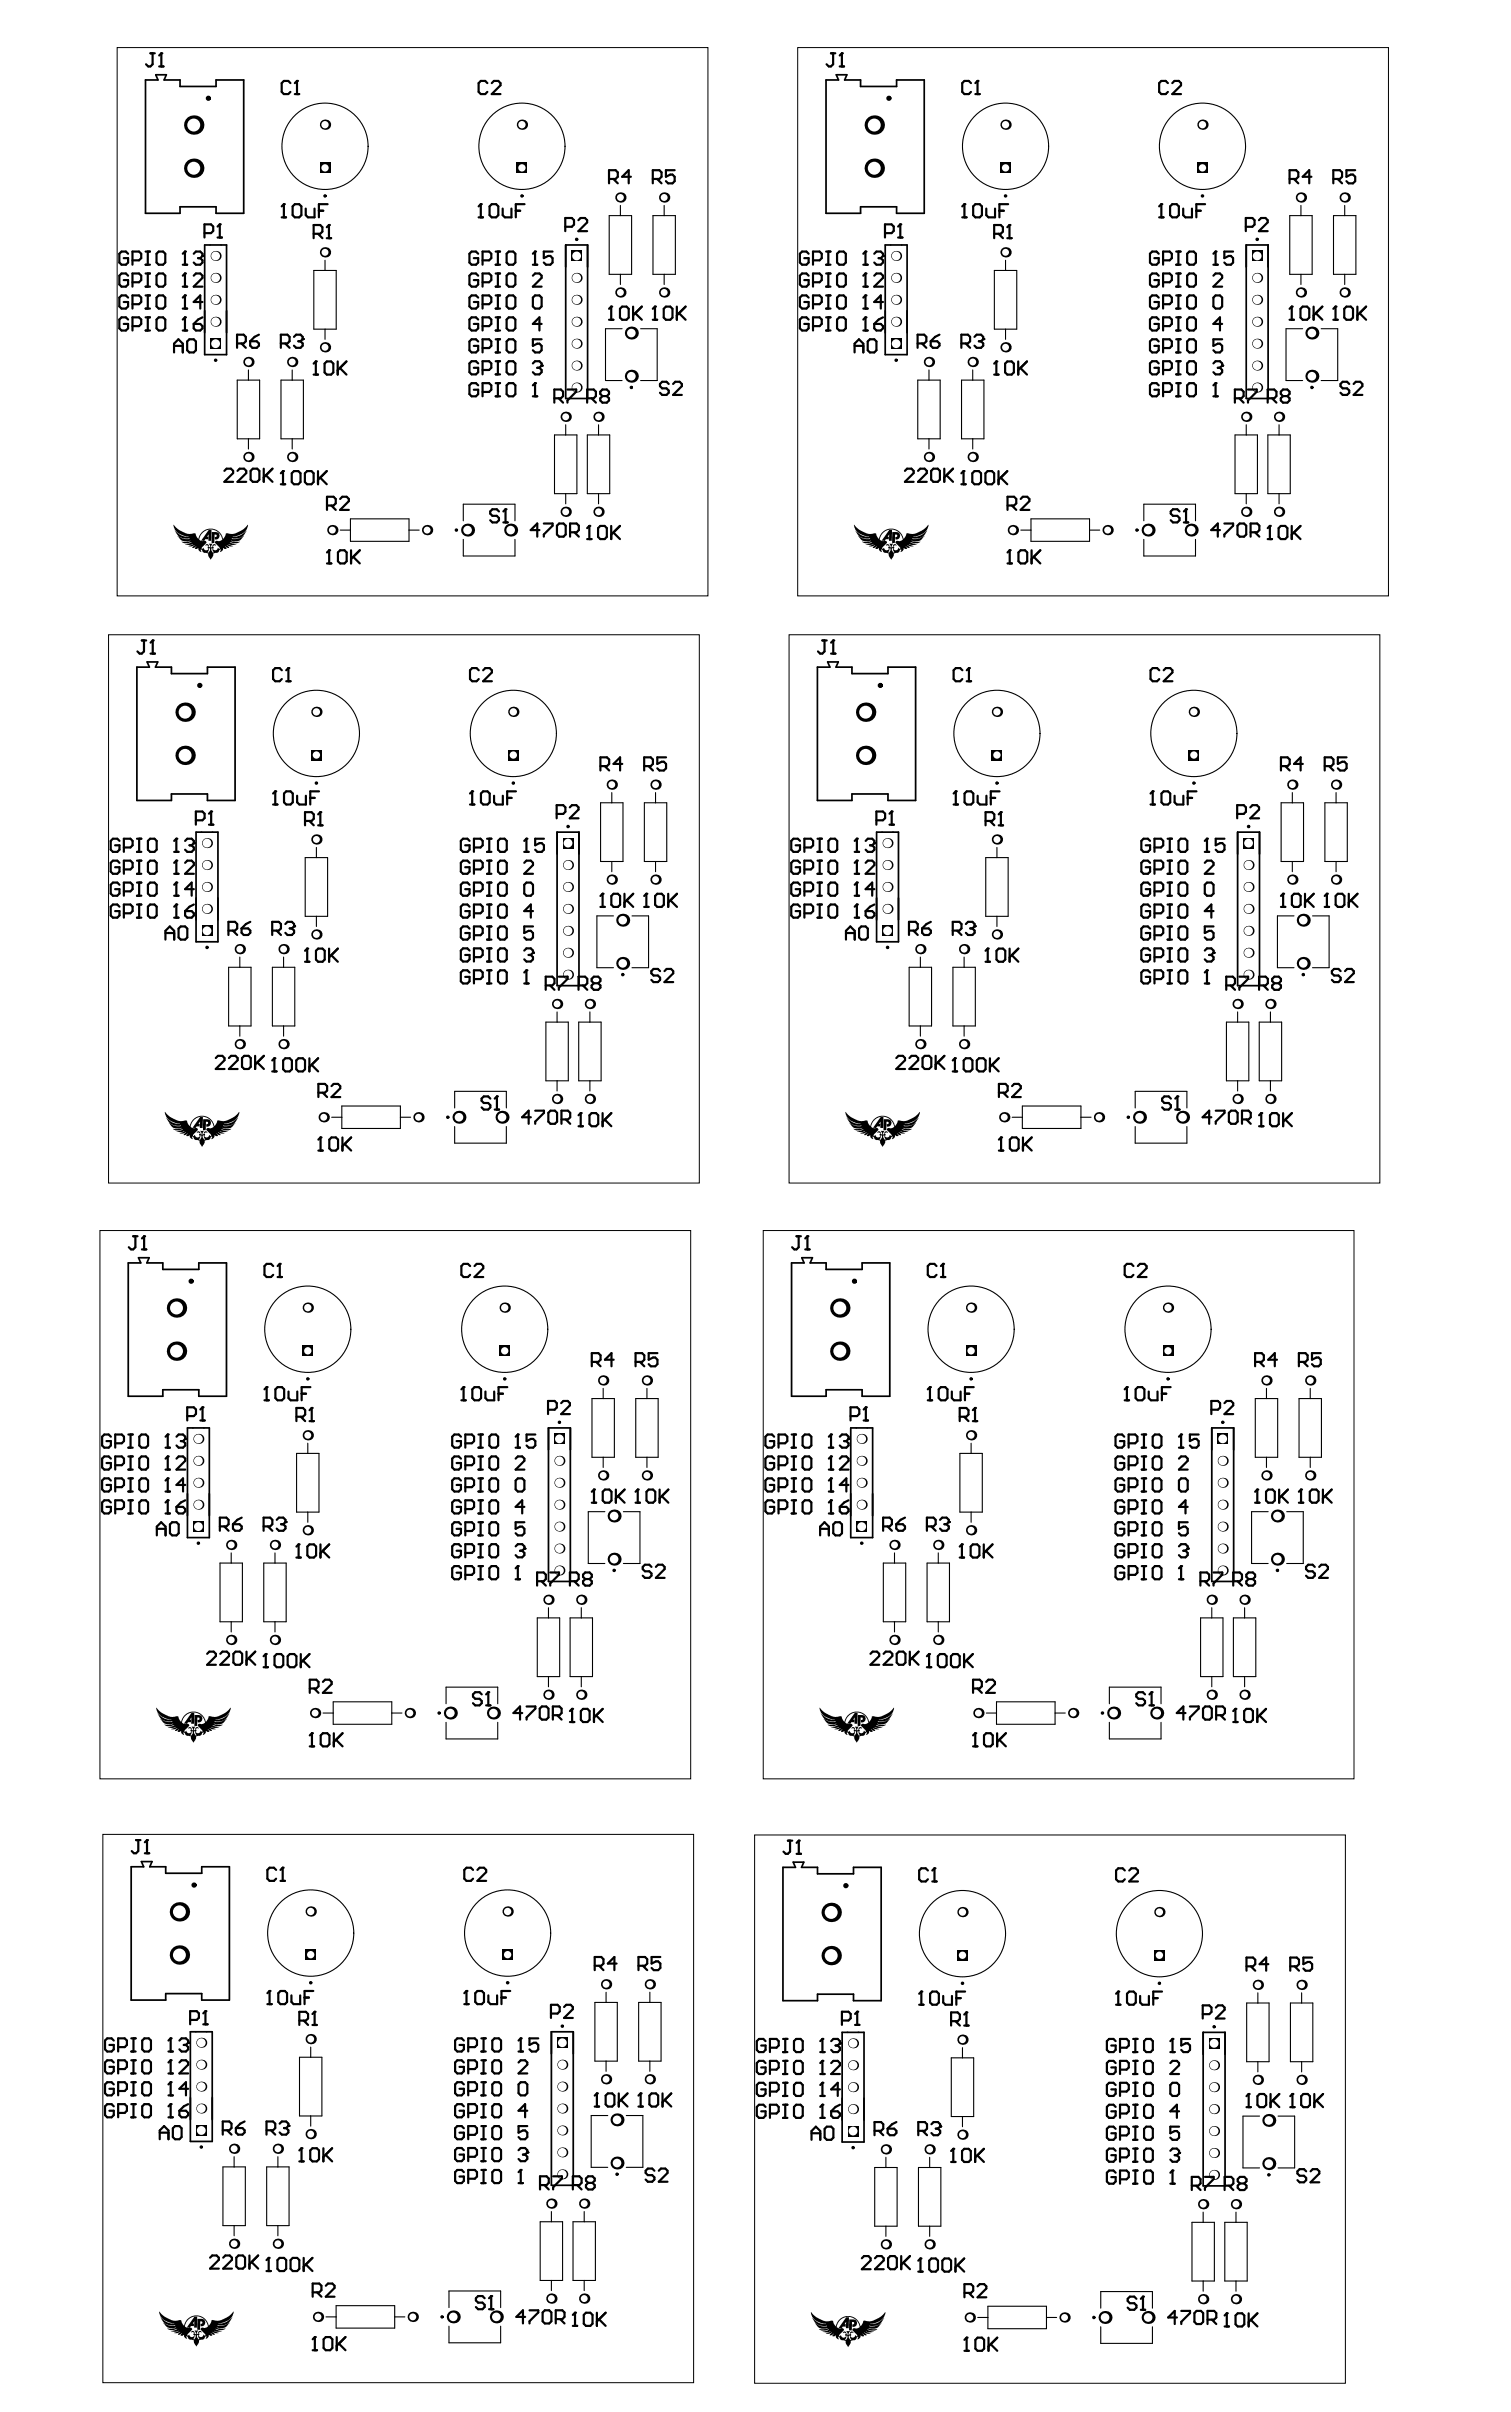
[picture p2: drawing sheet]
<svg xmlns="http://www.w3.org/2000/svg" width="582mm" height="929mm" viewBox="0 0 582 929" stroke-linecap="round" stroke-linejoin="round" font-family="sans-serif">
<circle cx="489.1" cy="423.2" r="1.99" fill="#000"/>
<circle cx="489.1" cy="423.2" r="1.33" fill="#fff"/>
<circle cx="489.1" cy="386.6" r="1.99" fill="#000"/>
<circle cx="489.1" cy="386.6" r="1.33" fill="#fff"/>
<circle cx="354.3" cy="365.5" r="1.99" fill="#000"/>
<circle cx="354.3" cy="365.5" r="1.33" fill="#fff"/>
<circle cx="354.3" cy="402.1" r="1.99" fill="#000"/>
<circle cx="354.3" cy="402.1" r="1.33" fill="#fff"/>
<path d="M478.8 322.7h3.8v3.9h-3.8z" fill-rule="evenodd" fill="#000"/>
<circle cx="480.7" cy="324.7" r="1.69" fill="#fff"/>
<circle cx="480.7" cy="333.1" r="1.93" fill="#000"/>
<circle cx="480.7" cy="333.1" r="1.69" fill="#fff"/>
<circle cx="480.7" cy="341.6" r="1.93" fill="#000"/>
<circle cx="480.7" cy="341.6" r="1.69" fill="#fff"/>
<circle cx="480.7" cy="350" r="1.93" fill="#000"/>
<circle cx="480.7" cy="350" r="1.69" fill="#fff"/>
<circle cx="480.7" cy="358.5" r="1.93" fill="#000"/>
<circle cx="480.7" cy="358.5" r="1.69" fill="#fff"/>
<circle cx="480.7" cy="366.9" r="1.93" fill="#000"/>
<circle cx="480.7" cy="366.9" r="1.69" fill="#fff"/>
<circle cx="480.7" cy="375.4" r="1.93" fill="#000"/>
<circle cx="480.7" cy="375.4" r="1.69" fill="#fff"/>
<path d="M339.8 356.5h3.8v3.9h-3.8z" fill-rule="evenodd" fill="#000"/>
<circle cx="341.7" cy="358.5" r="1.69" fill="#fff"/>
<circle cx="341.7" cy="350" r="1.93" fill="#000"/>
<circle cx="341.7" cy="350" r="1.69" fill="#fff"/>
<circle cx="341.7" cy="341.6" r="1.93" fill="#000"/>
<circle cx="341.7" cy="341.6" r="1.69" fill="#fff"/>
<circle cx="341.7" cy="333.1" r="1.93" fill="#000"/>
<circle cx="341.7" cy="333.1" r="1.69" fill="#fff"/>
<circle cx="341.7" cy="324.7" r="1.93" fill="#000"/>
<circle cx="341.7" cy="324.7" r="1.69" fill="#fff"/>
<circle cx="476.5" cy="386.6" r="1.99" fill="#000"/>
<circle cx="476.5" cy="386.6" r="1.33" fill="#fff"/>
<circle cx="476.5" cy="423.2" r="1.99" fill="#000"/>
<circle cx="476.5" cy="423.2" r="1.33" fill="#fff"/>
<circle cx="501.8" cy="371" r="2.5" fill="#000"/>
<circle cx="501.8" cy="371" r="1.66" fill="#fff"/>
<circle cx="501.8" cy="354.4" r="2.5" fill="#000"/>
<circle cx="501.8" cy="354.4" r="1.66" fill="#fff"/>
<circle cx="438.7" cy="430.3" r="2.5" fill="#000"/>
<circle cx="438.7" cy="430.3" r="1.66" fill="#fff"/>
<circle cx="455.3" cy="430.3" r="2.5" fill="#000"/>
<circle cx="455.3" cy="430.3" r="1.66" fill="#fff"/>
<circle cx="423.1" cy="430.3" r="1.99" fill="#000"/>
<circle cx="423.1" cy="430.3" r="1.33" fill="#fff"/>
<circle cx="386.6" cy="430.3" r="1.99" fill="#000"/>
<circle cx="386.6" cy="430.3" r="1.33" fill="#fff"/>
<circle cx="371.2" cy="365.5" r="1.99" fill="#000"/>
<circle cx="371.2" cy="365.5" r="1.33" fill="#fff"/>
<circle cx="371.2" cy="402.1" r="1.99" fill="#000"/>
<circle cx="371.2" cy="402.1" r="1.33" fill="#fff"/>
<circle cx="497.5" cy="302.2" r="1.99" fill="#000"/>
<circle cx="497.5" cy="302.2" r="1.33" fill="#fff"/>
<circle cx="497.5" cy="338.7" r="1.99" fill="#000"/>
<circle cx="497.5" cy="338.7" r="1.33" fill="#fff"/>
<circle cx="514.4" cy="302.2" r="1.99" fill="#000"/>
<circle cx="514.4" cy="302.2" r="1.33" fill="#fff"/>
<circle cx="514.4" cy="338.7" r="1.99" fill="#000"/>
<circle cx="514.4" cy="338.7" r="1.33" fill="#fff"/>
<circle cx="459.6" cy="274.1" r="1.99" fill="#000"/>
<circle cx="459.6" cy="274.1" r="1.41" fill="#fff"/>
<path d="M457.6 288.8h4v4h-4z" fill-rule="evenodd" fill="#000"/>
<circle cx="459.6" cy="290.8" r="1.41" fill="#fff"/>
<circle cx="333.3" cy="290.9" r="3.7" fill="#000"/>
<circle cx="333.3" cy="290.9" r="2.49" fill="#fff"/>
<circle cx="333.3" cy="274.3" r="3.7" fill="#000"/>
<circle cx="333.3" cy="274.3" r="2.49" fill="#fff"/>
<path d="M381.8 288.8h4v4h-4z" fill-rule="evenodd" fill="#000"/>
<circle cx="383.8" cy="290.8" r="1.41" fill="#fff"/>
<circle cx="383.8" cy="274.1" r="1.99" fill="#000"/>
<circle cx="383.8" cy="274.1" r="1.41" fill="#fff"/>
<circle cx="383.8" cy="359.9" r="1.99" fill="#000"/>
<circle cx="383.8" cy="359.9" r="1.33" fill="#fff"/>
<circle cx="383.8" cy="323.3" r="1.99" fill="#000"/>
<circle cx="383.8" cy="323.3" r="1.33" fill="#fff"/>
<circle cx="475.9" cy="885.4" r="1.99" fill="#000"/>
<circle cx="475.8" cy="885.4" r="1.33" fill="#fff"/>
<circle cx="475.9" cy="848.8" r="1.99" fill="#000"/>
<circle cx="475.8" cy="848.8" r="1.33" fill="#fff"/>
<circle cx="341.1" cy="827.7" r="1.99" fill="#000"/>
<circle cx="341.1" cy="827.7" r="1.33" fill="#fff"/>
<circle cx="341.1" cy="864.3" r="1.99" fill="#000"/>
<circle cx="341.1" cy="864.3" r="1.33" fill="#fff"/>
<path d="M465.5 785h3.9v3.8h-3.9z" fill-rule="evenodd" fill="#000"/>
<circle cx="467.4" cy="786.9" r="1.69" fill="#fff"/>
<circle cx="467.4" cy="795.3" r="1.93" fill="#000"/>
<circle cx="467.4" cy="795.3" r="1.69" fill="#fff"/>
<circle cx="467.4" cy="803.8" r="1.93" fill="#000"/>
<circle cx="467.4" cy="803.8" r="1.69" fill="#fff"/>
<circle cx="467.4" cy="812.2" r="1.93" fill="#000"/>
<circle cx="467.4" cy="812.2" r="1.69" fill="#fff"/>
<circle cx="467.4" cy="820.7" r="1.93" fill="#000"/>
<circle cx="467.4" cy="820.7" r="1.69" fill="#fff"/>
<circle cx="467.4" cy="829.1" r="1.93" fill="#000"/>
<circle cx="467.4" cy="829.1" r="1.69" fill="#fff"/>
<circle cx="467.4" cy="837.6" r="1.93" fill="#000"/>
<circle cx="467.4" cy="837.6" r="1.69" fill="#fff"/>
<path d="M326.5 818.7h3.9v3.9h-3.9z" fill-rule="evenodd" fill="#000"/>
<circle cx="328.4" cy="820.7" r="1.69" fill="#fff"/>
<circle cx="328.4" cy="812.2" r="1.93" fill="#000"/>
<circle cx="328.4" cy="812.2" r="1.69" fill="#fff"/>
<circle cx="328.4" cy="803.8" r="1.93" fill="#000"/>
<circle cx="328.4" cy="803.8" r="1.69" fill="#fff"/>
<circle cx="328.4" cy="795.3" r="1.93" fill="#000"/>
<circle cx="328.4" cy="795.3" r="1.69" fill="#fff"/>
<circle cx="328.4" cy="786.9" r="1.93" fill="#000"/>
<circle cx="328.4" cy="786.9" r="1.69" fill="#fff"/>
<circle cx="463.2" cy="848.8" r="1.99" fill="#000"/>
<circle cx="463.2" cy="848.8" r="1.33" fill="#fff"/>
<circle cx="463.2" cy="885.4" r="1.99" fill="#000"/>
<circle cx="463.2" cy="885.4" r="1.33" fill="#fff"/>
<circle cx="488.5" cy="833.2" r="2.5" fill="#000"/>
<circle cx="488.5" cy="833.2" r="1.66" fill="#fff"/>
<circle cx="488.5" cy="816.6" r="2.5" fill="#000"/>
<circle cx="488.5" cy="816.6" r="1.66" fill="#fff"/>
<circle cx="425.4" cy="892.5" r="2.5" fill="#000"/>
<circle cx="425.4" cy="892.5" r="1.66" fill="#fff"/>
<circle cx="442" cy="892.5" r="2.5" fill="#000"/>
<circle cx="442" cy="892.5" r="1.66" fill="#fff"/>
<circle cx="409.9" cy="892.5" r="1.99" fill="#000"/>
<circle cx="409.9" cy="892.5" r="1.33" fill="#fff"/>
<circle cx="373.4" cy="892.5" r="1.99" fill="#000"/>
<circle cx="373.4" cy="892.5" r="1.33" fill="#fff"/>
<circle cx="357.9" cy="827.7" r="1.99" fill="#000"/>
<circle cx="357.9" cy="827.7" r="1.33" fill="#fff"/>
<circle cx="357.9" cy="864.3" r="1.99" fill="#000"/>
<circle cx="357.9" cy="864.3" r="1.33" fill="#fff"/>
<circle cx="484.3" cy="764.4" r="1.99" fill="#000"/>
<circle cx="484.3" cy="764.4" r="1.33" fill="#fff"/>
<circle cx="484.3" cy="801" r="1.99" fill="#000"/>
<circle cx="484.3" cy="801" r="1.33" fill="#fff"/>
<circle cx="501.1" cy="764.4" r="1.99" fill="#000"/>
<circle cx="501.1" cy="764.4" r="1.33" fill="#fff"/>
<circle cx="501.1" cy="801" r="1.99" fill="#000"/>
<circle cx="501.1" cy="801" r="1.33" fill="#fff"/>
<circle cx="446.4" cy="736.3" r="1.99" fill="#000"/>
<circle cx="446.4" cy="736.3" r="1.41" fill="#fff"/>
<path d="M444.4 751h4v4h-4z" fill-rule="evenodd" fill="#000"/>
<circle cx="446.4" cy="753" r="1.41" fill="#fff"/>
<circle cx="320" cy="753.1" r="3.7" fill="#000"/>
<circle cx="320" cy="753.1" r="2.49" fill="#fff"/>
<circle cx="320" cy="736.5" r="3.7" fill="#000"/>
<circle cx="320" cy="736.5" r="2.49" fill="#fff"/>
<path d="M368.6 751h3.9v4h-3.9z" fill-rule="evenodd" fill="#000"/>
<circle cx="370.5" cy="753" r="1.41" fill="#fff"/>
<circle cx="370.6" cy="736.3" r="1.99" fill="#000"/>
<circle cx="370.5" cy="736.3" r="1.41" fill="#fff"/>
<circle cx="370.6" cy="822.1" r="1.99" fill="#000"/>
<circle cx="370.6" cy="822.1" r="1.33" fill="#fff"/>
<circle cx="370.6" cy="785.5" r="1.99" fill="#000"/>
<circle cx="370.6" cy="785.5" r="1.33" fill="#fff"/>
<circle cx="479.2" cy="652.6" r="1.99" fill="#000"/>
<circle cx="479.2" cy="652.6" r="1.33" fill="#fff"/>
<circle cx="479.2" cy="616.1" r="1.99" fill="#000"/>
<circle cx="479.2" cy="616.1" r="1.33" fill="#fff"/>
<circle cx="344.4" cy="595" r="1.99" fill="#000"/>
<circle cx="344.4" cy="595" r="1.33" fill="#fff"/>
<circle cx="344.4" cy="631.5" r="1.99" fill="#000"/>
<circle cx="344.4" cy="631.5" r="1.33" fill="#fff"/>
<path d="M468.8 552.2h3.9v3.9h-3.9z" fill-rule="evenodd" fill="#000"/>
<circle cx="470.7" cy="554.1" r="1.69" fill="#fff"/>
<circle cx="470.7" cy="562.6" r="1.93" fill="#000"/>
<circle cx="470.7" cy="562.6" r="1.69" fill="#fff"/>
<circle cx="470.7" cy="571" r="1.93" fill="#000"/>
<circle cx="470.7" cy="571" r="1.69" fill="#fff"/>
<circle cx="470.7" cy="579.5" r="1.93" fill="#000"/>
<circle cx="470.7" cy="579.5" r="1.69" fill="#fff"/>
<circle cx="470.7" cy="587.9" r="1.93" fill="#000"/>
<circle cx="470.7" cy="587.9" r="1.69" fill="#fff"/>
<circle cx="470.7" cy="596.4" r="1.93" fill="#000"/>
<circle cx="470.7" cy="596.4" r="1.69" fill="#fff"/>
<circle cx="470.7" cy="604.8" r="1.93" fill="#000"/>
<circle cx="470.7" cy="604.8" r="1.69" fill="#fff"/>
<path d="M329.8 586h3.9v3.8h-3.9z" fill-rule="evenodd" fill="#000"/>
<circle cx="331.7" cy="587.9" r="1.69" fill="#fff"/>
<circle cx="331.7" cy="579.5" r="1.93" fill="#000"/>
<circle cx="331.7" cy="579.5" r="1.69" fill="#fff"/>
<circle cx="331.7" cy="571" r="1.93" fill="#000"/>
<circle cx="331.7" cy="571" r="1.69" fill="#fff"/>
<circle cx="331.7" cy="562.6" r="1.93" fill="#000"/>
<circle cx="331.7" cy="562.6" r="1.69" fill="#fff"/>
<circle cx="331.7" cy="554.1" r="1.93" fill="#000"/>
<circle cx="331.7" cy="554.1" r="1.69" fill="#fff"/>
<circle cx="466.5" cy="616.1" r="1.99" fill="#000"/>
<circle cx="466.5" cy="616.1" r="1.33" fill="#fff"/>
<circle cx="466.5" cy="652.6" r="1.99" fill="#000"/>
<circle cx="466.5" cy="652.6" r="1.33" fill="#fff"/>
<circle cx="491.8" cy="600.4" r="2.5" fill="#000"/>
<circle cx="491.8" cy="600.4" r="1.66" fill="#fff"/>
<circle cx="491.8" cy="583.8" r="2.5" fill="#000"/>
<circle cx="491.8" cy="583.8" r="1.66" fill="#fff"/>
<circle cx="428.8" cy="659.7" r="2.5" fill="#000"/>
<circle cx="428.8" cy="659.7" r="1.66" fill="#fff"/>
<circle cx="445.3" cy="659.7" r="2.5" fill="#000"/>
<circle cx="445.3" cy="659.7" r="1.66" fill="#fff"/>
<circle cx="413.2" cy="659.7" r="1.99" fill="#000"/>
<circle cx="413.2" cy="659.7" r="1.33" fill="#fff"/>
<circle cx="376.7" cy="659.7" r="1.99" fill="#000"/>
<circle cx="376.7" cy="659.7" r="1.33" fill="#fff"/>
<circle cx="361.2" cy="595" r="1.99" fill="#000"/>
<circle cx="361.2" cy="595" r="1.33" fill="#fff"/>
<circle cx="361.2" cy="631.5" r="1.99" fill="#000"/>
<circle cx="361.2" cy="631.5" r="1.33" fill="#fff"/>
<circle cx="487.6" cy="531.6" r="1.99" fill="#000"/>
<circle cx="487.6" cy="531.6" r="1.33" fill="#fff"/>
<circle cx="487.6" cy="568.2" r="1.99" fill="#000"/>
<circle cx="487.6" cy="568.2" r="1.33" fill="#fff"/>
<circle cx="504.4" cy="531.6" r="1.99" fill="#000"/>
<circle cx="504.4" cy="531.6" r="1.33" fill="#fff"/>
<circle cx="504.4" cy="568.2" r="1.99" fill="#000"/>
<circle cx="504.4" cy="568.2" r="1.33" fill="#fff"/>
<circle cx="449.7" cy="503.6" r="1.99" fill="#000"/>
<circle cx="449.7" cy="503.6" r="1.41" fill="#fff"/>
<path d="M447.7 518.2h4v4h-4z" fill-rule="evenodd" fill="#000"/>
<circle cx="449.7" cy="520.2" r="1.41" fill="#fff"/>
<circle cx="323.3" cy="520.3" r="3.7" fill="#000"/>
<circle cx="323.3" cy="520.3" r="2.49" fill="#fff"/>
<circle cx="323.3" cy="503.7" r="3.7" fill="#000"/>
<circle cx="323.3" cy="503.7" r="2.49" fill="#fff"/>
<path d="M371.9 518.2h4v4h-4z" fill-rule="evenodd" fill="#000"/>
<circle cx="373.9" cy="520.2" r="1.41" fill="#fff"/>
<circle cx="373.9" cy="503.6" r="1.99" fill="#000"/>
<circle cx="373.9" cy="503.6" r="1.41" fill="#fff"/>
<circle cx="373.9" cy="589.3" r="1.99" fill="#000"/>
<circle cx="373.9" cy="589.3" r="1.33" fill="#fff"/>
<circle cx="373.9" cy="552.7" r="1.99" fill="#000"/>
<circle cx="373.9" cy="552.7" r="1.33" fill="#fff"/>
<circle cx="492.4" cy="197.1" r="1.99" fill="#000"/>
<circle cx="492.4" cy="197.1" r="1.33" fill="#fff"/>
<circle cx="492.4" cy="160.5" r="1.99" fill="#000"/>
<circle cx="492.4" cy="160.5" r="1.33" fill="#fff"/>
<circle cx="357.7" cy="139.4" r="1.99" fill="#000"/>
<circle cx="357.6" cy="139.4" r="1.33" fill="#fff"/>
<circle cx="357.7" cy="176" r="1.99" fill="#000"/>
<circle cx="357.6" cy="176" r="1.33" fill="#fff"/>
<path d="M482.1 96.6h3.8v3.9h-3.8z" fill-rule="evenodd" fill="#000"/>
<circle cx="484" cy="98.6" r="1.69" fill="#fff"/>
<circle cx="484" cy="107" r="1.93" fill="#000"/>
<circle cx="484" cy="107" r="1.69" fill="#fff"/>
<circle cx="484" cy="115.5" r="1.93" fill="#000"/>
<circle cx="484" cy="115.5" r="1.69" fill="#fff"/>
<circle cx="484" cy="123.9" r="1.93" fill="#000"/>
<circle cx="484" cy="123.9" r="1.69" fill="#fff"/>
<circle cx="484" cy="132.3" r="1.93" fill="#000"/>
<circle cx="484" cy="132.3" r="1.69" fill="#fff"/>
<circle cx="484" cy="140.8" r="1.93" fill="#000"/>
<circle cx="484" cy="140.8" r="1.69" fill="#fff"/>
<circle cx="484" cy="149.2" r="1.93" fill="#000"/>
<circle cx="484" cy="149.2" r="1.69" fill="#fff"/>
<path d="M343.1 130.4h3.8v3.9h-3.8z" fill-rule="evenodd" fill="#000"/>
<circle cx="345" cy="132.3" r="1.69" fill="#fff"/>
<circle cx="345" cy="123.9" r="1.93" fill="#000"/>
<circle cx="345" cy="123.9" r="1.69" fill="#fff"/>
<circle cx="345" cy="115.5" r="1.93" fill="#000"/>
<circle cx="345" cy="115.5" r="1.69" fill="#fff"/>
<circle cx="345" cy="107" r="1.93" fill="#000"/>
<circle cx="345" cy="107" r="1.69" fill="#fff"/>
<circle cx="345" cy="98.6" r="1.93" fill="#000"/>
<circle cx="345" cy="98.6" r="1.69" fill="#fff"/>
<circle cx="479.8" cy="160.5" r="1.99" fill="#000"/>
<circle cx="479.8" cy="160.5" r="1.33" fill="#fff"/>
<circle cx="479.8" cy="197.1" r="1.99" fill="#000"/>
<circle cx="479.8" cy="197.1" r="1.33" fill="#fff"/>
<circle cx="505.1" cy="144.9" r="2.5" fill="#000"/>
<circle cx="505.1" cy="144.9" r="1.66" fill="#fff"/>
<circle cx="505.1" cy="128.3" r="2.5" fill="#000"/>
<circle cx="505.1" cy="128.3" r="1.66" fill="#fff"/>
<circle cx="442" cy="204.1" r="2.5" fill="#000"/>
<circle cx="442" cy="204.1" r="1.66" fill="#fff"/>
<circle cx="458.6" cy="204.1" r="2.5" fill="#000"/>
<circle cx="458.6" cy="204.1" r="1.66" fill="#fff"/>
<circle cx="426.4" cy="204.1" r="1.99" fill="#000"/>
<circle cx="426.4" cy="204.1" r="1.33" fill="#fff"/>
<circle cx="390" cy="204.1" r="1.99" fill="#000"/>
<circle cx="390" cy="204.1" r="1.33" fill="#fff"/>
<circle cx="374.5" cy="139.4" r="1.99" fill="#000"/>
<circle cx="374.5" cy="139.4" r="1.33" fill="#fff"/>
<circle cx="374.5" cy="176" r="1.99" fill="#000"/>
<circle cx="374.5" cy="176" r="1.33" fill="#fff"/>
<circle cx="500.9" cy="76.1" r="1.99" fill="#000"/>
<circle cx="500.9" cy="76.1" r="1.33" fill="#fff"/>
<circle cx="500.9" cy="112.6" r="1.99" fill="#000"/>
<circle cx="500.9" cy="112.6" r="1.33" fill="#fff"/>
<circle cx="517.7" cy="76.1" r="1.99" fill="#000"/>
<circle cx="517.7" cy="76.1" r="1.33" fill="#fff"/>
<circle cx="517.7" cy="112.6" r="1.99" fill="#000"/>
<circle cx="517.7" cy="112.6" r="1.33" fill="#fff"/>
<circle cx="463" cy="48" r="1.99" fill="#000"/>
<circle cx="462.9" cy="48" r="1.41" fill="#fff"/>
<path d="M461 62.7h3.9v3.9h-3.9z" fill-rule="evenodd" fill="#000"/>
<circle cx="462.9" cy="64.6" r="1.41" fill="#fff"/>
<circle cx="336.6" cy="64.8" r="3.7" fill="#000"/>
<circle cx="336.6" cy="64.8" r="2.49" fill="#fff"/>
<circle cx="336.6" cy="48.2" r="3.7" fill="#000"/>
<circle cx="336.6" cy="48.2" r="2.49" fill="#fff"/>
<path d="M385.1 62.7h4v3.9h-4z" fill-rule="evenodd" fill="#000"/>
<circle cx="387.1" cy="64.6" r="1.41" fill="#fff"/>
<circle cx="387.1" cy="48" r="1.99" fill="#000"/>
<circle cx="387.1" cy="48" r="1.41" fill="#fff"/>
<circle cx="387.1" cy="133.7" r="1.99" fill="#000"/>
<circle cx="387.1" cy="133.7" r="1.33" fill="#fff"/>
<circle cx="387.1" cy="97.2" r="1.99" fill="#000"/>
<circle cx="387.1" cy="97.2" r="1.33" fill="#fff"/>
<circle cx="230.4" cy="197.1" r="1.99" fill="#000"/>
<circle cx="230.4" cy="197.1" r="1.33" fill="#fff"/>
<circle cx="230.4" cy="160.5" r="1.99" fill="#000"/>
<circle cx="230.4" cy="160.5" r="1.33" fill="#fff"/>
<circle cx="95.6" cy="139.4" r="1.99" fill="#000"/>
<circle cx="95.6" cy="139.4" r="1.33" fill="#fff"/>
<circle cx="95.6" cy="176" r="1.99" fill="#000"/>
<circle cx="95.6" cy="176" r="1.33" fill="#fff"/>
<path d="M220.1 96.6h3.8v3.9h-3.8z" fill-rule="evenodd" fill="#000"/>
<circle cx="222" cy="98.6" r="1.69" fill="#fff"/>
<circle cx="222" cy="107" r="1.93" fill="#000"/>
<circle cx="222" cy="107" r="1.69" fill="#fff"/>
<circle cx="222" cy="115.5" r="1.93" fill="#000"/>
<circle cx="222" cy="115.5" r="1.69" fill="#fff"/>
<circle cx="222" cy="123.9" r="1.93" fill="#000"/>
<circle cx="222" cy="123.9" r="1.69" fill="#fff"/>
<circle cx="222" cy="132.3" r="1.93" fill="#000"/>
<circle cx="222" cy="132.3" r="1.69" fill="#fff"/>
<circle cx="222" cy="140.8" r="1.93" fill="#000"/>
<circle cx="222" cy="140.8" r="1.69" fill="#fff"/>
<circle cx="222" cy="149.2" r="1.93" fill="#000"/>
<circle cx="222" cy="149.2" r="1.69" fill="#fff"/>
<path d="M81.1 130.4h3.8v3.9h-3.8z" fill-rule="evenodd" fill="#000"/>
<circle cx="83" cy="132.3" r="1.69" fill="#fff"/>
<circle cx="83" cy="123.9" r="1.93" fill="#000"/>
<circle cx="83" cy="123.9" r="1.69" fill="#fff"/>
<circle cx="83" cy="115.5" r="1.93" fill="#000"/>
<circle cx="83" cy="115.5" r="1.69" fill="#fff"/>
<circle cx="83" cy="107" r="1.93" fill="#000"/>
<circle cx="83" cy="107" r="1.69" fill="#fff"/>
<circle cx="83" cy="98.6" r="1.93" fill="#000"/>
<circle cx="83" cy="98.6" r="1.69" fill="#fff"/>
<circle cx="217.8" cy="160.5" r="1.99" fill="#000"/>
<circle cx="217.8" cy="160.5" r="1.33" fill="#fff"/>
<circle cx="217.8" cy="197.1" r="1.99" fill="#000"/>
<circle cx="217.8" cy="197.1" r="1.33" fill="#fff"/>
<circle cx="243.1" cy="144.9" r="2.5" fill="#000"/>
<circle cx="243.1" cy="144.9" r="1.66" fill="#fff"/>
<circle cx="243.1" cy="128.3" r="2.5" fill="#000"/>
<circle cx="243.1" cy="128.3" r="1.66" fill="#fff"/>
<circle cx="180" cy="204.1" r="2.5" fill="#000"/>
<circle cx="180" cy="204.1" r="1.66" fill="#fff"/>
<circle cx="196.6" cy="204.1" r="2.5" fill="#000"/>
<circle cx="196.6" cy="204.1" r="1.66" fill="#fff"/>
<circle cx="164.4" cy="204.1" r="1.99" fill="#000"/>
<circle cx="164.4" cy="204.1" r="1.33" fill="#fff"/>
<circle cx="128" cy="204.1" r="1.99" fill="#000"/>
<circle cx="127.9" cy="204.1" r="1.33" fill="#fff"/>
<circle cx="112.5" cy="139.4" r="1.99" fill="#000"/>
<circle cx="112.5" cy="139.4" r="1.33" fill="#fff"/>
<circle cx="112.5" cy="176" r="1.99" fill="#000"/>
<circle cx="112.5" cy="176" r="1.33" fill="#fff"/>
<circle cx="238.9" cy="76.1" r="1.99" fill="#000"/>
<circle cx="238.9" cy="76.1" r="1.33" fill="#fff"/>
<circle cx="238.9" cy="112.6" r="1.99" fill="#000"/>
<circle cx="238.9" cy="112.6" r="1.33" fill="#fff"/>
<circle cx="255.7" cy="76.1" r="1.99" fill="#000"/>
<circle cx="255.7" cy="76.1" r="1.33" fill="#fff"/>
<circle cx="255.7" cy="112.6" r="1.99" fill="#000"/>
<circle cx="255.7" cy="112.6" r="1.33" fill="#fff"/>
<circle cx="200.9" cy="48" r="1.99" fill="#000"/>
<circle cx="200.9" cy="48" r="1.41" fill="#fff"/>
<path d="M199 62.7h3.9v3.9h-3.9z" fill-rule="evenodd" fill="#000"/>
<circle cx="200.9" cy="64.6" r="1.41" fill="#fff"/>
<circle cx="74.6" cy="64.8" r="3.7" fill="#000"/>
<circle cx="74.6" cy="64.8" r="2.49" fill="#fff"/>
<circle cx="74.6" cy="48.2" r="3.7" fill="#000"/>
<circle cx="74.6" cy="48.2" r="2.49" fill="#fff"/>
<path d="M123.1 62.7h4v3.9h-4z" fill-rule="evenodd" fill="#000"/>
<circle cx="125.1" cy="64.6" r="1.41" fill="#fff"/>
<circle cx="125.1" cy="48" r="1.99" fill="#000"/>
<circle cx="125.1" cy="48" r="1.41" fill="#fff"/>
<circle cx="125.1" cy="133.7" r="1.99" fill="#000"/>
<circle cx="125.1" cy="133.7" r="1.33" fill="#fff"/>
<circle cx="125.1" cy="97.2" r="1.99" fill="#000"/>
<circle cx="125.1" cy="97.2" r="1.33" fill="#fff"/>
<circle cx="227.1" cy="423.2" r="1.99" fill="#000"/>
<circle cx="227.1" cy="423.2" r="1.33" fill="#fff"/>
<circle cx="227.1" cy="386.6" r="1.99" fill="#000"/>
<circle cx="227.1" cy="386.6" r="1.33" fill="#fff"/>
<circle cx="92.3" cy="365.5" r="1.99" fill="#000"/>
<circle cx="92.3" cy="365.5" r="1.33" fill="#fff"/>
<circle cx="92.3" cy="402.1" r="1.99" fill="#000"/>
<circle cx="92.3" cy="402.1" r="1.33" fill="#fff"/>
<path d="M216.8 322.7h3.8v3.9h-3.8z" fill-rule="evenodd" fill="#000"/>
<circle cx="218.7" cy="324.7" r="1.69" fill="#fff"/>
<circle cx="218.7" cy="333.1" r="1.93" fill="#000"/>
<circle cx="218.7" cy="333.1" r="1.69" fill="#fff"/>
<circle cx="218.7" cy="341.6" r="1.93" fill="#000"/>
<circle cx="218.7" cy="341.6" r="1.69" fill="#fff"/>
<circle cx="218.7" cy="350" r="1.93" fill="#000"/>
<circle cx="218.7" cy="350" r="1.69" fill="#fff"/>
<circle cx="218.7" cy="358.5" r="1.93" fill="#000"/>
<circle cx="218.7" cy="358.5" r="1.69" fill="#fff"/>
<circle cx="218.7" cy="366.9" r="1.93" fill="#000"/>
<circle cx="218.7" cy="366.9" r="1.69" fill="#fff"/>
<circle cx="218.7" cy="375.4" r="1.93" fill="#000"/>
<circle cx="218.7" cy="375.4" r="1.69" fill="#fff"/>
<path d="M77.8 356.5h3.8v3.9h-3.8z" fill-rule="evenodd" fill="#000"/>
<circle cx="79.7" cy="358.5" r="1.69" fill="#fff"/>
<circle cx="79.7" cy="350" r="1.93" fill="#000"/>
<circle cx="79.7" cy="350" r="1.69" fill="#fff"/>
<circle cx="79.7" cy="341.6" r="1.93" fill="#000"/>
<circle cx="79.7" cy="341.6" r="1.69" fill="#fff"/>
<circle cx="79.7" cy="333.1" r="1.93" fill="#000"/>
<circle cx="79.7" cy="333.1" r="1.69" fill="#fff"/>
<circle cx="79.7" cy="324.7" r="1.93" fill="#000"/>
<circle cx="79.7" cy="324.7" r="1.69" fill="#fff"/>
<circle cx="214.5" cy="386.6" r="1.99" fill="#000"/>
<circle cx="214.5" cy="386.6" r="1.33" fill="#fff"/>
<circle cx="214.5" cy="423.2" r="1.99" fill="#000"/>
<circle cx="214.5" cy="423.2" r="1.33" fill="#fff"/>
<circle cx="239.7" cy="371" r="2.5" fill="#000"/>
<circle cx="239.7" cy="371" r="1.66" fill="#fff"/>
<circle cx="239.7" cy="354.4" r="2.5" fill="#000"/>
<circle cx="239.7" cy="354.4" r="1.66" fill="#fff"/>
<circle cx="176.7" cy="430.3" r="2.5" fill="#000"/>
<circle cx="176.7" cy="430.3" r="1.66" fill="#fff"/>
<circle cx="193.3" cy="430.3" r="2.5" fill="#000"/>
<circle cx="193.3" cy="430.3" r="1.66" fill="#fff"/>
<circle cx="161.1" cy="430.3" r="1.99" fill="#000"/>
<circle cx="161.1" cy="430.3" r="1.33" fill="#fff"/>
<circle cx="124.6" cy="430.3" r="1.99" fill="#000"/>
<circle cx="124.6" cy="430.3" r="1.33" fill="#fff"/>
<circle cx="109.2" cy="365.5" r="1.99" fill="#000"/>
<circle cx="109.2" cy="365.5" r="1.33" fill="#fff"/>
<circle cx="109.2" cy="402.1" r="1.99" fill="#000"/>
<circle cx="109.2" cy="402.1" r="1.33" fill="#fff"/>
<circle cx="235.5" cy="302.2" r="1.99" fill="#000"/>
<circle cx="235.5" cy="302.2" r="1.33" fill="#fff"/>
<circle cx="235.5" cy="338.7" r="1.99" fill="#000"/>
<circle cx="235.5" cy="338.7" r="1.33" fill="#fff"/>
<circle cx="252.4" cy="302.2" r="1.99" fill="#000"/>
<circle cx="252.4" cy="302.2" r="1.33" fill="#fff"/>
<circle cx="252.4" cy="338.7" r="1.99" fill="#000"/>
<circle cx="252.4" cy="338.7" r="1.33" fill="#fff"/>
<circle cx="197.6" cy="274.1" r="1.99" fill="#000"/>
<circle cx="197.6" cy="274.1" r="1.41" fill="#fff"/>
<path d="M195.6 288.8h4v4h-4z" fill-rule="evenodd" fill="#000"/>
<circle cx="197.6" cy="290.8" r="1.41" fill="#fff"/>
<circle cx="71.3" cy="290.9" r="3.7" fill="#000"/>
<circle cx="71.3" cy="290.9" r="2.49" fill="#fff"/>
<circle cx="71.3" cy="274.3" r="3.7" fill="#000"/>
<circle cx="71.3" cy="274.3" r="2.49" fill="#fff"/>
<path d="M119.8 288.8h4v4h-4z" fill-rule="evenodd" fill="#000"/>
<circle cx="121.8" cy="290.8" r="1.41" fill="#fff"/>
<circle cx="121.8" cy="274.1" r="1.99" fill="#000"/>
<circle cx="121.8" cy="274.1" r="1.41" fill="#fff"/>
<circle cx="121.8" cy="359.9" r="1.99" fill="#000"/>
<circle cx="121.8" cy="359.9" r="1.33" fill="#fff"/>
<circle cx="121.8" cy="323.3" r="1.99" fill="#000"/>
<circle cx="121.8" cy="323.3" r="1.33" fill="#fff"/>
<circle cx="223.8" cy="652.6" r="1.99" fill="#000"/>
<circle cx="223.8" cy="652.6" r="1.33" fill="#fff"/>
<circle cx="223.8" cy="616.1" r="1.99" fill="#000"/>
<circle cx="223.8" cy="616.1" r="1.33" fill="#fff"/>
<circle cx="89" cy="595" r="1.99" fill="#000"/>
<circle cx="89" cy="595" r="1.33" fill="#fff"/>
<circle cx="89" cy="631.5" r="1.99" fill="#000"/>
<circle cx="89" cy="631.5" r="1.33" fill="#fff"/>
<path d="M213.4 552.2h3.9v3.9h-3.9z" fill-rule="evenodd" fill="#000"/>
<circle cx="215.4" cy="554.1" r="1.69" fill="#fff"/>
<circle cx="215.4" cy="562.6" r="1.93" fill="#000"/>
<circle cx="215.4" cy="562.6" r="1.69" fill="#fff"/>
<circle cx="215.4" cy="571" r="1.93" fill="#000"/>
<circle cx="215.4" cy="571" r="1.69" fill="#fff"/>
<circle cx="215.4" cy="579.5" r="1.93" fill="#000"/>
<circle cx="215.4" cy="579.5" r="1.69" fill="#fff"/>
<circle cx="215.4" cy="587.9" r="1.93" fill="#000"/>
<circle cx="215.4" cy="587.9" r="1.69" fill="#fff"/>
<circle cx="215.4" cy="596.4" r="1.93" fill="#000"/>
<circle cx="215.4" cy="596.4" r="1.69" fill="#fff"/>
<circle cx="215.4" cy="604.8" r="1.93" fill="#000"/>
<circle cx="215.4" cy="604.8" r="1.69" fill="#fff"/>
<path d="M74.5 586h3.8v3.8h-3.8z" fill-rule="evenodd" fill="#000"/>
<circle cx="76.4" cy="587.9" r="1.69" fill="#fff"/>
<circle cx="76.4" cy="579.5" r="1.93" fill="#000"/>
<circle cx="76.4" cy="579.5" r="1.69" fill="#fff"/>
<circle cx="76.4" cy="571" r="1.93" fill="#000"/>
<circle cx="76.4" cy="571" r="1.69" fill="#fff"/>
<circle cx="76.4" cy="562.6" r="1.93" fill="#000"/>
<circle cx="76.4" cy="562.6" r="1.69" fill="#fff"/>
<circle cx="76.4" cy="554.1" r="1.93" fill="#000"/>
<circle cx="76.4" cy="554.1" r="1.69" fill="#fff"/>
<circle cx="211.2" cy="616.1" r="1.99" fill="#000"/>
<circle cx="211.2" cy="616.1" r="1.33" fill="#fff"/>
<circle cx="211.2" cy="652.6" r="1.99" fill="#000"/>
<circle cx="211.2" cy="652.6" r="1.33" fill="#fff"/>
<circle cx="236.4" cy="600.4" r="2.5" fill="#000"/>
<circle cx="236.4" cy="600.4" r="1.66" fill="#fff"/>
<circle cx="236.4" cy="583.8" r="2.5" fill="#000"/>
<circle cx="236.4" cy="583.8" r="1.66" fill="#fff"/>
<circle cx="173.4" cy="659.7" r="2.5" fill="#000"/>
<circle cx="173.4" cy="659.7" r="1.66" fill="#fff"/>
<circle cx="190" cy="659.7" r="2.5" fill="#000"/>
<circle cx="190" cy="659.7" r="1.66" fill="#fff"/>
<circle cx="157.8" cy="659.7" r="1.99" fill="#000"/>
<circle cx="157.8" cy="659.7" r="1.33" fill="#fff"/>
<circle cx="121.3" cy="659.7" r="1.99" fill="#000"/>
<circle cx="121.3" cy="659.7" r="1.33" fill="#fff"/>
<circle cx="105.9" cy="595" r="1.99" fill="#000"/>
<circle cx="105.9" cy="595" r="1.33" fill="#fff"/>
<circle cx="105.9" cy="631.5" r="1.99" fill="#000"/>
<circle cx="105.9" cy="631.5" r="1.33" fill="#fff"/>
<circle cx="232.2" cy="531.6" r="1.99" fill="#000"/>
<circle cx="232.2" cy="531.6" r="1.33" fill="#fff"/>
<circle cx="232.2" cy="568.2" r="1.99" fill="#000"/>
<circle cx="232.2" cy="568.2" r="1.33" fill="#fff"/>
<circle cx="249.1" cy="531.6" r="1.99" fill="#000"/>
<circle cx="249.1" cy="531.6" r="1.33" fill="#fff"/>
<circle cx="249.1" cy="568.2" r="1.99" fill="#000"/>
<circle cx="249.1" cy="568.2" r="1.33" fill="#fff"/>
<circle cx="194.3" cy="503.6" r="1.99" fill="#000"/>
<circle cx="194.3" cy="503.6" r="1.41" fill="#fff"/>
<path d="M192.3 518.2h4v4h-4z" fill-rule="evenodd" fill="#000"/>
<circle cx="194.3" cy="520.2" r="1.41" fill="#fff"/>
<circle cx="68" cy="520.3" r="3.7" fill="#000"/>
<circle cx="68" cy="520.3" r="2.49" fill="#fff"/>
<circle cx="68" cy="503.7" r="3.7" fill="#000"/>
<circle cx="68" cy="503.7" r="2.49" fill="#fff"/>
<path d="M116.5 518.2h4v4h-4z" fill-rule="evenodd" fill="#000"/>
<circle cx="118.5" cy="520.2" r="1.41" fill="#fff"/>
<circle cx="118.5" cy="503.6" r="1.99" fill="#000"/>
<circle cx="118.5" cy="503.6" r="1.41" fill="#fff"/>
<circle cx="118.5" cy="589.3" r="1.99" fill="#000"/>
<circle cx="118.5" cy="589.3" r="1.33" fill="#fff"/>
<circle cx="118.5" cy="552.7" r="1.99" fill="#000"/>
<circle cx="118.5" cy="552.7" r="1.33" fill="#fff"/>
<circle cx="224.9" cy="885.2" r="1.99" fill="#000"/>
<circle cx="224.9" cy="885.2" r="1.33" fill="#fff"/>
<circle cx="224.9" cy="848.6" r="1.99" fill="#000"/>
<circle cx="224.9" cy="848.6" r="1.33" fill="#fff"/>
<circle cx="90.1" cy="827.5" r="1.99" fill="#000"/>
<circle cx="90.1" cy="827.5" r="1.33" fill="#fff"/>
<circle cx="90.1" cy="864.1" r="1.99" fill="#000"/>
<circle cx="90.1" cy="864.1" r="1.33" fill="#fff"/>
<path d="M214.6 784.7h3.8v3.9h-3.8z" fill-rule="evenodd" fill="#000"/>
<circle cx="216.5" cy="786.7" r="1.69" fill="#fff"/>
<circle cx="216.5" cy="795.1" r="1.93" fill="#000"/>
<circle cx="216.5" cy="795.1" r="1.69" fill="#fff"/>
<circle cx="216.5" cy="803.6" r="1.93" fill="#000"/>
<circle cx="216.5" cy="803.6" r="1.69" fill="#fff"/>
<circle cx="216.5" cy="812" r="1.93" fill="#000"/>
<circle cx="216.5" cy="812" r="1.69" fill="#fff"/>
<circle cx="216.5" cy="820.4" r="1.93" fill="#000"/>
<circle cx="216.5" cy="820.4" r="1.69" fill="#fff"/>
<circle cx="216.5" cy="828.9" r="1.93" fill="#000"/>
<circle cx="216.5" cy="828.9" r="1.69" fill="#fff"/>
<circle cx="216.5" cy="837.3" r="1.93" fill="#000"/>
<circle cx="216.5" cy="837.3" r="1.69" fill="#fff"/>
<path d="M75.6 818.5h3.8v3.9h-3.8z" fill-rule="evenodd" fill="#000"/>
<circle cx="77.5" cy="820.4" r="1.69" fill="#fff"/>
<circle cx="77.5" cy="812" r="1.93" fill="#000"/>
<circle cx="77.5" cy="812" r="1.69" fill="#fff"/>
<circle cx="77.5" cy="803.6" r="1.93" fill="#000"/>
<circle cx="77.5" cy="803.6" r="1.69" fill="#fff"/>
<circle cx="77.5" cy="795.1" r="1.93" fill="#000"/>
<circle cx="77.5" cy="795.1" r="1.69" fill="#fff"/>
<circle cx="77.5" cy="786.7" r="1.93" fill="#000"/>
<circle cx="77.5" cy="786.7" r="1.69" fill="#fff"/>
<circle cx="212.3" cy="848.6" r="1.99" fill="#000"/>
<circle cx="212.3" cy="848.6" r="1.33" fill="#fff"/>
<circle cx="212.3" cy="885.2" r="1.99" fill="#000"/>
<circle cx="212.3" cy="885.2" r="1.33" fill="#fff"/>
<circle cx="237.6" cy="833" r="2.5" fill="#000"/>
<circle cx="237.6" cy="833" r="1.66" fill="#fff"/>
<circle cx="237.6" cy="816.4" r="2.5" fill="#000"/>
<circle cx="237.6" cy="816.4" r="1.66" fill="#fff"/>
<circle cx="174.5" cy="892.2" r="2.5" fill="#000"/>
<circle cx="174.5" cy="892.2" r="1.66" fill="#fff"/>
<circle cx="191.1" cy="892.2" r="2.5" fill="#000"/>
<circle cx="191.1" cy="892.2" r="1.66" fill="#fff"/>
<circle cx="158.9" cy="892.2" r="1.99" fill="#000"/>
<circle cx="158.9" cy="892.2" r="1.33" fill="#fff"/>
<circle cx="122.4" cy="892.2" r="1.99" fill="#000"/>
<circle cx="122.4" cy="892.2" r="1.33" fill="#fff"/>
<circle cx="107" cy="827.5" r="1.99" fill="#000"/>
<circle cx="107" cy="827.5" r="1.33" fill="#fff"/>
<circle cx="107" cy="864.1" r="1.99" fill="#000"/>
<circle cx="107" cy="864.1" r="1.33" fill="#fff"/>
<circle cx="233.3" cy="764.2" r="1.99" fill="#000"/>
<circle cx="233.3" cy="764.2" r="1.33" fill="#fff"/>
<circle cx="233.3" cy="800.7" r="1.99" fill="#000"/>
<circle cx="233.3" cy="800.7" r="1.33" fill="#fff"/>
<circle cx="250.2" cy="764.2" r="1.99" fill="#000"/>
<circle cx="250.2" cy="764.2" r="1.33" fill="#fff"/>
<circle cx="250.2" cy="800.7" r="1.99" fill="#000"/>
<circle cx="250.2" cy="800.7" r="1.33" fill="#fff"/>
<circle cx="195.4" cy="736.1" r="1.99" fill="#000"/>
<circle cx="195.4" cy="736.1" r="1.41" fill="#fff"/>
<path d="M193.4 750.8h4v3.9h-4z" fill-rule="evenodd" fill="#000"/>
<circle cx="195.4" cy="752.7" r="1.41" fill="#fff"/>
<circle cx="69.1" cy="752.9" r="3.7" fill="#000"/>
<circle cx="69.1" cy="752.9" r="2.49" fill="#fff"/>
<circle cx="69.1" cy="736.3" r="3.7" fill="#000"/>
<circle cx="69.1" cy="736.3" r="2.49" fill="#fff"/>
<path d="M117.6 750.8h4v3.9h-4z" fill-rule="evenodd" fill="#000"/>
<circle cx="119.6" cy="752.7" r="1.41" fill="#fff"/>
<circle cx="119.6" cy="736.1" r="1.99" fill="#000"/>
<circle cx="119.6" cy="736.1" r="1.41" fill="#fff"/>
<circle cx="119.6" cy="821.8" r="1.99" fill="#000"/>
<circle cx="119.6" cy="821.8" r="1.33" fill="#fff"/>
<circle cx="119.6" cy="785.3" r="1.99" fill="#000"/>
<circle cx="119.6" cy="785.3" r="1.33" fill="#fff"/>
<path d="M45.1 18.3h227.4v211.2h-227.4zM307.1 18.3h227.5v211.2h-227.5zM41.8 244.4h227.4v211.2h-227.4zM303.8 244.4h227.4v211.2h-227.4zM38.5 473.9h227.4v211.1h-227.4zM293.8 473.9h227.5v211.1h-227.5zM39.6 706.4h227.4v211.2h-227.4zM290.5 706.6h227.5v211.2h-227.5z" fill="none" stroke="#000" stroke-width=".38"/>
<g fill="#000">
<path d="M81.6 204.9l2.4 .2 .6 1-.6 1.4-1.3 .3v-1l.7-.2v-.5l-.8-.2-.1 3.2h-1zM343.6 204.9l2.4 .2 .6 1-.6 1.4-1.3 .3v-1l.7-.2v-.5l-.8-.2-.1 3.2h-1zM78.2 431l2.5 .2 .5 1-.5 1.4-1.3 .3v-1l.7-.2v-.5l-.8-.2-.1 3.2h-1zM340.2 431l2.5 .2 .5 1-.5 1.4-1.3 .3v-1l.7-.2v-.5l-.8-.2-.1 3.2h-1zM74.9 660.4l2.5 .3 .5 1-.5 1.3-1.3 .3v-.9l.6-.1 .1-.6-.8-.3-.1 3.3-1.1-.1zM330.3 660.4l2.5 .3 .5 1-.5 1.3-1.3 .3v-.9l.5-.1 .2-.6-.9-.3-.1 3.3-1-.1zM76 893l2.5 .2 .5 1-.5 1.4-1.3 .3v-1l.7-.2v-.5l-.8-.2-.1 3.2h-1zM327 893.2l2.5 .2 .5 1-.5 1.4-1.3 .3v-1l.6-.1 .1-.6-.9-.2-.1 3.2h-1z"/>
<path d="M66.8 202.1l2 1.9 2.7 1.4 1.2 .2 2.6-.1 .2 .8 .8 1.2 1.2-2.4 2.3-1.4 2-.1 2.2 .9 1.3 1.3 .6 1.7 .9-1.2 .1-.8 2.7 .1 1.1-.2 2.6-1.3 1.2-.9 .6-.9 .4-.1-.7 2-1.2 1.2-2.2 .9-1.8 .3 1.4 .1 1.1-.4 2.9-1.9-1.7 2.3 .5-.3 .1 .2-1.6 1.6-1 .3-2.4-.3 .7 .4h2.7l-.1 .2-1 .4h-1.4l-1.3-.5 .6 .5 2 .4-2.2 .3-1-.4 1.9 .9h-1.3l-1.2-.5 .9 .8v.3h-.6l-1-.6 .6 1h-.7l-.6-.3v.6l-.6 .7-.6 .1 .3-.5-.2-.5-.8 1.2-1.8 .4-.1 .9-1.1 1.5-.8-1.3v-1.1l-1.9-.3-.9-1.3-.1 .4 .2 .6-.5-.1-.6-.6v-.7l-.6 .3h-.7l.5-1-.9 .6h-.7l.9-1.1-1.2 .5h-1.2l1.8-1-1.1 .5-2-.3 1.9-.4 .6-.5-1.4 .5h-1.3l-1.1-.5 2.7-.1 .7-.4-2.4 .3-1.3-.6-1.2-1.4 .6 .2-1.8-2.3 2.9 1.9 1.2 .4 1.3-.1-1.7-.2-2.3-1.1-1.3-1.3zM92.8 206.9l.5-.2zM89.2 207.3l.3 .3h1.7l1.6-.6-1.6 .4zM69 206.7l1.9 .9 2.1-.1-2.4-.2zM78.1 205.1l-1 1.2-.4 1.5 1.2 .6 .6-.1-1.1-.2 2.8-3.9 1.2-.2-.1 4.3h-1v-2.4l-.5 .7 .4 .2v.9h-1.2l-.4 .5 .6 .2 .3 .6-1.8 1.9 .1 .5 .6-.5 .4 .8 1 .1 .4-.2-.3-1 .4-.3-.7-.3-.5 .2v-.3l.4-.4 .6 .1 .3 .9 .6 .3-.6-1.5h1.3l-.5 1.5 .6-.2 .4-1 .5-.1 .5 .5-1.2 .3 .3 .3-.3 .7 .2 .4 1.1 .1 .6-.9 .6 .5 .2-.4-.3-.4-1.7-1.6 .5-.7 1.2 .1 1.2-.6-.6-1.7-1.1-1.2-1.7-.9-1.6-.1-1.7 .6zM81.4 211.2l.2 1.1 .3 .5 .4-.1-.5-.7v-.9zM80.4 211.1l-.1 .9-.4 .6 .4 .2 .6-.8v-.8z"/>
<path d="M328.8 202.1l2 1.9 2.7 1.4 1.2 .2 2.6-.1 .2 .8 .8 1.2 1.2-2.4 2.3-1.4 2-.1 2.2 .9 1.3 1.3 .6 1.7 .7-.9 .3-1.1 2.7 .1 1.1-.2 2.6-1.3 1.2-.9 .6-.9 .4-.1-.7 2-1.2 1.2-2.2 .9-1.8 .3 1.4 .1 1.1-.4 2.9-1.9-1.7 2.3 .5-.3 .1 .2-1.6 1.6-1 .3-2.4-.3 .7 .4h2.7l-.1 .2-.9 .4h-1.5l-1.3-.5 .6 .5 2 .4-2.2 .3-1-.4 1.9 .9h-1.3l-1.2-.5 .9 .8v.3h-.6l-1-.6 .6 1h-.7l-.6-.3v.6l-.6 .7-.6 .1 .3-.5-.2-.5-.8 1.2-1.8 .4-.1 .9-1 1.5-.9-1.3v-1.1l-1.9-.3-.9-1.3-.1 .4 .2 .6-.5-.1-.6-.6v-.7l-.6 .3h-.7l.5-1-.9 .6h-.7l.9-1.1-1.2 .5h-1.2l1.8-1-1.1 .5-2-.3 1.9-.4 .6-.5-1.4 .5h-1.3l-1.1-.5 2.7-.1 .7-.4-2.4 .3-1.3-.6-1.2-1.4 .6 .2-1.8-2.3 2.9 1.9 1.2 .4 1.3-.1-1.7-.2-2.3-1.1-1.3-1.3zM354.8 206.9l.5-.2zM351.2 207.3l.3 .3h1.8l1.5-.6-1.5 .4zM331 206.7l1.9 .9 2.1-.1-2.4-.2zM340.1 205.1l-1 1.2-.4 1.5 1.2 .6 .6-.1-1.1-.2 2.8-3.9 1.2-.2-.1 4.3h-1v-2.4l-.5 .7 .4 .2v.9h-1.2l-.4 .5 .6 .2 .3 .6-1.8 1.9 .1 .5 .6-.5 .4 .8 1 .1 .4-.2-.3-1 .4-.3-.7-.3-.5 .2v-.3l.4-.4 .6 .1 .3 .9 .6 .3-.6-1.5h1.4l-.6 1.5 .6-.2 .4-1 .5-.1 .5 .5-1.2 .3 .3 .3-.3 .7 .2 .4 1.1 .1 .6-.9 .6 .5 .2-.4-.3-.4-1.7-1.6 .5-.7 1.2 .1 1.2-.6-.6-1.7-1-1.2-1.8-.9-1.6-.1-1.7 .6zM343.4 211.2l.2 1.1 .3 .5 .4-.1-.5-.7v-.9zM342.4 211.1l-.1 .9-.4 .6 .4 .2 .6-.8v-.8z"/>
<path d="M63.5 428.2l2 2 2.7 1.3 1.2 .3 2.6-.2 .2 .9 .8 1.1 1.2-2.4 2.3-1.4 2-.1 2.2 .9 1.2 1.3 .7 1.7 .7-1 .3-1 2.6 .2 1.2-.3 2.5-1.2 1.3-1 .6-.9 .4-.1-.7 2-1.2 1.2-2.2 1-1.9 .2 1.5 .1 1.1-.3 2.9-2-1.8 2.3 .6-.3 .1 .2-1.6 1.6-1 .3-2.4-.3 .7 .4h2.7l-.1 .2-1 .4h-1.4l-1.3-.4 .6 .4 1.9 .4-2.1 .3-1-.4 1.8 .9h-1.2l-1.2-.5 .8 .8 .1 .4-.7-.1-.9-.6 .6 1h-.7l-.6-.3v.6l-.6 .7-.6 .1 .3-.5-.2-.5-.8 1.2-1.8 .4-.1 1-1.1 1.5-.8-1.4-.1-1-1.8-.4-.9-1.3-.2 .4 .3 .6-.5-.1-.6-.5-.1-.8-.5 .3h-.8l.6-1-.9 .6-.7 .1 .9-1.2-1.2 .5h-1.2l1.8-.9-1.1 .4-2-.3 1.9-.4 .6-.4-1.4 .4h-1.3l-1.1-.5 2.7-.1 .7-.4-2.4 .3-1.3-.5-1.3-1.5 .7 .2-1.8-2.3 2.9 2 1.1 .3 1.4-.1-1.7-.2-2.3-1.1-1.3-1.3zM89.5 433l.4-.2zM85.9 433.4l.3 .3h1.7l1.6-.6-1.6 .4zM65.7 432.8l1.9 .9 2.1-.1-2.5-.2zM74.7 431.2l-.9 1.3-.4 1.4 1.2 .6 .6-.1-1.1-.2 2.8-3.9 1.2-.1-.1 4.2h-1.1v-2.4l-.4 .7 .4 .2-.1 .9h-1.1l-.4 .5 .6 .2 .3 .6-1.8 1.9 .1 .5 .6-.4 .3 .8 1.1 .1 .4-.3-.3-1 .3-.3-.6-.3-.5 .2v-.3l.4-.3h.6l.3 .9 .5 .3-.5-1.4 1.3-.1-.5 1.5 .6-.2 .4-1h.5l.4 .4-1.1 .3 .2 .3-.2 .7 .2 .5 1.1 .1 .5-.9 .7 .4 .1-.4-.2-.4-1.7-1.6 .5-.7 1.2 .1 1.2-.5-.6-1.8-1.1-1.2-1.7-.9-1.6-.1-1.7 .6zM78.1 437.3l.1 1.1 .4 .5 .4-.1-.5-.7v-.9zM77.1 437.2l-.1 .9-.4 .6 .3 .2 .6-.8v-.8z"/>
<path d="M325.5 428.2l2 2 2.7 1.3 1.2 .3 2.6-.2 .2 .9 .8 1.1 1.2-2.4 2.3-1.4 2-.1 2.2 .9 1.2 1.3 .7 1.7 .7-.9 .3-1.1 2.7 .2 1.1-.3 2.5-1.2 1.3-1 .6-.9 .4-.1-.7 2-1.2 1.2-2.2 1-1.8 .2 1.4 .1 1.1-.3 2.9-2-1.8 2.3 .6-.3 .1 .2-1.6 1.6-1 .3-2.4-.3 .7 .4h2.7l-.1 .2-1 .4h-1.4l-1.3-.4 .6 .4 1.9 .4-2.1 .3-1-.4 1.8 .9h-1.2l-1.2-.5 .8 .8 .1 .4-.7-.1-.9-.6 .6 1h-.7l-.6-.3v.6l-.6 .7-.6 .1 .3-.5-.2-.5-.8 1.2-1.8 .4-.1 1-1.1 1.5-.8-1.4-.1-1-1.8-.4-.9-1.3-.2 .4 .3 .6-.5-.1-.6-.5v-.8l-.6 .3h-.8l.6-1-.9 .6-.7 .1 .9-1.2-1.2 .5h-1.2l1.8-.9-1.1 .4-2-.3 1.9-.4 .6-.4-1.4 .4h-1.3l-1.1-.5 2.7-.1 .7-.4-2.4 .3-1.3-.5-1.2-1.5 .6 .2-1.8-2.3 2.9 2 1.2 .3 1.3-.1-1.7-.2-2.3-1.1-1.3-1.3zM351.5 433l.4-.2zM347.9 433.4l.3 .3h1.7l1.6-.6-1.6 .4zM327.7 432.8l1.9 .9 2.1-.1-2.4-.2zM336.7 431.2l-.9 1.3-.4 1.4 1.2 .6 .6-.1-1.1-.2 2.8-3.9 1.2-.1-.1 4.2h-1.1v-2.4l-.4 .7 .4 .2-.1 .9h-1.1l-.4 .5 .6 .2 .3 .6-1.8 1.9 .1 .5 .6-.4 .3 .8 1.1 .1 .4-.3-.3-1 .3-.3-.6-.3-.5 .2v-.3l.4-.3h.6l.3 .9 .5 .3-.5-1.4 1.3-.1-.5 1.5 .6-.2 .4-1h.5l.4 .4-1.1 .3 .3 .3-.3 .7 .2 .5 1.1 .1 .5-.9 .7 .4 .1-.4-.2-.4-1.7-1.6 .5-.7 1.2 .1 1.2-.5-.6-1.8-1.1-1.2-1.7-.9-1.6-.1-1.7 .6zM340.1 437.3l.1 1.1 .4 .5 .4-.1-.5-.7v-.9zM339.1 437.2l-.1 .9-.4 .6 .3 .2 .6-.8v-.8z"/>
<path d="M60.2 657.6l2 2 2.7 1.4 1.1 .2 2.7-.2 .1 .9 .9 1.2 1.2-2.5 2.2-1.3 2.1-.2 2.2 .9 1.2 1.4 .7 1.7 .7-1.1 .3-1 2.6 .2 1.2-.2 2.5-1.3 1.2-.9 .7-1h.4l-.7 1.9-1.2 1.2-2.2 1-1.9 .2 1.5 .1 1.1-.3 2.9-2-1.8 2.3 .5-.3 .1 .2-1.6 1.6-.9 .3-2.4-.2 .7 .4h2.7l-.1 .2-1 .4h-1.4l-1.3-.5 .6 .5 1.9 .3-2.1 .3-1-.4 1.8 .9-1.2 .1-1.2-.5 .8 .7 .1 .4-.7-.1-.9-.6 .5 1-.7 .1-.6-.4v.7l-.5 .7h-.6l.2-.4-.1-.6-.8 1.3-1.9 .4-.1 .9-1 1.5-.8-1.4-.1-1-1.8-.4-.9-1.2-.2 .4 .3 .5h-.6l-.5-.6-.1-.8-.5 .4-.8-.1 .5-1-.9 .6-.6 .1 .9-1.1-1.2 .5-1.3-.1 1.9-.9-1.1 .4-2-.3 1.9-.3 .6-.5-1.4 .5h-1.3l-1.1-.6h2.6l.8-.4-2.4 .2-1.3-.5-1.3-1.4 .6 .1-1.7-2.3 2.9 2 1.1 .3 1.4-.1-1.7-.2-2.3-1-1.3-1.4zM86.2 662.5l.4-.3zM82.6 662.9l.3 .3 1.7-.1 1.6-.6-1.6 .4zM62.4 662.2l1.9 .9 2.1-.1-2.5-.1zM71.4 660.6l-.9 1.3-.4 1.4 1.2 .7 .6-.2-1.1-.1 2.8-3.9 1.2-.2-.1 4.2h-1.1v-2.4l-.5 .7 .5 .2-.1 .9h-1.1l-.4 .6 .6 .1 .3 .7-1.9 1.8 .1 .6 .6-.5 .4 .8 1.1 .1 .4-.3-.3-.9 .3-.3-.6-.4-.5 .2v-.3l.4-.3 .6 .1 .3 .9 .5 .3-.5-1.5 1.3-.1-.5 1.6 .6-.3 .3-1h.6l.4 .4-1.2 .4 .3 .2-.2 .7 .2 .5 1.1 .1 .5-.9 .7 .4 .1-.4-.3-.3-1.6-1.6 .5-.8 1.2 .2 1.2-.6-.7-1.8-1-1.2-1.8-.8-1.6-.1-1.6 .5zM74.8 666.7l-.1 .8 .6 .8h.4l-.5-.8v-.8zM73.8 666.7l-.1 .9-.4 .5 .3 .3 .6-.9v-.7z"/>
<path d="M315.5 657.7l2.1 1.9 2.7 1.4 1.1 .2 2.6-.2 .2 .9 .9 1.2 1.2-2.5 2.2-1.3 2-.2 2.3 .9 1.2 1.4 .7 1.7 .7-1 .3-1.1 2.6 .2 1.1-.2 2.6-1.3 1.2-.9 .7-1h.3l-.7 1.9-1.2 1.2-2.1 1-1.9 .2 1.5 .1 1.1-.3 2.8-2-1.7 2.3 .5-.3 .1 .2-1.6 1.6-.9 .3-2.5-.2 .7 .4h2.8l-.2 .2-.9 .4h-1.4l-1.4-.5 .6 .5 2 .3-2.2 .3-.9-.4 1.8 .9-1.2 .1-1.2-.5 .8 .7v.4l-.6-.1-.9-.6 .5 1-.7 .1-.6-.4v.7l-.6 .7h-.6l.3-.4-.2-.6-.8 1.3-1.8 .4-.1 .9-1 1.5-.9-1.4v-1l-1.8-.4-.9-1.2-.2 .4 .3 .5h-.6l-.5-.6-.1-.8-.6 .4-.7-.1 .5-1-.9 .6-.6 .1 .9-1.1-1.2 .5-1.3-.1 1.8-.9-1 .4-2-.3 1.9-.3 .6-.5-1.4 .5h-1.4l-1.1-.6h2.7l.8-.4-2.4 .2-1.3-.5-1.3-1.4 .6 .1-1.7-2.3 2.8 2 1.2 .3 1.4-.1-1.7-.2-2.4-1-1.3-1.4zM341.5 662.5l.5-.3zM337.9 662.9l.4 .3 1.7-.1 1.5-.6-1.5 .4zM317.8 662.2l1.9 .9 2-.1-2.4-.1zM326.8 660.6l-.9 1.3-.5 1.4 1.2 .7 .7-.2-1.1-.1 2.7-3.9 1.3-.2-.1 4.2h-1.1v-2.4l-.5 .7 .4 .2v.9h-1.2l-.3 .6 .6 .1 .2 .7-1.8 1.8 .1 .6 .6-.5 .4 .8 1.1 .1 .3-.3-.2-.9 .3-.3-.6-.4-.5 .2v-.3l.3-.3 .6 .1 .4 .9 .5 .3-.5-1.5 1.3-.1-.5 1.6 .5-.3 .4-1h.6l.4 .4-1.2 .4 .3 .2-.2 .7 .2 .5 1 .1 .6-.9 .6 .4 .2-.4-.3-.3-1.6-1.6 .4-.8 1.3 .2 1.1-.6-.6-1.8-1-1.2-1.8-.8-1.6-.1-1.7 .5zM330.1 666.8v.6l.4 .8 .5 .1-.4-.8-.1-.8zM329.2 666.7l-.1 .9-.4 .5 .3 .3 .6-.9v-.7z"/>
<path d="M61.3 890.2l2 1.9 2.7 1.4 1.2 .2 2.6-.1 .2 .8 .8 1.2 1.2-2.4 2.3-1.4 2-.1 2.2 .9 1.2 1.3 .7 1.7 .7-.9 .3-1.1 2.7 .1 1.1-.2 2.5-1.3 1.3-.9 .6-.9 .4-.1-.7 2-1.2 1.2-2.2 .9-1.8 .3 1.4 .1 1.1-.4 2.9-1.9-1.8 2.3 .6-.3 .1 .2-1.6 1.6-1 .3-2.4-.3 .7 .4h2.7l-.1 .2-1 .4h-1.4l-1.3-.5 .6 .5 1.9 .4-2.1 .3-1-.4 1.8 .9h-1.2l-1.2-.5 .8 .8 .1 .3h-.7l-.9-.6 .6 1h-.7l-.6-.3v.6l-.6 .7-.6 .1 .3-.5-.2-.5-.8 1.2-1.8 .4-.1 .9-1.1 1.5-.8-1.3-.1-1.1-1.8-.3-.9-1.3-.2 .4 .3 .6-.5-.1-.6-.6v-.7l-.6 .3h-.8l.6-1-.9 .6h-.7l.9-1.1-1.2 .5h-1.2l1.8-1-1.1 .5-2-.3 1.9-.4 .6-.5-1.4 .5h-1.3l-1.1-.5 2.7-.1 .7-.4-2.4 .3-1.3-.6-1.2-1.4 .6 .2-1.8-2.3 2.9 1.9 1.2 .4 1.3-.1-1.7-.2-2.3-1.1-1.3-1.3zM87.3 895l.4-.2zM83.7 895.4l.3 .3h1.7l1.6-.6-1.6 .4zM63.5 894.8l1.9 .9 2.1-.1-2.4-.2zM72.5 893.2l-.9 1.2-.4 1.5 1.2 .6 .6-.1-1.1-.2 2.8-3.9 1.2-.2-.1 4.3h-1.1v-2.4l-.4 .7 .4 .2-.1 .9h-1.1l-.4 .5 .6 .2 .3 .6-1.8 1.8 .1 .6 .6-.5 .3 .8 1.1 .1 .4-.2-.3-1 .3-.3-.6-.3-.5 .2v-.3l.4-.4 .6 .1 .3 .9 .5 .3-.5-1.5h1.3l-.5 1.5 .6-.2 .4-1 .5-.1 .4 .5-1.1 .3 .3 .3-.3 .7 .2 .4 1.1 .1 .5-.9 .7 .5 .1-.4-.2-.4-1.7-1.6 .5-.7 1.2 .1 1.2-.6-.6-1.7-1.1-1.2-1.7-.9-1.6-.1-1.7 .6zM75.9 899.3l.1 1.1 .4 .5 .4-.1-.5-.7v-.9zM74.9 899.2l-.1 .9-.4 .6 .3 .2 .6-.8v-.8z"/>
<path d="M312.2 890.4l2.1 2 2.7 1.3 1.1 .3 2.6-.2 .2 .9 .8 1.1 1.3-2.4 2.2-1.4 2-.1 2.3 .9 1.2 1.4 .6 1.6 .7-.9 .4-1.1 2.6 .2 1.1-.3 2.6-1.2 1.2-1 .7-.9 .3-.1-.7 2-1.2 1.2-2.1 1-1.9 .2 1.4 .1 1.2-.3 2.8-2-1.7 2.3 .5-.3 .1 .2-1.6 1.6-.9 .3-2.5-.3 .7 .4h2.7l-.1 .3-.9 .3h-1.4l-1.4-.4 .6 .4 2 .4-2.2 .3-1-.4 1.9 .9h-1.2l-1.3-.5 .9 .8v.4l-.6-.1-1-.6 .6 1h-.7l-.6-.3v.6l-.6 .7-.6 .1 .3-.5-.2-.5-.8 1.2-1.8 .4-.1 1-1 1.5-.9-1.4v-1l-1.8-.4-.9-1.3-.2 .5 .3 .5-.6-.1-.6-.5v-.8l-.6 .3h-.7l.5-1-.9 .6-.7 .1 .9-1.2-1.1 .5h-1.3l1.8-.9-1 .4-2.1-.3 2-.4 .6-.4-1.4 .4h-1.4l-1.1-.5 2.7-.1 .7-.4-2.3 .3-1.4-.5-1.2-1.4 .6 .1-1.7-2.3 2.8 2 1.2 .3 1.3-.1-1.6-.2-2.4-1.1-1.3-1.3zM338.2 895.2l.5-.2zM334.6 895.7l.3 .2h1.8l1.5-.6-1.5 .4zM314.4 895l2 .9 2-.1-2.4-.1zM323.5 893.4l-1 1.3-.4 1.4 1.2 .6 .6-.1-1-.1 2.7-3.9 1.2-.2-.1 4.2h-1v-2.4l-.5 .7 .4 .2v.9h-1.2l-.4 .5 .6 .2 .3 .6-1.8 1.9 .1 .5 .6-.4 .4 .8 1.1 .1 .3-.3-.3-1 .4-.2-.6-.4-.6 .2 .2-.5h.8l.4 .8 .5 .3-.5-1.4 1.3-.1-.5 1.5 .5-.2 .4-1h.6l.4 .4-1.2 .4 .3 .2-.2 .7 .1 .5 1.1 .1 .6-.9 .6 .4 .2-.4-.3-.4-1.6-1.6 .4-.7 1.2 .1 1.2-.5-.6-1.8-1-1.2-1.8-.9-1.6-.1-1.7 .6zM326.8 899.5l.2 1.1 .3 .5 .4-.1-.4-.7-.1-.8zM325.9 899.5l-.1 .8-.5 .6 .4 .2 .6-.8v-.8z"/>
<circle cx="62.1" cy="20.5" r=".42"/>
<circle cx="114.3" cy="31.2" r=".42"/>
<circle cx="324.1" cy="20.5" r=".42"/>
<circle cx="376.4" cy="31.2" r=".42"/>
<circle cx="109.3" cy="78.6" r=".42"/>
<circle cx="185.1" cy="78.6" r=".42"/>
<circle cx="371.3" cy="78.6" r=".42"/>
<circle cx="447.1" cy="78.6" r=".42"/>
<circle cx="71.2" cy="96.9" r=".42"/>
<circle cx="77.9" cy="98.6" r=".42"/>
<circle cx="84.6" cy="86.4" r=".42"/>
<circle cx="126.6" cy="86.7" r=".42"/>
<circle cx="206" cy="96.9" r=".42"/>
<circle cx="333.2" cy="96.9" r=".42"/>
<circle cx="340" cy="98.6" r=".42"/>
<circle cx="346.6" cy="86.4" r=".42"/>
<circle cx="388.6" cy="86.7" r=".42"/>
<circle cx="468" cy="96.9" r=".42"/>
<circle cx="71.2" cy="105.3" r=".42"/>
<circle cx="71.2" cy="113.8" r=".42"/>
<circle cx="235.3" cy="118.1" r=".42"/>
<circle cx="252.2" cy="118.1" r=".42"/>
<circle cx="333.2" cy="105.3" r=".42"/>
<circle cx="333.2" cy="113.8" r=".42"/>
<circle cx="497.3" cy="118.1" r=".42"/>
<circle cx="514.2" cy="118.1" r=".42"/>
<circle cx="71.2" cy="122.2" r=".42"/>
<circle cx="116.5" cy="130.6" r=".42"/>
<circle cx="121.6" cy="139.2" r=".42"/>
<circle cx="333.2" cy="122.2" r=".42"/>
<circle cx="378.5" cy="130.6" r=".42"/>
<circle cx="383.6" cy="139.2" r=".42"/>
<circle cx="206" cy="147.6" r=".42"/>
<circle cx="208.5" cy="140.8" r=".42"/>
<circle cx="468" cy="147.6" r=".42"/>
<circle cx="470.5" cy="140.8" r=".42"/>
<circle cx="109" cy="181.4" r=".42"/>
<circle cx="194.6" cy="196.1" r=".42"/>
<circle cx="371" cy="181.4" r=".42"/>
<circle cx="456.6" cy="196.1" r=".42"/>
<circle cx="126.7" cy="211.9" r=".42"/>
<circle cx="226.9" cy="202.5" r=".42"/>
<circle cx="388.7" cy="211.9" r=".42"/>
<circle cx="488.9" cy="202.5" r=".42"/>
<circle cx="58.8" cy="246.6" r=".42"/>
<circle cx="111" cy="257.3" r=".42"/>
<circle cx="320.8" cy="246.6" r=".42"/>
<circle cx="373" cy="257.3" r=".42"/>
<circle cx="81.3" cy="312.5" r=".42"/>
<circle cx="106" cy="304.7" r=".42"/>
<circle cx="123.3" cy="312.8" r=".42"/>
<circle cx="181.8" cy="304.7" r=".42"/>
<circle cx="343.3" cy="312.5" r=".42"/>
<circle cx="368" cy="304.7" r=".42"/>
<circle cx="385.3" cy="312.8" r=".42"/>
<circle cx="443.8" cy="304.7" r=".42"/>
<circle cx="67.9" cy="339.9" r=".42"/>
<circle cx="67.9" cy="331.4" r=".42"/>
<circle cx="67.9" cy="323" r=".42"/>
<circle cx="74.6" cy="324.7" r=".42"/>
<circle cx="202.7" cy="323" r=".42"/>
<circle cx="329.9" cy="339.9" r=".42"/>
<circle cx="329.9" cy="331.4" r=".42"/>
<circle cx="329.9" cy="323" r=".42"/>
<circle cx="336.6" cy="324.7" r=".42"/>
<circle cx="464.7" cy="323" r=".42"/>
<circle cx="67.9" cy="348.3" r=".42"/>
<circle cx="113.2" cy="356.7" r=".42"/>
<circle cx="232" cy="344.2" r=".42"/>
<circle cx="248.8" cy="344.2" r=".42"/>
<circle cx="329.9" cy="348.3" r=".42"/>
<circle cx="375.2" cy="356.7" r=".42"/>
<circle cx="494" cy="344.2" r=".42"/>
<circle cx="510.9" cy="344.2" r=".42"/>
<circle cx="118.3" cy="365.3" r=".42"/>
<circle cx="202.7" cy="373.7" r=".42"/>
<circle cx="205.2" cy="366.9" r=".42"/>
<circle cx="380.3" cy="365.3" r=".42"/>
<circle cx="464.7" cy="373.7" r=".42"/>
<circle cx="467.2" cy="366.9" r=".42"/>
<circle cx="105.6" cy="407.5" r=".42"/>
<circle cx="367.6" cy="407.5" r=".42"/>
<circle cx="123.4" cy="438" r=".42"/>
<circle cx="191.3" cy="422.2" r=".42"/>
<circle cx="223.6" cy="428.7" r=".42"/>
<circle cx="385.4" cy="438" r=".42"/>
<circle cx="453.3" cy="422.2" r=".42"/>
<circle cx="485.6" cy="428.7" r=".42"/>
<circle cx="55.5" cy="476.1" r=".42"/>
<circle cx="310.9" cy="476.1" r=".42"/>
<circle cx="107.7" cy="486.7" r=".42"/>
<circle cx="363.1" cy="486.7" r=".42"/>
<circle cx="102.7" cy="534.2" r=".42"/>
<circle cx="178.5" cy="534.2" r=".42"/>
<circle cx="358" cy="534.2" r=".42"/>
<circle cx="433.8" cy="534.2" r=".42"/>
<circle cx="64.6" cy="552.4" r=".42"/>
<circle cx="71.3" cy="554.1" r=".42"/>
<circle cx="78" cy="542" r=".42"/>
<circle cx="120" cy="542.2" r=".42"/>
<circle cx="199.4" cy="552.4" r=".42"/>
<circle cx="319.9" cy="552.4" r=".42"/>
<circle cx="326.7" cy="554.1" r=".42"/>
<circle cx="333.3" cy="542" r=".42"/>
<circle cx="375.4" cy="542.2" r=".42"/>
<circle cx="454.7" cy="552.4" r=".42"/>
<circle cx="64.6" cy="577.8" r=".42"/>
<circle cx="64.6" cy="569.3" r=".42"/>
<circle cx="64.6" cy="560.9" r=".42"/>
<circle cx="228.7" cy="573.6" r=".42"/>
<circle cx="245.5" cy="573.6" r=".42"/>
<circle cx="319.9" cy="560.9" r=".42"/>
<circle cx="319.9" cy="577.8" r=".42"/>
<circle cx="319.9" cy="569.3" r=".42"/>
<circle cx="484.1" cy="573.6" r=".42"/>
<circle cx="500.9" cy="573.6" r=".42"/>
<circle cx="109.9" cy="586.1" r=".42"/>
<circle cx="115" cy="594.7" r=".42"/>
<circle cx="201.9" cy="596.4" r=".42"/>
<circle cx="365.3" cy="586.1" r=".42"/>
<circle cx="370.3" cy="594.7" r=".42"/>
<circle cx="457.3" cy="596.4" r=".42"/>
<circle cx="199.4" cy="603.1" r=".42"/>
<circle cx="454.7" cy="603.1" r=".42"/>
<circle cx="102.3" cy="637" r=".42"/>
<circle cx="357.7" cy="637" r=".42"/>
<circle cx="188" cy="651.7" r=".42"/>
<circle cx="220.3" cy="658.1" r=".42"/>
<circle cx="443.4" cy="651.7" r=".42"/>
<circle cx="475.6" cy="658.1" r=".42"/>
<circle cx="120.1" cy="667.5" r=".42"/>
<circle cx="375.5" cy="667.5" r=".42"/>
<circle cx="56.6" cy="708.6" r=".42"/>
<circle cx="108.8" cy="719.3" r=".42"/>
<circle cx="307.5" cy="708.8" r=".42"/>
<circle cx="359.8" cy="719.5" r=".42"/>
<circle cx="79.1" cy="774.5" r=".42"/>
<circle cx="103.8" cy="766.7" r=".42"/>
<circle cx="121.1" cy="774.8" r=".42"/>
<circle cx="179.6" cy="766.7" r=".42"/>
<circle cx="330" cy="774.7" r=".42"/>
<circle cx="354.7" cy="767" r=".42"/>
<circle cx="372.1" cy="775" r=".42"/>
<circle cx="430.5" cy="767" r=".42"/>
<circle cx="65.7" cy="785" r=".42"/>
<circle cx="65.7" cy="793.4" r=".42"/>
<circle cx="72.4" cy="786.7" r=".42"/>
<circle cx="200.5" cy="785" r=".42"/>
<circle cx="316.6" cy="793.6" r=".42"/>
<circle cx="316.6" cy="785.2" r=".42"/>
<circle cx="323.4" cy="786.9" r=".42"/>
<circle cx="451.4" cy="785.2" r=".42"/>
<circle cx="65.7" cy="810.3" r=".42"/>
<circle cx="65.7" cy="801.9" r=".42"/>
<circle cx="111" cy="818.7" r=".42"/>
<circle cx="229.8" cy="806.2" r=".42"/>
<circle cx="246.7" cy="806.2" r=".42"/>
<circle cx="316.6" cy="810.5" r=".42"/>
<circle cx="316.6" cy="802.1" r=".42"/>
<circle cx="362" cy="818.9" r=".42"/>
<circle cx="480.7" cy="806.4" r=".42"/>
<circle cx="497.6" cy="806.4" r=".42"/>
<circle cx="116.1" cy="827.3" r=".42"/>
<circle cx="200.5" cy="835.7" r=".42"/>
<circle cx="203" cy="828.9" r=".42"/>
<circle cx="367" cy="827.5" r=".42"/>
<circle cx="451.4" cy="835.9" r=".42"/>
<circle cx="453.9" cy="829.1" r=".42"/>
<circle cx="103.4" cy="869.5" r=".42"/>
<circle cx="354.4" cy="869.7" r=".42"/>
<circle cx="189.1" cy="884.2" r=".42"/>
<circle cx="221.4" cy="890.6" r=".42"/>
<circle cx="440" cy="884.4" r=".42"/>
<circle cx="472.3" cy="890.9" r=".42"/>
<circle cx="121.2" cy="900" r=".42"/>
<circle cx="372.2" cy="900.2" r=".42"/>
</g>
<g fill="none" stroke="#000" stroke-width=".42">
<path d="M238.9 79.1v3.9M255.7 79.1v3.9M500.9 79.1v3.9M517.7 79.1v3.9M234.5 83h8.7v22.6h-8.7zM251.4 83h8.6v22.6h-8.6zM496.5 83h8.7v22.6h-8.7zM513.4 83h8.6v22.6h-8.6zM120.8 104.2h8.6v22.6h-8.6zM125.1 100.2v4M238.9 105.6v4M255.7 105.6v4"/>
<path d="M382.8 104.2h8.6v22.6h-8.6zM387.1 100.2v4M500.9 105.6v4M517.7 105.6v4M125.1 126.8v3.9M239.5 126.6h-6.4v19.9h6.4M246.6 126.6h6.4v19.9h-6.4M387.1 126.8v3.9M501.5 126.6h-6.4v19.9h6.4M508.6 126.6h6.4v19.9h-6.4M91.3 146.4h8.7v22.6h-8.7zM95.6 142.5v3.9"/>
<path d="M108.2 146.4h8.6v22.6h-8.6zM112.5 142.5v3.9M353.3 146.4h8.7v22.6h-8.7zM357.7 142.5v3.9M370.2 146.4h8.6v22.6h-8.6zM374.5 142.5v3.9M95.6 169v3.9M112.5 169v3.9M213.5 167.5h8.6v22.6h-8.6zM217.8 163.6v3.9M226.1 167.5h8.6v22.6h-8.6zM230.4 163.6v3.9"/>
<path d="M357.7 169v3.9M374.5 169v3.9M475.5 167.5h8.6v22.6h-8.6zM479.8 163.6v3.9M488.1 167.5h8.6v22.6h-8.6zM492.4 163.6v3.9M134.9 199.8h22.6v8.7h-22.6zM217.8 190.1v3.9M230.4 190.1v3.9M396.9 199.8h22.6v8.7h-22.6zM479.8 190.1v3.9M492.4 190.1v3.9"/>
<path d="M131 204.1h3.9M157.5 204.1h3.9M178.4 200.6v-6.4h19.9v6.4M178.4 207.7v6.4h19.9v-6.4M393 204.1h3.9M419.5 204.1h3.9M440.4 200.6v-6.4h19.9v6.4M440.4 207.7v6.4h19.9v-6.4M231.2 309.2h8.6v22.6h-8.6zM235.5 305.2v4M248.1 309.2h8.6v22.6h-8.6zM252.4 305.2v4"/>
<path d="M493.2 309.2h8.7v22.6h-8.7zM497.5 305.2v4M510.1 309.2h8.6v22.6h-8.6zM514.4 305.2v4M117.5 330.3h8.6v22.6h-8.6zM121.8 326.3v4M235.5 331.8v3.9M252.4 331.8v3.9M379.5 330.3h8.6v22.6h-8.6zM383.8 326.3v4M497.5 331.8v3.9M514.4 331.8v3.9"/>
<path d="M121.8 352.9v3.9M236.2 352.7h-6.4v20h6.4M243.3 352.7h6.4v20h-6.4M383.8 352.9v3.9M498.2 352.7h-6.4v20h6.4M505.3 352.7h6.4v20h-6.4M88 372.5h8.6v22.6h-8.6zM92.3 368.6v3.9M104.9 372.5h8.6v22.6h-8.6zM109.2 368.6v3.9M350 372.5h8.6v22.6h-8.6zM354.3 368.6v3.9"/>
<path d="M366.9 372.5h8.6v22.6h-8.6zM371.2 368.6v3.9M92.3 395.1v3.9M109.2 395.1v3.9M210.2 393.6h8.6v22.6h-8.6zM214.5 389.7v3.9M222.8 393.6h8.6v22.6h-8.6zM227.1 389.7v3.9M354.3 395.1v3.9M371.2 395.1v3.9M472.2 393.6h8.6v22.6h-8.6zM476.5 389.7v3.9"/>
<path d="M484.8 393.6h8.6v22.6h-8.6zM489.1 389.7v3.9M214.5 416.2v3.9M227.1 416.2v3.9M476.5 416.2v3.9M489.1 416.2v3.9M127.7 430.3h3.9M131.6 425.9h22.6v8.7h-22.6zM154.2 430.3h3.9M175 426.7v-6.4h19.9v6.4M175 433.8v6.4h19.9v-6.4M389.7 430.3h3.9"/>
<path d="M393.6 425.9h22.6v8.7h-22.6zM416.2 430.3h3.9M437 426.7v-6.4h19.9v6.4M437 433.8v6.4h19.9v-6.4M227.9 538.6h8.6v22.6h-8.6zM232.2 534.7v3.9M244.8 538.6h8.6v22.6h-8.6zM249.1 534.7v3.9M483.3 538.6h8.6v22.6h-8.6zM487.6 534.7v3.9M500.1 538.6h8.7v22.6h-8.7zM504.4 534.7v3.9"/>
<path d="M114.2 559.7h8.6v22.6h-8.6zM118.5 555.8v3.9M369.6 559.7h8.6v22.6h-8.6zM373.9 555.8v3.9M232.2 561.2v3.9M249.1 561.2v3.9M487.6 561.2v3.9M504.4 561.2v3.9M89 598v3.9M105.9 598v3.9M118.5 582.3v3.9M232.9 582.2h-6.4v19.9h6.4"/>
<path d="M240 582.2h6.4v19.9h-6.4M344.4 598v3.9M361.2 598v3.9M373.9 582.3v3.9M488.2 582.2h-6.3v19.9h6.3M495.4 582.2h6.4v19.9h-6.4M84.7 601.9h8.6v22.6h-8.6zM101.6 601.9h8.6v22.6h-8.6zM211.2 619.1v4M223.8 619.1v4M340.1 601.9h8.6v22.6h-8.6zM356.9 601.9h8.6v22.6h-8.6z"/>
<path d="M466.5 619.1v4M479.2 619.1v4M89 624.5v4M105.9 624.5v4M206.9 623.1h8.6v22.6h-8.6zM219.5 623.1h8.6v22.6h-8.6zM344.4 624.5v4M361.2 624.5v4M462.2 623.1h8.6v22.6h-8.6zM474.9 623.1h8.6v22.6h-8.6zM124.4 659.7h3.9M128.3 655.4h22.5v8.6h-22.5z"/>
<path d="M150.8 659.7h3.9M171.7 656.1v-6.4h19.9v6.4M211.2 645.7v3.9M223.8 645.7v3.9M379.7 659.7h4M383.7 655.4h22.5v8.6h-22.5zM406.2 659.7h3.9M427.1 656.1v-6.4h19.9v6.4M466.5 645.7v3.9M479.2 645.7v3.9M171.7 663.3v6.4h19.9v-6.4M427.1 663.3v6.4h19.9v-6.4"/>
<path d="M229 771.1h8.7v22.6h-8.7zM233.3 767.2v3.9M245.9 771.1h8.6v22.6h-8.6zM250.2 767.2v3.9M480 771.4h8.6v22.6h-8.6zM484.3 767.4v4M496.8 771.4h8.6v22.6h-8.6zM501.1 767.4v4M115.3 792.2h8.6v22.7h-8.6zM119.6 788.3v3.9M233.3 793.7v4M250.2 793.7v4"/>
<path d="M366.2 792.5h8.7v22.6h-8.7zM370.6 788.5v4M484.3 794v3.9M501.1 794v3.9M119.6 814.9v3.9M234 814.7h-6.4v19.9h6.4M241.1 814.7h6.4v19.9h-6.4M370.6 815.1v3.9M484.9 814.9h-6.4v20h6.4M492.1 814.9h6.3v20h-6.3M85.8 834.5h8.6v22.6h-8.6zM90.1 830.6v3.9"/>
<path d="M102.7 834.5h8.6v22.6h-8.6zM107 830.6v3.9M336.8 834.7h8.6v22.6h-8.6zM341.1 830.8v3.9M353.6 834.7h8.6v22.6h-8.6zM357.9 830.8v3.9M90.1 857.1v3.9M107 857.1v3.9M208 855.6h8.6v22.6h-8.6zM212.3 851.7v3.9M220.6 855.6h8.6v22.6h-8.6zM224.9 851.7v3.9"/>
<path d="M341.1 857.3v3.9M357.9 857.3v3.9M458.9 855.8h8.6v22.6h-8.6zM463.2 851.9v3.9M471.5 855.8h8.7v22.6h-8.7zM475.9 851.9v3.9M212.3 878.2v3.9M224.9 878.2v3.9M463.2 878.4v4M475.9 878.4v4M125.5 892.2h3.9M129.4 887.9h22.6v8.7h-22.6z"/>
<path d="M152 892.2h3.9M172.8 888.7v-6.4h19.9v6.4M172.8 895.8v6.4h19.9v-6.4M376.4 892.5h3.9M380.3 888.1h22.6v8.7h-22.6zM402.9 892.5h3.9M423.8 888.9v-6.4h19.9v6.4M423.8 896v6.4h19.9v-6.4"/>
<circle cx="125.1" cy="56.3" r="16.6"/>
<circle cx="200.9" cy="56.3" r="16.6"/>
<circle cx="387.1" cy="56.3" r="16.6"/>
<circle cx="462.9" cy="56.3" r="16.6"/>
<circle cx="121.8" cy="282.4" r="16.6"/>
<circle cx="197.6" cy="282.4" r="16.6"/>
<circle cx="383.8" cy="282.4" r="16.6"/>
<circle cx="459.6" cy="282.4" r="16.6"/>
<circle cx="118.5" cy="511.9" r="16.6"/>
<circle cx="194.3" cy="511.9" r="16.6"/>
<circle cx="373.8" cy="511.9" r="16.6"/>
<circle cx="449.7" cy="511.9" r="16.6"/>
<circle cx="119.6" cy="744.4" r="16.6"/>
<circle cx="195.4" cy="744.4" r="16.6"/>
<circle cx="370.5" cy="744.7" r="16.6"/>
<circle cx="446.3" cy="744.7" r="16.6"/>
</g>
<g fill="none" stroke="#000" stroke-width=".66">
<path d="M56 30.8h4.8l-.8-2h4l-.8 2h6.1v2.5h13.9v-2.5h10.6v51.3h-10.6v-2.5h-13.9v2.5h-13.3zM318 30.8h4.8l-.8-2h4l-.8 2h6.1v2.5h13.9v-2.5h10.6v51.3h-10.6v-2.5h-13.9v2.5h-13.3zM78.8 94.3h8.4v42.3h-8.4zM217.8 94.3h8.4v59.2h-8.4zM340.8 94.3h8.4v42.3h-8.4zM479.8 94.3h8.4v59.2h-8.4zM52.7 256.9h4.8l-.9-2h4.1l-.8 2h6.1v2.5h13.9v-2.5h10.6v51.4h-10.6v-2.5h-13.9v2.5h-13.3zM314.7 256.9h4.8l-.9-2h4.1l-.8 2h6.1v2.5h13.9v-2.5h10.6v51.4h-10.6v-2.5h-13.9v2.5h-13.3zM75.5 320.5h8.4v42.2h-8.4zM214.5 320.5h8.4v59.1h-8.4zM337.5 320.5h8.4v42.2h-8.4zM476.5 320.5h8.4v59.1h-8.4z"/>
<path d="M49.4 486.4h4.8l-.9-2h4.1l-.9 2h6.2v2.4h13.8v-2.4h10.7v51.3h-10.7v-2.5h-13.8v2.5h-13.3zM304.8 486.4h4.8l-.9-2h4.1l-.9 2h6.2v2.4h13.8v-2.4h10.7v51.3h-10.7v-2.5h-13.8v2.5h-13.3zM72.2 549.9h8.4v42.2h-8.4zM211.2 549.9h8.4v59.1h-8.4zM327.5 549.9h8.5v42.2h-8.5zM466.5 549.9h8.5v59.1h-8.5zM50.5 718.9h4.8l-.8-2h4l-.8 2h6.1v2.5h13.9v-2.5h10.6v51.3h-10.6v-2.5h-13.9v2.5h-13.3zM301.4 719.1h4.8l-.8-2h4.1l-.9 2h6.1v2.5h13.9v-2.5h10.6v51.4h-10.6v-2.5h-13.9v2.5h-13.3zM73.3 782.4h8.4v42.3h-8.4zM212.3 782.4h8.4v59.2h-8.4zM324.2 782.7h8.4v42.2h-8.4zM463.2 782.7h8.4v59.1h-8.4z"/>
<circle cx="125.1" cy="75.5" r=".33"/>
<circle cx="200.9" cy="75.5" r=".33"/>
<circle cx="387.1" cy="75.5" r=".33"/>
<circle cx="462.9" cy="75.5" r=".33"/>
<circle cx="222" cy="92.2" r=".33"/>
<circle cx="484" cy="92.2" r=".33"/>
<circle cx="83" cy="138.7" r=".33"/>
<circle cx="345" cy="138.7" r=".33"/>
<circle cx="243.1" cy="149.2" r=".33"/>
<circle cx="505.1" cy="149.2" r=".33"/>
<circle cx="175.7" cy="204.1" r=".33"/>
<circle cx="437.7" cy="204.1" r=".33"/>
<circle cx="121.8" cy="301.6" r=".33"/>
<circle cx="197.6" cy="301.6" r=".33"/>
<circle cx="218.7" cy="318.3" r=".33"/>
<circle cx="383.8" cy="301.6" r=".33"/>
<circle cx="459.6" cy="301.6" r=".33"/>
<circle cx="480.7" cy="318.3" r=".33"/>
<circle cx="79.7" cy="364.8" r=".33"/>
<circle cx="239.7" cy="375.3" r=".33"/>
<circle cx="341.7" cy="364.8" r=".33"/>
<circle cx="501.8" cy="375.3" r=".33"/>
<circle cx="172.4" cy="430.3" r=".33"/>
<circle cx="434.4" cy="430.3" r=".33"/>
<circle cx="118.5" cy="531" r=".33"/>
<circle cx="194.3" cy="531" r=".33"/>
<circle cx="373.9" cy="531" r=".33"/>
<circle cx="449.7" cy="531" r=".33"/>
<circle cx="215.4" cy="547.7" r=".33"/>
<circle cx="470.7" cy="547.7" r=".33"/>
<circle cx="76.4" cy="594.3" r=".33"/>
<circle cx="331.7" cy="594.3" r=".33"/>
<circle cx="236.4" cy="604.8" r=".33"/>
<circle cx="491.8" cy="604.8" r=".33"/>
<circle cx="169.1" cy="659.7" r=".33"/>
<circle cx="424.4" cy="659.7" r=".33"/>
<circle cx="119.6" cy="763.6" r=".33"/>
<circle cx="195.4" cy="763.6" r=".33"/>
<circle cx="370.6" cy="763.8" r=".33"/>
<circle cx="446.4" cy="763.8" r=".33"/>
<circle cx="216.5" cy="780.3" r=".33"/>
<circle cx="467.4" cy="780.5" r=".33"/>
<circle cx="77.5" cy="826.8" r=".33"/>
<circle cx="237.6" cy="837.3" r=".33"/>
<circle cx="328.4" cy="827.1" r=".33"/>
<circle cx="488.5" cy="837.5" r=".33"/>
<circle cx="170.2" cy="892.2" r=".33"/>
<circle cx="421.1" cy="892.5" r=".33"/>
</g>
<g fill="none" stroke="#000" stroke-width=".84">
<path d="M57.9 20.5h1.7M58.8 20.5v4.2l-.9 .9h-.8l-.9-.9M61.3 25.6h1.7M61.3 21.4l.8-.9v5.1M111.8 32l-.8-.8h-1.7l-.8 .8v3.4l.8 .8h1.7l.8-.8M113.5 36.2h1.7M113.5 32l.8-.8v5M187.6 32l-.8-.8h-1.7l-.8 .8v3.4l.8 .8h1.7l.8-.8M189.3 32l.9-.8h1.6l.9 .8v.9l-3.4 3.3h3.4M319.9 20.5h1.7M320.8 20.5v4.2l-.9 .9h-.8l-.9-.9M323.3 21.4l.8-.9v5.1"/>
<path d="M323.3 25.6h1.7M373.8 32l-.8-.8h-1.7l-.8 .8v3.4l.8 .8h1.7l.8-.8M375.5 36.2h1.7M375.5 32l.9-.8v5M449.6 32l-.8-.8h-1.7l-.8 .8v3.4l.8 .8h1.7l.8-.8M451.3 32l.9-.8h1.6l.9 .8v.9l-3.4 3.3h3.4M108.5 79.5l.8-.9v5.1M113.5 78.6h1.7l.8 .9v3.4l-.8 .8h-1.7l-.8-.8v-3.4zM126.1 78.6h-3.3v5.1M184.3 79.5l.8-.9v5.1M189.3 78.6h1.7l.8 .9v3.4l-.8 .8h-1.7l-.8-.8v-3.4zM202 78.6h-3.4v5.1"/>
<path d="M234.5 68.9h2.5l.8-.8v-1.7l-.8-.9h-2.5v5.1M236.2 68.9l1.6 1.7M242.9 68.1h-3.4l2.6-2.6v5.1M251.3 68.9h2.5l.9-.8v-1.7l-.9-.9h-2.5v5.1M253 68.9l1.7 1.7M259.7 65.5h-3.3v2.6l1.7-.9h.8l.8 .9v1.7l-.8 .8h-1.7l-.8-.8M370.5 79.5l.8-.9v5.1M375.5 78.6h1.7l.8 .9v3.4l-.8 .8h-1.7l-.8-.8v-3.4zM388.1 78.6h-3.3v5.1M446.3 79.5l.8-.9v5.1M451.3 78.6h1.7l.8 .9v3.4l-.8 .8h-1.7l-.8-.8v-3.4zM464 78.6h-3.4v5.1"/>
<path d="M496.5 68.9h2.5l.8-.8v-1.7l-.8-.9h-2.5v5.1M498.2 68.9l1.6 1.7M504.9 68.1h-3.4l2.6-2.6v5.1M513.3 68.9h2.6l.8-.8v-1.7l-.8-.9h-2.6v5.1M515 68.9l1.7 1.7M521.7 65.5h-3.3v2.6l1.7-.9h.8l.8 .9v1.7l-.8 .8h-1.7l-.8-.8M49.3 97.7l-.8-.8h-1.7l-.9 .8v3.4l.9 .8h1.7l.8-.8v-1.7h-1.7M56.1 96.9h1.6M56.9 96.9v5M61.1 96.9h1.7l.8 .8v3.4l-.8 .8h-1.7l-.8-.8v-3.4zM70.4 97.7l.8-.8v5M74.6 97.7l.8-.8h1.7l.8 .8v.9l-.8 .8"/>
<path d="M76.3 99.4h.8M77.1 99.4l.8 .9v.8l-.8 .8h-1.7l-.8-.8M78.7 89.8h2.5l.9-.9v-1.7l-.9-.8h-2.5v5.1M83.8 91.5h1.7M83.8 87.2l.8-.8v5.1M108.5 83.7h1.6M117.7 80.3v2.6l.9 .8h2.5v-3.4M120.8 90h2.5l.8-.8v-1.7l-.8-.8h-2.5v5M122.4 90l1.7 1.7M122.8 81.2h1.7M125.8 91.7h1.7M125.8 87.5l.8-.8v5"/>
<path d="M184.1 97.7l-.8-.8h-1.7l-.9 .8v3.4l.9 .8h1.7l.8-.8v-1.7h-1.7M184.3 83.7h1.7M190.8 96.9h1.7M191.7 96.9v5M193.5 80.3v2.6l.9 .8h2.5v-3.4M195.9 96.9h1.7l.8 .8v3.4l-.8 .8h-1.7l-.9-.8v-3.4zM198.6 81.2h1.7M205.2 97.7l.8-.8v5M212.7 96.9h-3.3v2.5l1.6-.8h.9l.8 .8v1.7l-.8 .8h-1.7l-.8-.8M217.6 87.3h2.6l.8-.8v-1.7l-.8-.8h-2.6v5M222.7 84.8l.8-.8h1.7l.8 .8v.8l-3.3 3.4h3.3M311.3 97.7l-.8-.8h-1.7l-.8 .8v3.4l.8 .8h1.7l.8-.8v-1.7h-1.7"/>
<path d="M318.1 96.9h1.6M318.9 96.9v5M323.1 96.9h1.7l.8 .8v3.4l-.8 .8h-1.7l-.8-.8v-3.4zM332.4 97.7l.8-.8v5M336.6 97.7l.8-.8h1.7l.9 .8v.9l-.9 .8M338.3 99.4h.8M339.1 99.4l.9 .9v.8l-.9 .8h-1.7l-.8-.8M340.7 89.8h2.5l.9-.9v-1.7l-.9-.8h-2.5v5.1M345.8 87.2l.8-.8v5.1M345.8 91.5h1.7M370.5 83.7h1.6M379.7 80.3v2.6l.9 .8h2.5v-3.4"/>
<path d="M382.8 90h2.5l.8-.8v-1.7l-.8-.8h-2.5v5M384.4 90l1.7 1.7M384.8 81.2h1.7M387.8 87.5l.8-.8v5M387.8 91.7h1.7M446.1 97.7l-.8-.8h-1.7l-.9 .8v3.4l.9 .8h1.7l.8-.8v-1.7h-1.7M446.3 83.7h1.7M452.8 96.9h1.7M453.7 96.9v5M455.5 80.3v2.6l.9 .8h2.5v-3.4M457.9 96.9h1.7l.8 .8v3.4l-.8 .8h-1.7l-.9-.8v-3.4zM460.6 81.2h1.7"/>
<path d="M467.2 97.7l.8-.8v5M474.7 96.9h-3.3v2.5l1.6-.8h.9l.8 .8v1.7l-.8 .8h-1.7l-.8-.8M479.6 87.3h2.6l.8-.8v-1.7l-.8-.8h-2.6v5M484.7 84.8l.8-.8h1.7l.9 .8v.8l-3.4 3.4h3.4M49.3 106.2l-.8-.9h-1.7l-.9 .9v3.3l.9 .9h1.7l.8-.9v-1.6h-1.7M49.3 114.6l-.8-.8h-1.7l-.9 .8v3.4l.9 .8h1.7l.8-.8v-1.7h-1.7M51 108.7h2.5l.9-.8v-1.7l-.9-.9h-2.5v5.1M51 117.1h2.5l.9-.8v-1.7l-.9-.8h-2.5v5M51 100.3h2.5l.9-.9v-1.7l-.9-.8h-2.5v5M56.1 113.8h1.6M56.1 118.8h1.6M56.1 105.3h1.6"/>
<path d="M56.1 110.4h1.6M56.1 101.9h1.6M56.9 105.3v5.1M56.9 113.8v5M61.1 113.8h1.7l.8 .8v3.4l-.8 .8h-1.7l-.8-.8v-3.4zM61.1 105.3h1.7l.8 .9v3.3l-.8 .9h-1.7l-.8-.9v-3.3zM70.4 118.8h1.7M70.4 110.4h1.7M70.4 101.9h1.7M70.4 106.2l.8-.9v5.1M70.4 114.6l.8-.8v5M74.6 106.2l.8-.9h1.7l.8 .9v.8l-3.3 3.4h3.3"/>
<path d="M77.9 116.3h-3.3l2.5-2.5v5M184.1 114.6l-.8-.8h-1.7l-.9 .8v3.4l.9 .8h1.7l.8-.8v-1.7h-1.7M184.1 106.2l-.8-.9h-1.7l-.9 .9v3.3l.9 .9h1.7l.8-.9v-1.6h-1.7M185.8 117.1h2.5l.9-.8v-1.7l-.9-.8h-2.5v5M185.8 108.7h2.5l.9-.8v-1.7l-.9-.9h-2.5v5.1M185.8 100.3h2.5l.9-.9v-1.7l-.9-.8h-2.5v5M190.8 113.8h1.7M190.8 118.8h1.7M190.8 105.3h1.7M190.8 110.4h1.7M190.8 101.9h1.7M191.7 105.3v5.1"/>
<path d="M191.7 113.8v5M195.9 113.8h1.7l.8 .8v3.4l-.8 .8h-1.7l-.9-.8v-3.4zM195.9 105.3h1.7l.8 .9v3.3l-.8 .9h-1.7l-.9-.9v-3.3zM205.2 106.2l.8-.9h1.7l.8 .9v.8l-3.3 3.4h3.3M205.2 101.9h1.6M206 113.8h1.7l.8 .8v3.4l-.8 .8h-1.7l-.8-.8v-3.4zM234.5 118.9l.8-.8v5M239.5 118.1h1.7l.9 .8v3.4l-.9 .8h-1.7l-.8-.8v-3.4zM243.7 118.1v5M247.1 118.1l-3.4 3.4M251.3 118.9l.9-.8v5M256.4 118.1h1.7l.8 .8v3.4l-.8 .8h-1.7l-.9-.8v-3.4z"/>
<path d="M260.6 118.1v5M264 118.1l-3.4 3.4M311.3 106.2l-.8-.9h-1.7l-.8 .9v3.3l.8 .9h1.7l.8-.9v-1.6h-1.7M311.3 114.6l-.8-.8h-1.7l-.8 .8v3.4l.8 .8h1.7l.8-.8v-1.7h-1.7M313 117.1h2.5l.9-.8v-1.7l-.9-.8h-2.5v5M313 108.7h2.5l.9-.8v-1.7l-.9-.9h-2.5v5.1M313 100.3h2.5l.9-.9v-1.7l-.9-.8h-2.5v5M318.1 113.8h1.6M318.1 118.8h1.6M318.1 105.3h1.6M318.1 110.4h1.6M318.1 101.9h1.6"/>
<path d="M318.9 105.3v5.1M318.9 113.8v5M323.1 113.8h1.7l.8 .8v3.4l-.8 .8h-1.7l-.8-.8v-3.4zM323.1 105.3h1.7l.8 .9v3.3l-.8 .9h-1.7l-.8-.9v-3.3zM332.4 118.8h1.7M332.4 110.4h1.7M332.4 101.9h1.7M332.4 106.2l.8-.9v5.1M332.4 114.6l.8-.8v5M336.6 106.2l.8-.9h1.7l.9 .9v.8l-3.4 3.4h3.4M340 116.3h-3.4l2.5-2.5v5M446.1 106.2l-.8-.9h-1.7l-.9 .9v3.3l.9 .9h1.7l.8-.9v-1.6h-1.7"/>
<path d="M446.1 114.6l-.8-.8h-1.7l-.9 .8v3.4l.9 .8h1.7l.8-.8v-1.7h-1.7M447.8 117.1h2.5l.9-.8v-1.7l-.9-.8h-2.5v5M447.8 100.3h2.5l.9-.9v-1.7l-.9-.8h-2.5v5M447.8 108.7h2.5l.9-.8v-1.7l-.9-.9h-2.5v5.1M452.8 113.8h1.7M452.8 118.8h1.7M452.8 105.3h1.7M452.8 110.4h1.7M452.8 101.9h1.7M453.7 105.3v5.1M453.7 113.8v5M457.9 105.3h1.7l.8 .9v3.3l-.8 .9h-1.7l-.9-.9v-3.3z"/>
<path d="M457.9 113.8h1.7l.8 .8v3.4l-.8 .8h-1.7l-.9-.8v-3.4zM467.2 106.2l.8-.9h1.7l.8 .9v.8l-3.3 3.4h3.3M467.2 101.9h1.6M468 113.8h1.7l.8 .8v3.4l-.8 .8h-1.7l-.8-.8v-3.4zM496.5 118.9l.8-.8v5M501.5 118.1h1.7l.9 .8v3.4l-.9 .8h-1.7l-.8-.8v-3.4zM505.7 118.1v5M509.1 118.1l-3.4 3.4M513.3 118.9l.9-.8v5M518.4 118.1h1.7l.8 .8v3.4l-.8 .8h-1.7l-.9-.8v-3.4zM522.6 118.1v5M526 118.1l-3.4 3.4"/>
<path d="M49.3 123.1l-.8-.9h-1.7l-.9 .9v3.3l.9 .9h1.7l.8-.9v-1.7h-1.7M51 125.6h2.5l.9-.9v-1.6l-.9-.9h-2.5v5.1M56.1 122.2h1.6M56.1 127.3h1.6M56.9 122.2v5.1M61.1 122.2h1.7l.8 .9v3.3l-.8 .9h-1.7l-.8-.9v-3.3zM67 133.2h3.4M67 135.7v-3.4l1.7-1.6 1.7 1.6v3.4M70.4 127.3h1.7M70.4 123.1l.8-.9v5.1M72.9 130.7h1.7l.8 .8v3.4l-.8 .8h-1.7l-.8-.8v-3.4zM74.6 124.7h2.5l.8 .9v.8l-.8 .9h-1.7l-.8-.9z"/>
<path d="M77.9 122.2l-1.6 .9-1.7 1.6M91.3 132.3h2.5l.8-.9v-1.7l-.8-.8h-2.5v5.1M93 132.3l1.6 1.7M96.3 131.4h2.5l.9 .9v.8l-.9 .9h-1.6l-.9-.9zM99.7 128.9l-1.7 .8-1.7 1.7M108.1 132.3h2.5l.9-.9v-1.7l-.9-.8h-2.5v5.1M109.8 132.3l1.7 1.7M113.2 129.7l.8-.8h1.7l.8 .8v.9l-.8 .8M114.9 131.4h.8M115.7 131.4l.8 .9v.8l-.8 .9h-1.7l-.8-.9M125.8 139.2h1.7l.8 .8v3.4l-.8 .9h-1.7l-.8-.9v-3.4zM130 139.2v5.1"/>
<path d="M133.4 139.2l-3.4 3.4M184.1 140l-.8-.9h-1.7l-.9 .9v3.3l.9 .9h1.7l.8-.9v-1.7h-1.7M184.1 131.5l-.8-.8h-1.7l-.9 .8v3.4l.9 .8h1.7l.8-.8v-1.7h-1.7M184.1 123.1l-.8-.9h-1.7l-.9 .9v3.3l.9 .9h1.7l.8-.9v-1.7h-1.7M185.8 134h2.5l.9-.8v-1.7l-.9-.8h-2.5v5M185.8 125.6h2.5l.9-.9v-1.6l-.9-.9h-2.5v5.1M190.8 139.1h1.7M190.8 130.7h1.7M190.8 135.7h1.7M190.8 122.2h1.7M190.8 127.3h1.7M191.7 122.2v5.1"/>
<path d="M191.7 130.7v5M191.7 139.1v5.1M195.9 139.1h1.7l.8 .9v3.3l-.8 .9h-1.7l-.9-.9v-3.3zM195.9 130.7h1.7l.8 .8v3.4l-.8 .8h-1.7l-.9-.8v-3.4zM195.9 122.2h1.7l.8 .9v3.3l-.8 .9h-1.7l-.9-.9v-3.3zM205.2 140l.8-.9h1.7l.8 .9v.8l-.8 .8M208.5 130.7h-3.3v2.5l1.6-.9h.9l.8 .9v1.7l-.8 .8h-1.7l-.8-.8M208.5 124.7h-3.3l2.5-2.5v5.1M234.5 123.1h1.7M244.6 120.6l2.5 2.5M251.3 123.1h1.7M261.4 120.6l2.6 2.5"/>
<path d="M311.3 123.1l-.8-.9h-1.7l-.8 .9v3.3l.8 .9h1.7l.8-.9v-1.7h-1.7M313 125.6h2.5l.9-.9v-1.6l-.9-.9h-2.5v5.1M318.1 122.2h1.6M318.1 127.3h1.6M318.9 122.2v5.1M323.1 122.2h1.7l.8 .9v3.3l-.8 .9h-1.7l-.8-.9v-3.3zM329 133.2h3.4M329 135.7v-3.4l1.7-1.6 1.7 1.6v3.4M332.4 127.3h1.7M332.4 123.1l.8-.9v5.1M334.9 130.7h1.7l.8 .8v3.4l-.8 .8h-1.7l-.8-.8v-3.4zM336.6 124.7h2.5l.9 .9v.8l-.9 .9h-1.7l-.8-.9z"/>
<path d="M340 122.2l-1.7 .9-1.7 1.6M353.3 132.3h2.5l.8-.9v-1.7l-.8-.8h-2.5v5.1M355 132.3l1.6 1.7M358.3 131.4h2.5l.9 .9v.8l-.9 .9h-1.6l-.9-.9zM361.7 128.9l-1.7 .8-1.7 1.7M370.1 132.3h2.5l.9-.9v-1.7l-.9-.8h-2.5v5.1M371.8 132.3l1.7 1.7M375.2 129.7l.8-.8h1.7l.8 .8v.9l-.8 .8M376.9 131.4h.8M377.7 131.4l.8 .9v.8l-.8 .9h-1.7l-.8-.9M387.8 139.2h1.7l.8 .8v3.4l-.8 .9h-1.7l-.8-.9v-3.4zM392 139.2v5.1"/>
<path d="M395.4 139.2l-3.4 3.4M446.1 123.1l-.8-.9h-1.7l-.9 .9v3.3l.9 .9h1.7l.8-.9v-1.7h-1.7M446.1 131.5l-.8-.8h-1.7l-.9 .8v3.4l.9 .8h1.7l.8-.8v-1.7h-1.7M446.1 140l-.8-.9h-1.7l-.9 .9v3.3l.9 .9h1.7l.8-.9v-1.7h-1.7M447.8 125.6h2.5l.9-.9v-1.6l-.9-.9h-2.5v5.1M447.8 134h2.5l.9-.8v-1.7l-.9-.8h-2.5v5M452.8 139.1h1.7M452.8 130.7h1.7M452.8 135.7h1.7M452.8 122.2h1.7M452.8 127.3h1.7M453.7 122.2v5.1"/>
<path d="M453.7 130.7v5M453.7 139.1v5.1M457.9 122.2h1.7l.8 .9v3.3l-.8 .9h-1.7l-.9-.9v-3.3zM457.9 130.7h1.7l.8 .8v3.4l-.8 .8h-1.7l-.9-.8v-3.4zM457.9 139.1h1.7l.8 .9v3.3l-.8 .9h-1.7l-.9-.9v-3.3zM467.2 140l.8-.9h1.7l.8 .9v.8l-.8 .8M470.5 130.7h-3.3v2.5l1.6-.9h.9l.8 .9v1.7l-.8 .8h-1.7l-.8-.8M470.5 124.7h-3.3l2.5-2.5v5.1M496.5 123.1h1.7M506.6 120.6l2.5 2.5M513.3 123.1h1.7M523.4 120.6l2.6 2.5"/>
<path d="M120.8 144.3h1.6M120.8 140l.8-.8v5.1M130.9 141.7l2.5 2.6M184.1 148.4l-.8-.8h-1.7l-.9 .8v3.4l.9 .8h1.7l.8-.8v-1.7h-1.7M185.8 150.9h2.5l.9-.8v-1.7l-.9-.8h-2.5v5M185.8 142.5h2.5l.9-.9v-1.6l-.9-.9h-2.5v5.1M190.8 147.6h1.7M190.8 152.6h1.7M190.8 144.2h1.7M191.7 147.6v5M195.9 147.6h1.7l.8 .8v3.4l-.8 .8h-1.7l-.9-.8v-3.4zM205.2 152.6h1.6"/>
<path d="M205.2 148.4l.8-.8v5M206.8 141.6h.9M207.7 141.6l.8 .9v.8l-.8 .9h-1.7l-.8-.9M213.4 153.4h2.5l.9-.9v-1.7l-.9-.8h-2.5v5.1M215.1 153.4l1.7 1.7M218.5 150h3.3v.8l-3.3 3.4v.9M226 153.4h2.6l.8-.9v-1.7l-.8-.8h-2.6v5.1M227.7 153.4l1.7 1.7M231.9 152.5l-.8-.8v-.9l.8-.8h1.7l.9 .8v.9l-.9 .8M231.9 152.5l-.8 .9v.8l.8 .9h1.7l.9-.9v-.8l-.9-.9M231.9 152.5h1.7M257.5 147.9l-.9-.9h-1.7l-.8 .9v.8l.8 .9h1.7l.9 .8v.8l-.9 .9h-1.7l-.8-.9"/>
<path d="M259.1 147.9l.9-.9h1.7l.8 .9v.8l-3.4 3.4h3.4M382.8 144.3h1.6M382.8 140l.8-.8v5.1M392.9 141.7l2.5 2.6M446.1 148.4l-.8-.8h-1.7l-.9 .8v3.4l.9 .8h1.7l.8-.8v-1.7h-1.7M447.8 150.9h2.5l.9-.8v-1.7l-.9-.8h-2.5v5M447.8 142.5h2.5l.9-.9v-1.6l-.9-.9h-2.5v5.1M452.8 147.6h1.7M452.8 152.6h1.7M452.8 144.2h1.7M453.7 147.6v5M457.9 147.6h1.7l.8 .8v3.4l-.8 .8h-1.7l-.9-.8v-3.4z"/>
<path d="M467.2 152.6h1.6M467.2 148.4l.8-.8v5M468.8 141.6h.9M469.7 141.6l.8 .9v.8l-.8 .9h-1.7l-.8-.9M475.4 153.4h2.5l.9-.9v-1.7l-.9-.8h-2.5v5.1M477.1 153.4l1.7 1.7M480.5 150h3.3v.8l-3.3 3.4v.9M488.1 153.4h2.5l.8-.9v-1.7l-.8-.8h-2.5v5.1M489.7 153.4l1.7 1.7M493.9 152.5l-.8-.8v-.9l.8-.8h1.7l.9 .8v.9l-.9 .8M493.9 152.5l-.8 .9v.8l.8 .9h1.7l.9-.9v-.8l-.9-.9M493.9 152.5h1.7"/>
<path d="M519.5 147.9l-.9-.9h-1.7l-.8 .9v.8l.8 .9h1.7l.9 .8v.8l-.9 .9h-1.7l-.8-.9M521.1 147.9l.9-.9h1.7l.8 .9v.8l-3.4 3.4h3.4M86.4 181.3l.8-.8h1.7l.9 .8v.9l-3.4 3.4h3.4M91.4 181.3l.9-.8h1.7l.8 .8v.9l-3.4 3.4h3.4M97.3 180.5h1.7l.9 .8v3.4l-.9 .9h-1.7l-.8-.9v-3.4zM101.5 180.5v5.1M102.4 183l2.5 2.6M104.9 180.5l-3.4 3.4M108.1 186.5h1.7M108.1 182.3l.9-.9v5.1M113.2 181.4h1.7l.8 .9v3.3l-.8 .9h-1.7l-.9-.9v-3.3zM118.2 181.4h1.7l.8 .9v3.3l-.8 .9h-1.7l-.8-.9v-3.3z"/>
<path d="M122.4 181.4v5.1M123.3 184l2.5 2.5M125.8 181.4l-3.4 3.4M125.9 194.7h2.5l.9-.9v-1.7l-.9-.8h-2.5v5.1M127.6 194.7l1.7 1.7M130.9 192.1l.9-.8h1.7l.8 .8v.9l-3.4 3.4h3.4M192.1 197l-.8-.9h-1.7l-.9 .9v.8l.9 .9h1.7l.8 .8v.8l-.8 .9h-1.7l-.9-.9M193.8 197l.8-.9v5.1M348.4 181.3l.8-.8h1.7l.9 .8v.9l-3.4 3.4h3.4M353.4 181.3l.9-.8h1.7l.8 .8v.9l-3.4 3.4h3.4M359.3 180.5h1.7l.9 .8v3.4l-.9 .9h-1.7l-.8-.9v-3.4zM363.5 180.5v5.1"/>
<path d="M364.4 183l2.5 2.6M366.9 180.5l-3.4 3.4M370.1 186.5h1.7M370.1 182.3l.9-.9v5.1M375.2 181.4h1.7l.8 .9v3.3l-.8 .9h-1.7l-.9-.9v-3.3zM380.2 181.4h1.7l.9 .9v3.3l-.9 .9h-1.7l-.8-.9v-3.3zM384.4 181.4v5.1M385.3 184l2.5 2.5M387.8 181.4l-3.4 3.4M387.9 194.7h2.5l.9-.9v-1.7l-.9-.8h-2.5v5.1M389.6 194.7l1.7 1.7M392.9 192.1l.9-.8h1.7l.8 .8v.9l-3.4 3.4h3.4"/>
<path d="M454.1 197l-.8-.9h-1.7l-.9 .9v.8l.9 .9h1.7l.8 .8v.8l-.8 .9h-1.7l-.9-.9M455.8 197l.8-.9v5.1M125.9 217h1.7M125.9 212.8l.8-.9v5.1M130.9 211.9h1.7l.9 .9v3.3l-.9 .9h-1.7l-.8-.9v-3.3zM135.2 211.9v5.1M136 214.4l2.5 2.6M138.5 211.9l-3.3 3.4M193.8 201.2h1.7M207.7 204.1h-3.4l2.5-2.5v5.1M209.4 201.6h3.3v.9l-3.3 3.3v.9M215.3 201.6h1.7l.8 .9v3.3l-.8 .9h-1.7l-.9-.9v-3.3z"/>
<path d="M219.5 205h2.5l.8-.9v-1.6l-.8-.9h-2.5v5.1M221.2 205l1.6 1.7M226 207.6h1.7M226 203.4l.9-.9v5.1M231.1 202.5h1.7l.8 .9v3.4l-.8 .8h-1.7l-.8-.8v-3.4zM235.3 202.5v5.1M236.2 205.1l2.5 2.5M238.7 202.5l-3.4 3.4M387.9 212.8l.8-.9v5.1M387.9 217h1.7M392.9 211.9h1.7l.9 .9v3.3l-.9 .9h-1.7l-.8-.9v-3.3zM397.2 211.9v5.1"/>
<path d="M398 214.4l2.5 2.6M400.5 211.9l-3.3 3.4M455.8 201.2h1.7M469.7 204.1h-3.4l2.5-2.5v5.1M471.4 201.6h3.3v.9l-3.3 3.3v.9M477.3 201.6h1.7l.8 .9v3.3l-.8 .9h-1.7l-.9-.9v-3.3zM481.5 205h2.5l.8-.9v-1.6l-.8-.9h-2.5v5.1M483.2 205l1.6 1.7M488.1 207.6h1.6M488.1 203.4l.8-.9v5.1M493.1 202.5h1.7l.8 .9v3.4l-.8 .8h-1.7l-.8-.8v-3.4zM497.3 202.5v5.1"/>
<path d="M498.2 205.1l2.5 2.5M500.7 202.5l-3.4 3.4M54.6 246.6h1.7M55.4 246.6v4.3l-.8 .8h-.9l-.8-.8M58 251.7h1.6M58 247.5l.8-.9v5.1M108.5 258.1l-.8-.8h-1.7l-.9 .8v3.4l.9 .8h1.7l.8-.8M110.2 258.1l.8-.8v5M184.3 258.1l-.8-.8h-1.7l-.8 .8v3.4l.8 .8h1.7l.8-.8M186 258.1l.8-.8h1.7l.9 .8v.9l-3.4 3.3h3.4M316.6 246.6h1.7M317.4 246.6v4.3l-.8 .8h-.8l-.9-.8"/>
<path d="M320 251.7h1.6M320 247.5l.8-.9v5.1M370.5 258.1l-.8-.8h-1.7l-.9 .8v3.4l.9 .8h1.7l.8-.8M372.2 258.1l.8-.8v5M446.3 258.1l-.8-.8h-1.7l-.8 .8v3.4l.8 .8h1.7l.8-.8M448 258.1l.8-.8h1.7l.9 .8v.9l-3.4 3.3h3.4M110.2 262.3h1.7M372.2 262.3h1.7M231.2 295h2.5l.8-.8v-1.7l-.8-.8h-2.5v5M232.8 295l1.7 1.7M239.6 294.2h-3.4l2.5-2.5v5M248 295h2.5l.9-.8v-1.7l-.9-.8h-2.5v5"/>
<path d="M249.7 295l1.7 1.7M256.4 291.7h-3.3v2.5l1.6-.9h.9l.8 .9v1.7l-.8 .8h-1.7l-.8-.8M493.2 295h2.5l.8-.8v-1.7l-.8-.8h-2.5v5M494.8 295l1.7 1.7M501.6 294.2h-3.4l2.5-2.5v5M510 295h2.5l.9-.8v-1.7l-.9-.8h-2.5v5M511.7 295l1.7 1.7M518.4 291.7h-3.3v2.5l1.6-.9h.9l.8 .9v1.7l-.8 .8h-1.7l-.8-.8M75.4 315.9h2.5l.9-.8v-1.7l-.9-.9h-2.5v5.1M80.5 317.6h1.6M80.5 313.4l.8-.9v5.1M105.1 309.8h1.7"/>
<path d="M105.1 305.6l.9-.9v5.1M110.2 304.7h1.7l.8 .9v3.4l-.8 .8h-1.7l-.9-.8v-3.4zM114.4 306.4v2.6l.8 .8h2.6v-3.4M117.4 316.1h2.6l.8-.8v-1.7l-.8-.8h-2.6v5M119.1 316.1l1.7 1.7M119.5 307.3h1.6M122.5 317.8h1.7M122.5 313.6l.8-.8v5M122.8 304.7h-3.3v5.1M181 309.8h1.6M181 305.6l.8-.9v5.1M186 304.7h1.7l.8 .9v3.4l-.8 .8h-1.7l-.8-.8v-3.4z"/>
<path d="M190.2 306.4v2.6l.9 .8h2.5v-3.4M195.3 307.3h1.7M198.6 304.7h-3.3v5.1M214.3 313.4h2.5l.9-.8v-1.7l-.9-.8h-2.5v5M219.4 310.9l.8-.8h1.7l.8 .8v.9l-3.3 3.3h3.3M337.4 315.9h2.5l.9-.8v-1.7l-.9-.9h-2.5v5.1M342.5 313.4l.8-.9v5.1M342.5 317.6h1.6M367.1 309.8h1.7M367.1 305.6l.9-.9v5.1M372.2 304.7h1.7l.8 .9v3.4l-.8 .8h-1.7l-.9-.8v-3.4zM376.4 306.4v2.6l.8 .8h2.6v-3.4"/>
<path d="M379.4 316.1h2.6l.8-.8v-1.7l-.8-.8h-2.6v5M381.1 316.1l1.7 1.7M381.5 307.3h1.6M384.5 313.6l.8-.8v5M384.5 317.8h1.7M384.8 304.7h-3.3v5.1M443 309.8h1.6M443 305.6l.8-.9v5.1M448 304.7h1.7l.8 .9v3.4l-.8 .8h-1.7l-.8-.8v-3.4zM452.2 306.4v2.6l.9 .8h2.5v-3.4M457.3 307.3h1.7M460.6 304.7h-3.3v5.1"/>
<path d="M476.3 313.4h2.5l.9-.8v-1.7l-.9-.8h-2.5v5M481.4 310.9l.8-.8h1.7l.8 .8v.9l-3.3 3.3h3.3M46 332.3l-.8-.9h-1.7l-.9 .9v3.4l.9 .8h1.7l.8-.8v-1.7h-1.7M46 323.8l-.8-.8h-1.7l-.9 .8v3.4l.9 .9h1.7l.8-.9v-1.7h-1.7M47.7 334.8h2.5l.9-.8v-1.7l-.9-.9h-2.5v5.1M47.7 326.4h2.5l.9-.9v-1.7l-.9-.8h-2.5v5.1M52.7 339.9h1.7M52.7 331.4h1.7M52.7 336.5h1.7M52.7 323h1.7M52.7 328.1h1.7M53.6 323v5.1"/>
<path d="M53.6 331.4v5.1M53.6 339.9v5.1M57.8 339.9h1.7l.8 .8v3.4l-.8 .9h-1.7l-.9-.9v-3.4zM57.8 331.4h1.7l.8 .9v3.4l-.8 .8h-1.7l-.9-.8v-3.4zM57.8 323h1.7l.8 .8v3.4l-.8 .9h-1.7l-.9-.9v-3.4zM67.1 336.5h1.6M67.1 328.1h1.6M67.1 323.8l.8-.8v5.1M67.1 332.3l.8-.9v5.1M71.3 332.3l.8-.9h1.7l.8 .9v.8l-3.3 3.4h3.3M71.3 323.8l.8-.8h1.7l.8 .8v.9l-.8 .8M72.9 325.5h.9"/>
<path d="M73.8 325.5l.8 .9v.8l-.8 .9h-1.7l-.8-.9M180.8 332.3l-.9-.9h-1.6l-.9 .9v3.4l.9 .8h1.6l.9-.8v-1.7h-1.7M180.8 323.8l-.9-.8h-1.6l-.9 .8v3.4l.9 .9h1.6l.9-.9v-1.7h-1.7M182.5 334.8h2.5l.8-.8v-1.7l-.8-.9h-2.5v5.1M182.5 326.4h2.5l.8-.9v-1.7l-.8-.8h-2.5v5.1M187.5 339.9h1.7M187.5 331.4h1.7M187.5 336.5h1.7M187.5 323h1.7M187.5 328.1h1.7M188.4 323v5.1M188.4 331.4v5.1"/>
<path d="M188.4 339.9v5.1M192.6 339.9h1.7l.8 .8v3.4l-.8 .9h-1.7l-.9-.9v-3.4zM192.6 331.4h1.7l.8 .9v3.4l-.8 .8h-1.7l-.9-.8v-3.4zM192.6 323h1.7l.8 .8v3.4l-.8 .9h-1.7l-.9-.9v-3.4zM201.8 332.3l.9-.9h1.7l.8 .9v.8l-3.4 3.4h3.4M201.8 328.1h1.7M201.8 323.8l.9-.8v5.1M202.7 339.9h1.7l.8 .8v3.4l-.8 .9h-1.7l-.9-.9v-3.4zM209.4 323h-3.4v2.5l1.7-.8h.9l.8 .8v1.7l-.8 .9h-1.7l-.9-.9M308 332.3l-.8-.9h-1.7l-.9 .9v3.4l.9 .8h1.7l.8-.8v-1.7h-1.7M308 323.8l-.8-.8h-1.7l-.9 .8v3.4l.9 .9h1.7l.8-.9v-1.7h-1.7M309.7 334.8h2.5l.9-.8v-1.7l-.9-.9h-2.5v5.1"/>
<path d="M309.7 326.4h2.5l.9-.9v-1.7l-.9-.8h-2.5v5.1M314.7 339.9h1.7M314.7 331.4h1.7M314.7 336.5h1.7M314.7 323h1.7M314.7 328.1h1.7M315.6 323v5.1M315.6 331.4v5.1M315.6 339.9v5.1M319.8 339.9h1.7l.8 .8v3.4l-.8 .9h-1.7l-.9-.9v-3.4zM319.8 331.4h1.7l.8 .9v3.4l-.8 .8h-1.7l-.9-.8v-3.4zM319.8 323h1.7l.8 .8v3.4l-.8 .9h-1.7l-.9-.9v-3.4z"/>
<path d="M329.1 336.5h1.6M329.1 328.1h1.6M329.1 323.8l.8-.8v5.1M329.1 332.3l.8-.9v5.1M333.3 332.3l.8-.9h1.7l.8 .9v.8l-3.3 3.4h3.3M333.3 323.8l.8-.8h1.7l.8 .8v.9l-.8 .8M334.9 325.5h.9M335.8 325.5l.8 .9v.8l-.8 .9h-1.7l-.8-.9M442.8 323.8l-.9-.8h-1.6l-.9 .8v3.4l.9 .9h1.6l.9-.9v-1.7h-1.7M442.8 332.3l-.9-.9h-1.6l-.9 .9v3.4l.9 .8h1.6l.9-.8v-1.7h-1.7M444.5 326.4h2.5l.8-.9v-1.7l-.8-.8h-2.5v5.1M444.5 334.8h2.5l.8-.8v-1.7l-.8-.9h-2.5v5.1"/>
<path d="M449.5 339.9h1.7M449.5 331.4h1.7M449.5 336.5h1.7M449.5 323h1.7M449.5 328.1h1.7M450.4 323v5.1M450.4 331.4v5.1M450.4 339.9v5.1M454.6 339.9h1.7l.8 .8v3.4l-.8 .9h-1.7l-.9-.9v-3.4zM454.6 323h1.7l.8 .8v3.4l-.8 .9h-1.7l-.9-.9v-3.4zM454.6 331.4h1.7l.8 .9v3.4l-.8 .8h-1.7l-.9-.8v-3.4zM463.8 323.8l.9-.8v5.1"/>
<path d="M463.8 332.3l.9-.9h1.7l.8 .9v.8l-3.4 3.4h3.4M463.8 328.1h1.7M464.7 339.9h1.7l.8 .8v3.4l-.8 .9h-1.7l-.9-.9v-3.4zM471.4 323h-3.4v2.5l1.7-.8h.9l.8 .8v1.7l-.8 .9h-1.7l-.9-.9M46 349.2l-.8-.9h-1.7l-.9 .9v3.4l.9 .8h1.7l.8-.8v-1.7h-1.7M46 340.7l-.8-.8h-1.7l-.9 .8v3.4l.9 .9h1.7l.8-.9v-1.7h-1.7M47.7 351.7h2.5l.9-.8v-1.7l-.9-.9h-2.5v5.1M47.7 343.3h2.5l.9-.9v-1.7l-.9-.8h-2.5v5.1M52.7 348.3h1.7M52.7 353.4h1.7M52.7 345h1.7M53.6 348.3v5.1"/>
<path d="M57.8 348.3h1.7l.8 .9v3.4l-.8 .8h-1.7l-.9-.8v-3.4zM63.7 359.3h3.4M67.1 353.4h1.6M67.1 345h1.6M67.1 340.7l.8-.8v5.1M67.1 349.2l.8-.9v5.1M69.6 356.8h1.7l.8 .8v3.4l-.8 .8h-1.7l-.9-.8v-3.4zM71.3 350.9h2.5l.8 .8v.9l-.8 .8h-1.7l-.8-.8zM74.6 342.4h-3.3l2.5-2.5v5.1M74.6 348.3l-1.7 .9-1.6 1.7M88 358.4h2.5l.8-.9v-1.7l-.8-.8h-2.5v5.1M89.6 358.4l1.7 1.7"/>
<path d="M93 357.5h2.5l.9 .9v.8l-.9 .9h-1.7l-.8-.9zM96.4 355l-1.7 .8-1.7 1.7M104.8 358.4h2.5l.9-.9v-1.7l-.9-.8h-2.5v5.1M106.5 358.4l1.7 1.7M109.9 355.8l.8-.8h1.7l.8 .8v.9l-.8 .8M111.5 357.5h.9M112.4 357.5l.8 .9v.8l-.8 .9h-1.7l-.8-.9M180.8 357.6l-.9-.8h-1.6l-.9 .8v3.4l.9 .8h1.6l.9-.8v-1.7h-1.7M180.8 349.2l-.9-.9h-1.6l-.9 .9v3.4l.9 .8h1.6l.9-.8v-1.7h-1.7M180.8 340.7l-.9-.8h-1.6l-.9 .8v3.4l.9 .9h1.6l.9-.9v-1.7h-1.7M182.5 351.7h2.5l.8-.8v-1.7l-.8-.9h-2.5v5.1M182.5 343.3h2.5l.8-.9v-1.7l-.8-.8h-2.5v5.1"/>
<path d="M187.5 356.8h1.7M187.5 348.3h1.7M187.5 353.4h1.7M187.5 345h1.7M188.4 348.3v5.1M188.4 356.8v5M192.6 356.8h1.7l.8 .8v3.4l-.8 .8h-1.7l-.9-.8v-3.4zM192.6 348.3h1.7l.8 .9v3.4l-.8 .8h-1.7l-.9-.8v-3.4zM205.2 356.8h-3.4v2.5l1.7-.8h.9l.8 .8v1.7l-.8 .8h-1.7l-.9-.8M205.2 350.9h-3.4l2.6-2.6v5.1M231.2 349.3h1.6M231.2 345l.8-.8v5.1"/>
<path d="M236.2 344.2h1.7l.8 .8v3.4l-.8 .9h-1.7l-.8-.9v-3.4zM240.4 344.2v5.1M241.3 346.7l2.5 2.6M243.8 344.2l-3.4 3.4M248 349.3h1.7M248 345l.8-.8v5.1M253.1 344.2h1.6l.9 .8v3.4l-.9 .9h-1.6l-.9-.9v-3.4zM257.3 344.2v5.1M258.1 346.7l2.5 2.6M260.6 344.2l-3.3 3.4M308 349.2l-.8-.9h-1.7l-.9 .9v3.4l.9 .8h1.7l.8-.8v-1.7h-1.7M308 340.7l-.8-.8h-1.7l-.9 .8v3.4l.9 .9h1.7l.8-.9v-1.7h-1.7"/>
<path d="M309.7 351.7h2.5l.9-.8v-1.7l-.9-.9h-2.5v5.1M309.7 343.3h2.5l.9-.9v-1.7l-.9-.8h-2.5v5.1M314.7 348.3h1.7M314.7 353.4h1.7M314.7 345h1.7M315.6 348.3v5.1M319.8 348.3h1.7l.8 .9v3.4l-.8 .8h-1.7l-.9-.8v-3.4zM325.7 359.3h3.4M329.1 353.4h1.6M329.1 345h1.6M329.1 340.7l.8-.8v5.1M329.1 349.2l.8-.9v5.1"/>
<path d="M331.6 356.8h1.7l.8 .8v3.4l-.8 .8h-1.7l-.9-.8v-3.4zM333.3 350.9h2.5l.8 .8v.9l-.8 .8h-1.7l-.8-.8zM336.6 342.4h-3.3l2.5-2.5v5.1M336.6 348.3l-1.7 .9-1.6 1.7M350 358.4h2.5l.8-.9v-1.7l-.8-.8h-2.5v5.1M351.6 358.4l1.7 1.7M355 357.5h2.5l.9 .9v.8l-.9 .9h-1.7l-.8-.9zM358.4 355l-1.7 .8-1.7 1.7M366.8 358.4h2.5l.9-.9v-1.7l-.9-.8h-2.5v5.1M368.5 358.4l1.7 1.7M371.9 355.8l.8-.8h1.7l.8 .8v.9l-.8 .8M373.5 357.5h.9"/>
<path d="M374.4 357.5l.8 .9v.8l-.8 .9h-1.7l-.8-.9M442.8 340.7l-.9-.8h-1.6l-.9 .8v3.4l.9 .9h1.6l.9-.9v-1.7h-1.7M442.8 349.2l-.9-.9h-1.6l-.9 .9v3.4l.9 .8h1.6l.9-.8v-1.7h-1.7M442.8 357.6l-.9-.8h-1.6l-.9 .8v3.4l.9 .8h1.6l.9-.8v-1.7h-1.7M444.5 343.3h2.5l.8-.9v-1.7l-.8-.8h-2.5v5.1M444.5 351.7h2.5l.8-.8v-1.7l-.8-.9h-2.5v5.1M449.5 356.8h1.7M449.5 348.3h1.7M449.5 353.4h1.7M449.5 345h1.7M450.4 348.3v5.1M450.4 356.8v5"/>
<path d="M454.6 348.3h1.7l.8 .9v3.4l-.8 .8h-1.7l-.9-.8v-3.4zM454.6 356.8h1.7l.8 .8v3.4l-.8 .8h-1.7l-.9-.8v-3.4zM467.2 356.8h-3.4v2.5l1.7-.8h.9l.8 .8v1.7l-.8 .8h-1.7l-.9-.8M467.2 350.9h-3.4l2.6-2.6v5.1M493.2 345l.8-.8v5.1M493.2 349.3h1.6M498.2 344.2h1.7l.8 .8v3.4l-.8 .9h-1.7l-.8-.9v-3.4zM502.4 344.2v5.1M503.3 346.7l2.5 2.6M505.8 344.2l-3.4 3.4M510 349.3h1.7M510 345l.9-.8v5.1"/>
<path d="M515.1 344.2h1.6l.9 .8v3.4l-.9 .9h-1.6l-.9-.9v-3.4zM519.3 344.2v5.1M520.1 346.7l2.5 2.6M522.6 344.2l-3.3 3.4M63.7 361.8v-3.3l1.7-1.7 1.7 1.7v3.3M117.4 370.4h1.7M117.4 366.2l.9-.9v5.1M122.5 365.3h1.7l.8 .9v3.3l-.8 .9h-1.7l-.9-.9v-3.3zM126.7 365.3v5.1M127.5 367.8l2.6 2.6M130.1 365.3l-3.4 3.4M180.8 374.5l-.9-.8h-1.6l-.9 .8v3.4l.9 .8h1.6l.9-.8v-1.7h-1.7"/>
<path d="M180.8 366.1l-.9-.9h-1.6l-.9 .9v3.3l.9 .9h1.6l.9-.9v-1.6h-1.7M182.5 377h2.5l.8-.8v-1.7l-.8-.8h-2.5v5M182.5 368.6h2.5l.8-.8v-1.7l-.8-.9h-2.5v5.1M182.5 360.2h2.5l.8-.9v-1.7l-.8-.8h-2.5v5M187.5 373.7h1.7M187.5 378.7h1.7M187.5 365.2h1.7M187.5 370.3h1.7M187.5 361.8h1.7M188.4 365.2v5.1M188.4 373.7v5M192.6 373.7h1.7l.8 .8v3.4l-.8 .8h-1.7l-.9-.8v-3.4z"/>
<path d="M192.6 365.2h1.7l.8 .9v3.3l-.8 .9h-1.7l-.9-.9v-3.3zM201.8 378.7h1.7M201.8 366.1l.9-.9h1.7l.8 .9v.8l-.8 .9M201.8 374.5l.9-.8v5M203.5 367.8h.9M204.4 367.8l.8 .8v.8l-.8 .9h-1.7l-.9-.9M210.1 379.5h2.5l.9-.8v-1.7l-.9-.9h-2.5v5.1M211.8 379.5l1.7 1.7M215.2 376.1h3.3v.9l-3.3 3.3v.9M222.7 379.5h2.6l.8-.8v-1.7l-.8-.9h-2.6v5.1M224.4 379.5l1.7 1.7M228.6 378.7l-.8-.9v-.8l.8-.9h1.7l.9 .9v.8l-.9 .9"/>
<path d="M228.6 378.7l-.8 .8v.8l.8 .9h1.7l.9-.9v-.8l-.9-.8M228.6 378.7h1.7M254.1 374l-.8-.9h-1.7l-.8 .9v.8l.8 .9h1.7l.8 .8v.9l-.8 .8h-1.7l-.8-.8M255.8 374l.9-.9h1.6l.9 .9v.8l-3.4 3.4h3.4M325.7 361.8v-3.3l1.7-1.7 1.7 1.7v3.3M379.4 370.4h1.7M379.4 366.2l.9-.9v5.1M384.5 365.3h1.7l.8 .9v3.3l-.8 .9h-1.7l-.9-.9v-3.3zM388.7 365.3v5.1M389.5 367.8l2.6 2.6M392.1 365.3l-3.4 3.4M442.8 374.5l-.9-.8h-1.6l-.9 .8v3.4l.9 .8h1.6l.9-.8v-1.7h-1.7"/>
<path d="M442.8 366.1l-.9-.9h-1.6l-.9 .9v3.3l.9 .9h1.6l.9-.9v-1.6h-1.7M444.5 377h2.5l.8-.8v-1.7l-.8-.8h-2.5v5M444.5 360.2h2.5l.8-.9v-1.7l-.8-.8h-2.5v5M444.5 368.6h2.5l.8-.8v-1.7l-.8-.9h-2.5v5.1M449.5 373.7h1.7M449.5 378.7h1.7M449.5 365.2h1.7M449.5 370.3h1.7M449.5 361.8h1.7M450.4 365.2v5.1M450.4 373.7v5M454.6 373.7h1.7l.8 .8v3.4l-.8 .8h-1.7l-.9-.8v-3.4z"/>
<path d="M454.6 365.2h1.7l.8 .9v3.3l-.8 .9h-1.7l-.9-.9v-3.3zM463.8 378.7h1.7M463.8 374.5l.9-.8v5M463.8 366.1l.9-.9h1.7l.8 .9v.8l-.8 .9M465.5 367.8h.9M466.4 367.8l.8 .8v.8l-.8 .9h-1.7l-.9-.9M472.1 379.5h2.5l.9-.8v-1.7l-.9-.9h-2.5v5.1M473.8 379.5l1.7 1.7M477.2 376.1h3.3v.9l-3.3 3.3v.9M484.7 379.5h2.6l.8-.8v-1.7l-.8-.9h-2.6v5.1M486.4 379.5l1.7 1.7M490.6 378.7l-.8-.9v-.8l.8-.9h1.7l.9 .9v.8l-.9 .9"/>
<path d="M490.6 378.7l-.8 .8v.8l.8 .9h1.7l.9-.9v-.8l-.9-.8M490.6 378.7h1.7M516.1 374l-.8-.9h-1.7l-.8 .9v.8l.8 .9h1.7l.8 .8v.9l-.8 .8h-1.7l-.8-.8M517.8 374l.9-.9h1.7l.8 .9v.8l-3.4 3.4h3.4M83.1 407.5l.8-.9h1.7l.8 .9v.8l-3.3 3.4h3.3M88.1 407.5l.9-.9h1.6l.9 .9v.8l-3.4 3.4h3.4M94 406.6h1.7l.8 .9v3.3l-.8 .9h-1.7l-.8-.9v-3.3zM98.2 406.6v5.1M99.1 409.1l2.5 2.6M101.6 406.6l-3.4 3.4M104.8 412.6h1.7M104.8 408.4l.8-.9v5.1"/>
<path d="M109.9 407.5h1.6l.9 .9v3.4l-.9 .8h-1.6l-.9-.8v-3.4zM114.9 407.5h1.7l.8 .9v3.4l-.8 .8h-1.7l-.8-.8v-3.4zM119.1 407.5v5.1M120 410.1l2.5 2.5M122.5 407.5l-3.4 3.4M127.6 418.3l.9-.9h1.7l.8 .9v.8l-3.4 3.4h3.4M345.1 407.5l.8-.9h1.7l.8 .9v.8l-3.3 3.4h3.3M350.1 407.5l.9-.9h1.7l.8 .9v.8l-3.4 3.4h3.4M356 406.6h1.7l.8 .9v3.3l-.8 .9h-1.7l-.8-.9v-3.3zM360.2 406.6v5.1M361.1 409.1l2.5 2.6M363.6 406.6l-3.4 3.4"/>
<path d="M366.8 412.6h1.7M366.8 408.4l.8-.9v5.1M371.9 407.5h1.6l.9 .9v3.4l-.9 .8h-1.6l-.9-.8v-3.4zM376.9 407.5h1.7l.8 .9v3.4l-.8 .8h-1.7l-.8-.8v-3.4zM381.1 407.5v5.1M382 410.1l2.5 2.5M384.5 407.5l-3.4 3.4M389.6 418.3l.9-.9h1.7l.8 .9v.8l-3.4 3.4h3.4M122.6 420.8h2.5l.8-.8v-1.7l-.8-.9h-2.5v5.1M122.6 438.9l.8-.9v5.1M124.3 420.8l1.6 1.7M127.6 438h1.7l.9 .9v3.3l-.9 .9h-1.7l-.8-.9v-3.3z"/>
<path d="M131.8 438v5.1M135.2 438l-3.4 3.4M188.8 423.1l-.9-.9h-1.6l-.9 .9v.8l.9 .9h1.6l.9 .8v.9l-.9 .8h-1.6l-.9-.8M190.5 427.3h1.7M190.5 423.1l.8-.9v5.1M204.4 430.3h-3.4l2.5-2.6v5.1M206.1 427.7h3.3v.9l-3.3 3.3v.9M212 427.7h1.6l.9 .9v3.3l-.9 .9h-1.6l-.9-.9v-3.3zM216.2 431.1h2.5l.8-.8v-1.7l-.8-.9h-2.5v5.1M217.8 431.1l1.7 1.7M222.7 433.7h1.7M222.7 429.5l.9-.8v5"/>
<path d="M227.8 428.7h1.7l.8 .8v3.4l-.8 .8h-1.7l-.9-.8v-3.4zM232 428.7v5M232.8 431.2l2.6 2.5M235.4 428.7l-3.4 3.3M384.6 438.9l.8-.9v5.1M384.6 420.8h2.5l.8-.8v-1.7l-.8-.9h-2.5v5.1M386.3 420.8l1.6 1.7M389.6 438h1.7l.9 .9v3.3l-.9 .9h-1.7l-.8-.9v-3.3zM393.8 438v5.1M397.2 438l-3.4 3.4M450.8 423.1l-.9-.9h-1.6l-.9 .9v.8l.9 .9h1.6l.9 .8v.9l-.9 .8h-1.6l-.9-.8M452.5 427.3h1.7"/>
<path d="M452.5 423.1l.8-.9v5.1M466.4 430.3h-3.4l2.5-2.6v5.1M468.1 427.7h3.3v.9l-3.3 3.3v.9M474 427.7h1.6l.9 .9v3.3l-.9 .9h-1.6l-.9-.9v-3.3zM478.2 431.1h2.5l.8-.8v-1.7l-.8-.9h-2.5v5.1M479.8 431.1l1.7 1.7M484.7 433.7h1.7M484.7 429.5l.9-.8v5M489.8 428.7h1.7l.8 .8v3.4l-.8 .8h-1.7l-.9-.8v-3.4zM494 428.7v5M494.8 431.2l2.6 2.5M497.4 428.7l-3.4 3.3"/>
<path d="M122.6 443.1h1.7M132.7 440.6l2.5 2.5M384.6 443.1h1.7M394.7 440.6l2.5 2.5M51.3 476.1h1.7M52.1 476.1v4.2l-.8 .8h-.9l-.8-.8M54.6 476.9l.9-.8v5M306.6 476.1h1.7M307.5 476.1v4.2l-.9 .8h-.8l-.8-.8M310 476.9l.9-.8v5M54.6 481.1h1.7M105.2 487.6l-.9-.9h-1.6l-.9 .9v3.3l.9 .9h1.6l.9-.9"/>
<path d="M106.9 491.8h1.7M106.9 487.6l.8-.9v5.1M181 487.6l-.8-.9h-1.7l-.9 .9v3.3l.9 .9h1.7l.8-.9M182.7 487.6l.8-.9h1.7l.9 .9v.8l-3.4 3.4h3.4M310 481.1h1.7M360.6 487.6l-.9-.9h-1.7l-.8 .9v3.3l.8 .9h1.7l.9-.9M362.2 491.8h1.7M362.2 487.6l.9-.9v5.1M436.4 487.6l-.9-.9h-1.7l-.8 .9v3.3l.8 .9h1.7l.9-.9M438.1 487.6l.8-.9h1.7l.8 .9v.8l-3.3 3.4h3.3M101.8 539.3h1.7M101.8 535l.9-.8v5.1"/>
<path d="M106.9 534.2h1.7l.8 .8v3.4l-.8 .9h-1.7l-.9-.9v-3.4zM111.1 535.9v2.5l.8 .9h2.6v-3.4M116.1 536.7h1.7M119.5 534.2h-3.4v5.1M177.6 535l.9-.8v5.1M177.6 539.3h1.7M182.7 534.2h1.7l.8 .8v3.4l-.8 .9h-1.7l-.9-.9v-3.4zM186.9 535.9v2.5l.8 .9h2.6v-3.4M192 536.7h1.6M195.3 534.2h-3.3v5.1M227.8 524.5h2.6l.8-.9v-1.7l-.8-.8h-2.6v5.1M229.5 524.5l1.7 1.7"/>
<path d="M236.3 523.6h-3.4l2.5-2.5v5.1M244.7 524.5h2.5l.9-.9v-1.7l-.9-.8h-2.5v5.1M246.4 524.5l1.7 1.7M253.1 521.1h-3.4v2.5l1.7-.8h.9l.8 .8v1.7l-.8 .9h-1.7l-.9-.9M357.2 535l.8-.8v5.1M357.2 539.3h1.7M362.2 534.2h1.7l.9 .8v3.4l-.9 .9h-1.7l-.8-.9v-3.4zM366.5 535.9v2.5l.8 .9h2.5v-3.4M371.5 536.7h1.7M374.9 534.2h-3.4v5.1M433 535l.8-.8v5.1M433 539.3h1.7"/>
<path d="M438.1 534.2h1.6l.9 .8v3.4l-.9 .9h-1.6l-.9-.9v-3.4zM442.3 535.9v2.5l.8 .9h2.5v-3.4M447.3 536.7h1.7M450.7 534.2h-3.4v5.1M483.2 524.5h2.5l.9-.9v-1.7l-.9-.8h-2.5v5.1M484.9 524.5l1.7 1.7M491.6 523.6h-3.3l2.5-2.5v5.1M500.1 524.5h2.5l.8-.9v-1.7l-.8-.8h-2.5v5.1M501.7 524.5l1.7 1.7M508.5 521.1h-3.4v2.5l1.7-.8h.8l.9 .8v1.7l-.9 .9h-1.6l-.9-.9M42.7 553.3l-.9-.9h-1.6l-.9 .9v3.4l.9 .8h1.6l.9-.8v-1.7h-1.7M44.4 555.8h2.5l.8-.8v-1.7l-.8-.9h-2.5v5.1"/>
<path d="M49.4 552.4h1.7M49.4 557.5h1.7M50.3 552.4v5.1M54.5 552.4h1.7l.8 .9v3.4l-.8 .8h-1.7l-.9-.8v-3.4zM63.7 557.5h1.7M63.7 553.3l.9-.9v5.1M67.9 553.3l.9-.9h1.7l.8 .9v.8l-.8 .9M69.6 555h.9M70.5 555l.8 .8v.9l-.8 .8h-1.7l-.9-.8M72.1 545.3h2.5l.9-.8v-1.7l-.9-.8h-2.5v5M77.1 547h1.7M77.1 542.8l.9-.8v5"/>
<path d="M114.1 545.6h2.5l.9-.9v-1.6l-.9-.9h-2.5v5.1M115.8 545.6l1.7 1.7M119.2 547.3h1.7M119.2 543.1l.8-.9v5.1M177.5 553.3l-.9-.9h-1.7l-.8 .9v3.4l.8 .8h1.7l.9-.8v-1.7h-1.7M179.1 555.8h2.6l.8-.8v-1.7l-.8-.9h-2.6v5.1M184.2 552.4h1.7M184.2 557.5h1.7M185 552.4v5.1M189.3 552.4h1.6l.9 .9v3.4l-.9 .8h-1.6l-.9-.8v-3.4zM198.5 557.5h1.7M198.5 553.3l.9-.9v5.1"/>
<path d="M206.1 552.4h-3.4v2.6l1.7-.9h.9l.8 .9v1.7l-.8 .8h-1.7l-.9-.8M211 542.9h2.5l.9-.9v-1.6l-.9-.9h-2.5v5.1M216 540.4l.9-.9h1.7l.8 .9v.8l-3.4 3.4h3.4M298.1 553.3l-.9-.9h-1.7l-.8 .9v3.4l.8 .8h1.7l.9-.8v-1.7h-1.7M299.7 555.8h2.6l.8-.8v-1.7l-.8-.9h-2.6v5.1M304.8 552.4h1.7M304.8 557.5h1.7M305.6 552.4v5.1M309.8 552.4h1.7l.9 .9v3.4l-.9 .8h-1.7l-.8-.8v-3.4zM319.1 557.5h1.7M319.1 553.3l.8-.9v5.1M323.3 553.3l.9-.9h1.6l.9 .9v.8l-.9 .9"/>
<path d="M325 555h.8M325.8 555l.9 .8v.9l-.9 .8h-1.6l-.9-.8M327.5 545.3h2.5l.8-.8v-1.7l-.8-.8h-2.5v5M332.5 542.8l.8-.8v5M332.5 547h1.7M369.5 545.6h2.5l.9-.9v-1.6l-.9-.9h-2.5v5.1M371.2 545.6l1.7 1.7M374.5 543.1l.9-.9v5.1M374.5 547.3h1.7M432.8 553.3l-.8-.9h-1.7l-.8 .9v3.4l.8 .8h1.7l.8-.8v-1.7h-1.6M434.5 555.8h2.5l.9-.8v-1.7l-.9-.9h-2.5v5.1M439.6 552.4h1.7"/>
<path d="M439.6 557.5h1.7M440.4 552.4v5.1M444.6 552.4h1.7l.9 .9v3.4l-.9 .8h-1.7l-.8-.8v-3.4zM453.9 553.3l.8-.9v5.1M453.9 557.5h1.7M461.5 552.4h-3.4v2.6l1.7-.9h.8l.9 .9v1.7l-.9 .8h-1.7l-.8-.8M466.4 542.9h2.5l.8-.9v-1.6l-.8-.9h-2.5v5.1M471.4 540.4l.9-.9h1.6l.9 .9v.8l-3.4 3.4h3.4M42.7 578.6l-.9-.8h-1.6l-.9 .8v3.4l.9 .8h1.6l.9-.8v-1.7h-1.7M42.7 570.2l-.9-.9h-1.6l-.9 .9v3.3l.9 .9h1.6l.9-.9v-1.6h-1.7M42.7 561.7l-.9-.8h-1.6l-.9 .8v3.4l.9 .8h1.6l.9-.8v-1.7h-1.7M44.4 572.7h2.5l.8-.8v-1.7l-.8-.9h-2.5v5.1"/>
<path d="M44.4 564.3h2.5l.8-.9v-1.7l-.8-.8h-2.5v5M49.4 577.8h1.7M49.4 569.3h1.7M49.4 574.4h1.7M49.4 560.9h1.7M49.4 565.9h1.7M50.3 560.9v5M50.3 569.3v5.1M50.3 577.8v5M54.5 577.8h1.7l.8 .8v3.4l-.8 .8h-1.7l-.9-.8v-3.4zM54.5 569.3h1.7l.8 .9v3.3l-.8 .9h-1.7l-.9-.9v-3.3zM54.5 560.9h1.7l.8 .8v3.4l-.8 .8h-1.7l-.9-.8v-3.4z"/>
<path d="M63.7 561.7l.9-.8v5M63.7 574.4h1.7M63.7 565.9h1.7M63.7 570.2l.9-.9v5.1M63.7 578.6l.9-.8v5M67.9 561.7l.9-.8h1.7l.8 .8v.9l-3.4 3.3h3.4M71.3 571.9h-3.4l2.6-2.6v5.1M71.3 577.8l-1.7 .8-1.7 1.7M177.5 578.6l-.9-.8h-1.7l-.8 .8v3.4l.8 .8h1.7l.9-.8v-1.7h-1.7M177.5 570.2l-.9-.9h-1.7l-.8 .9v3.3l.8 .9h1.7l.9-.9v-1.6h-1.7M177.5 561.7l-.9-.8h-1.7l-.8 .8v3.4l.8 .8h1.7l.9-.8v-1.7h-1.7M179.1 572.7h2.6l.8-.8v-1.7l-.8-.9h-2.6v5.1"/>
<path d="M179.1 564.3h2.6l.8-.9v-1.7l-.8-.8h-2.6v5M184.2 577.8h1.7M184.2 569.3h1.7M184.2 574.4h1.7M184.2 560.9h1.7M184.2 565.9h1.7M185 560.9v5M185 569.3v5.1M185 577.8v5M189.3 577.8h1.6l.9 .8v3.4l-.9 .8h-1.6l-.9-.8v-3.4zM189.3 569.3h1.6l.9 .9v3.3l-.9 .9h-1.6l-.9-.9v-3.3zM189.3 560.9h1.6l.9 .8v3.4l-.9 .8h-1.6l-.9-.8v-3.4z"/>
<path d="M198.5 561.7l.9-.8h1.6l.9 .8v.9l-3.4 3.3h3.4M199.4 569.3h1.6l.9 .9v3.3l-.9 .9h-1.6l-.9-.9v-3.3zM227.8 578.7h1.7M227.8 574.5l.9-.9v5.1M232.9 573.6h1.7l.8 .9v3.4l-.8 .8h-1.7l-.8-.8v-3.4zM237.1 573.6v5.1M237.9 576.2l2.6 2.5M240.5 573.6l-3.4 3.4M244.7 578.7h1.7M244.7 574.5l.8-.9v5.1M249.7 573.6h1.7l.9 .9v3.4l-.9 .8h-1.7l-.8-.8v-3.4zM254 573.6v5.1"/>
<path d="M254.8 576.2l2.5 2.5M257.3 573.6l-3.3 3.4M298.1 561.7l-.9-.8h-1.7l-.8 .8v3.4l.8 .8h1.7l.9-.8v-1.7h-1.7M298.1 570.2l-.9-.9h-1.7l-.8 .9v3.3l.8 .9h1.7l.9-.9v-1.6h-1.7M298.1 578.6l-.9-.8h-1.7l-.8 .8v3.4l.8 .8h1.7l.9-.8v-1.7h-1.7M299.7 572.7h2.6l.8-.8v-1.7l-.8-.9h-2.6v5.1M299.7 564.3h2.6l.8-.9v-1.7l-.8-.8h-2.6v5M304.8 577.8h1.7M304.8 569.3h1.7M304.8 574.4h1.7M304.8 560.9h1.7M304.8 565.9h1.7"/>
<path d="M305.6 560.9v5M305.6 569.3v5.1M305.6 577.8v5M309.8 569.3h1.7l.9 .9v3.3l-.9 .9h-1.7l-.8-.9v-3.3zM309.8 577.8h1.7l.9 .8v3.4l-.9 .8h-1.7l-.8-.8v-3.4zM309.8 560.9h1.7l.9 .8v3.4l-.9 .8h-1.7l-.8-.8v-3.4zM319.1 574.4h1.7M319.1 565.9h1.7M319.1 561.7l.8-.8v5M319.1 570.2l.8-.9v5.1M319.1 578.6l.8-.8v5M323.3 561.7l.9-.8h1.6l.9 .8v.9l-3.4 3.3h3.4"/>
<path d="M326.7 571.9h-3.4l2.5-2.6v5.1M326.7 577.8l-1.7 .8-1.7 1.7M432.8 561.7l-.8-.8h-1.7l-.8 .8v3.4l.8 .8h1.7l.8-.8v-1.7h-1.6M432.8 570.2l-.8-.9h-1.7l-.8 .9v3.3l.8 .9h1.7l.8-.9v-1.6h-1.6M432.8 578.6l-.8-.8h-1.7l-.8 .8v3.4l.8 .8h1.7l.8-.8v-1.7h-1.6M434.5 564.3h2.5l.9-.9v-1.7l-.9-.8h-2.5v5M434.5 572.7h2.5l.9-.8v-1.7l-.9-.9h-2.5v5.1M439.6 577.8h1.7M439.6 569.3h1.7M439.6 574.4h1.7M439.6 560.9h1.7M439.6 565.9h1.7"/>
<path d="M440.4 560.9v5M440.4 569.3v5.1M440.4 577.8v5M444.6 560.9h1.7l.9 .8v3.4l-.9 .8h-1.7l-.8-.8v-3.4zM444.6 569.3h1.7l.9 .9v3.3l-.9 .9h-1.7l-.8-.9v-3.3zM444.6 577.8h1.7l.9 .8v3.4l-.9 .8h-1.7l-.8-.8v-3.4zM453.9 561.7l.8-.8h1.7l.9 .8v.9l-3.4 3.3h3.4M454.7 569.3h1.7l.9 .9v3.3l-.9 .9h-1.7l-.8-.9v-3.3zM483.2 574.5l.9-.9v5.1M483.2 578.7h1.7M488.3 573.6h1.6l.9 .9v3.4l-.9 .8h-1.6l-.9-.8v-3.4zM492.5 573.6v5.1"/>
<path d="M493.3 576.2l2.5 2.5M495.8 573.6l-3.3 3.4M500.1 578.7h1.6M500.1 574.5l.8-.9v5.1M505.1 573.6h1.7l.8 .9v3.4l-.8 .8h-1.7l-.8-.8v-3.4zM509.3 573.6v5.1M510.2 576.2l2.5 2.5M512.7 573.6l-3.4 3.4M44.4 581.1h2.5l.8-.8v-1.7l-.8-.8h-2.5v5M49.4 582.8h1.7M60.4 588.7h3.3M60.4 591.3v-3.4l1.7-1.7 1.6 1.7v3.4"/>
<path d="M63.7 582.8h1.7M66.3 586.2h1.7l.8 .9v3.3l-.8 .9h-1.7l-.9-.9v-3.3zM67.9 580.3h2.6l.8 .8v.9l-.8 .8h-1.7l-.9-.8zM84.6 587.8h2.6l.8-.8v-1.7l-.8-.9h-2.6v5.1M86.3 587.8l1.7 1.7M89.7 587h2.5l.9 .8v.9l-.9 .8h-1.7l-.8-.8zM93.1 584.4l-1.7 .9-1.7 1.7M101.5 587.8h2.5l.9-.8v-1.7l-.9-.9h-2.5v5.1M103.2 587.8l1.7 1.7M106.5 585.3l.9-.9h1.7l.8 .9v.8l-.8 .9M108.2 587h.9M109.1 587l.8 .8v.9l-.8 .8h-1.7l-.9-.8"/>
<path d="M114.1 599.8h1.7M114.1 595.6l.9-.9v5.1M119.2 594.7h1.7l.8 .9v3.4l-.8 .8h-1.7l-.9-.8v-3.4zM123.4 594.7v5.1M124.2 597.3l2.5 2.5M126.7 594.7l-3.3 3.4M177.5 595.5l-.9-.8h-1.7l-.8 .8v3.4l.8 .8h1.7l.9-.8v-1.7h-1.7M177.5 587.1l-.9-.9h-1.7l-.8 .9v3.3l.8 .9h1.7l.9-.9v-1.7h-1.7M179.1 598h2.6l.8-.8v-1.7l-.8-.8h-2.6v5M179.1 589.6h2.6l.8-.9v-1.6l-.8-.9h-2.6v5.1M179.1 581.1h2.6l.8-.8v-1.7l-.8-.8h-2.6v5M184.2 594.7h1.7"/>
<path d="M184.2 599.7h1.7M184.2 586.2h1.7M184.2 591.3h1.7M184.2 582.8h1.7M185 586.2v5.1M185 594.7v5M189.3 594.7h1.6l.9 .8v3.4l-.9 .8h-1.6l-.9-.8v-3.4zM189.3 586.2h1.6l.9 .9v3.3l-.9 .9h-1.6l-.9-.9v-3.3zM198.5 595.5l.9-.8h1.6l.9 .8v.9l-.9 .8M200.2 597.2h.8M201 597.2l.9 .8v.9l-.9 .8h-1.6l-.9-.8M201.9 586.2h-3.4v2.5l1.7-.8h.8l.9 .8v1.7l-.9 .9h-1.6l-.9-.9"/>
<path d="M201.9 580.3h-3.4l2.5-2.5v5M299.7 581.1h2.6l.8-.8v-1.7l-.8-.8h-2.6v5M304.8 582.8h1.7M315.7 588.7h3.4M315.7 591.3v-3.4l1.7-1.7 1.7 1.7v3.4M319.1 582.8h1.7M321.6 586.2h1.7l.9 .9v3.3l-.9 .9h-1.7l-.8-.9v-3.3zM323.3 580.3h2.5l.9 .8v.9l-.9 .8h-1.6l-.9-.8zM340 587.8h2.5l.9-.8v-1.7l-.9-.9h-2.5v5.1M341.7 587.8l1.7 1.7M345.1 587h2.5l.8 .8v.9l-.8 .8h-1.7l-.8-.8zM348.4 584.4l-1.7 .9-1.6 1.7"/>
<path d="M356.9 587.8h2.5l.8-.8v-1.7l-.8-.9h-2.5v5.1M358.5 587.8l1.7 1.7M361.9 585.3l.8-.9h1.7l.9 .9v.8l-.9 .9M363.6 587h.8M364.4 587l.9 .8v.9l-.9 .8h-1.7l-.8-.8M369.5 595.6l.8-.9v5.1M369.5 599.8h1.7M374.5 594.7h1.7l.9 .9v3.4l-.9 .8h-1.7l-.8-.8v-3.4zM378.8 594.7v5.1M379.6 597.3l2.5 2.5M382.1 594.7l-3.3 3.4M432.8 587.1l-.8-.9h-1.7l-.8 .9v3.3l.8 .9h1.7l.8-.9v-1.7h-1.6"/>
<path d="M432.8 595.5l-.8-.8h-1.7l-.8 .8v3.4l.8 .8h1.7l.8-.8v-1.7h-1.6M434.5 581.1h2.5l.9-.8v-1.7l-.9-.8h-2.5v5M434.5 589.6h2.5l.9-.9v-1.6l-.9-.9h-2.5v5.1M434.5 598h2.5l.9-.8v-1.7l-.9-.8h-2.5v5M439.6 594.7h1.7M439.6 599.7h1.7M439.6 586.2h1.7M439.6 591.3h1.7M439.6 582.8h1.7M440.4 586.2v5.1M440.4 594.7v5M444.6 586.2h1.7l.9 .9v3.3l-.9 .9h-1.7l-.8-.9v-3.3z"/>
<path d="M444.6 594.7h1.7l.9 .8v3.4l-.9 .8h-1.7l-.8-.8v-3.4zM453.9 595.5l.8-.8h1.7l.9 .8v.9l-.9 .8M455.6 597.2h.8M456.4 597.2l.9 .8v.9l-.9 .8h-1.7l-.8-.8M457.3 586.2h-3.4v2.5l1.7-.8h.8l.9 .8v1.7l-.9 .9h-1.7l-.8-.9M457.3 580.3h-3.4l2.5-2.5v5M177.5 604l-.9-.9h-1.7l-.8 .9v3.3l.8 .9h1.7l.9-.9v-1.7h-1.7M179.1 606.5h2.6l.8-.9v-1.6l-.8-.9h-2.6v5.1M184.2 603.1h1.7M184.2 608.2h1.7M185 603.1v5.1M189.3 603.1h1.6l.9 .9v3.3l-.9 .9h-1.6l-.9-.9v-3.3z"/>
<path d="M198.5 608.2h1.7M198.5 604l.9-.9v5.1M206.8 608.9h2.5l.8-.8v-1.7l-.8-.8h-2.5v5M208.5 608.9l1.6 1.7M211.8 605.6h3.4v.8l-3.4 3.4v.8M219.4 608.9h2.5l.9-.8v-1.7l-.9-.8h-2.5v5M221.1 608.9l1.7 1.7M225.3 608.1l-.8-.9v-.8l.8-.8h1.7l.8 .8v.8l-.8 .9M225.3 608.1l-.8 .8v.9l.8 .8h1.7l.8-.8v-.9l-.8-.8M225.3 608.1h1.7M250.8 603.4l-.8-.8h-1.7l-.8 .8v.9l.8 .8h1.7l.8 .9v.8l-.8 .8h-1.7l-.8-.8M252.5 603.4l.8-.8h1.7l.9 .8v.9l-3.4 3.3h3.4"/>
<path d="M432.8 604l-.8-.9h-1.7l-.8 .9v3.3l.8 .9h1.7l.8-.9v-1.7h-1.6M434.5 606.5h2.5l.9-.9v-1.6l-.9-.9h-2.5v5.1M439.6 603.1h1.7M439.6 608.2h1.7M440.4 603.1v5.1M444.6 603.1h1.7l.9 .9v3.3l-.9 .9h-1.7l-.8-.9v-3.3zM453.9 604l.8-.9v5.1M453.9 608.2h1.7M462.2 608.9h2.5l.8-.8v-1.7l-.8-.8h-2.5v5M463.8 608.9l1.7 1.7M467.2 605.6h3.4v.8l-3.4 3.4v.8M474.8 608.9h2.5l.9-.8v-1.7l-.9-.8h-2.5v5"/>
<path d="M476.5 608.9l1.7 1.7M480.7 608.1l-.9-.9v-.8l.9-.8h1.7l.8 .8v.8l-.8 .9M480.7 608.1l-.9 .8v.9l.9 .8h1.7l.8-.8v-.9l-.8-.8M480.7 608.1h1.7M506.2 603.4l-.9-.8h-1.6l-.9 .8v.9l.9 .8h1.6l.9 .9v.8l-.9 .8h-1.6l-.9-.8M507.9 603.4l.8-.8h1.7l.8 .8v.9l-3.3 3.3h3.3M79.8 636.9l.8-.9h1.7l.8 .9v.8l-3.3 3.4h3.3M84.8 636.9l.8-.9h1.7l.9 .9v.8l-3.4 3.4h3.4M90.7 636h1.7l.8 .9v3.4l-.8 .8h-1.7l-.8-.8v-3.4zM94.9 636v5.1M95.8 638.6l2.5 2.5M98.3 636l-3.4 3.4"/>
<path d="M101.5 637.8l.8-.8v5M106.5 637h1.7l.9 .8v3.4l-.9 .8h-1.7l-.8-.8v-3.4zM111.6 637h1.7l.8 .8v3.4l-.8 .8h-1.7l-.9-.8v-3.4zM115.8 637v5M116.6 639.5l2.6 2.5M119.2 637l-3.4 3.4M335.1 636.9l.9-.9h1.6l.9 .9v.8l-3.4 3.4h3.4M340.2 636.9l.8-.9h1.7l.8 .9v.8l-3.3 3.4h3.3M346.1 636h1.7l.8 .9v3.4l-.8 .8h-1.7l-.9-.8v-3.4zM350.3 636v5.1M351.1 638.6l2.5 2.5M353.6 636l-3.3 3.4"/>
<path d="M356.9 637.8l.8-.8v5M361.9 637h1.7l.8 .8v3.4l-.8 .8h-1.7l-.8-.8v-3.4zM367 637h1.6l.9 .8v3.4l-.9 .8h-1.6l-.9-.8v-3.4zM371.2 637v5M372 639.5l2.5 2.5M374.5 637l-3.3 3.4M101.5 642h1.7M119.3 650.2h2.5l.8-.8v-1.7l-.8-.8h-2.5v5M120.9 650.2l1.7 1.7M124.3 647.7l.9-.8h1.6l.9 .8v.8l-3.4 3.4h3.4M185.5 652.5l-.9-.8h-1.7l-.8 .8v.9l.8 .8h1.7l.9 .9v.8l-.9 .8h-1.7l-.8-.8M187.2 656.7h1.6"/>
<path d="M187.2 652.5l.8-.8v5M201.1 659.7h-3.4l2.5-2.5v5M202.7 657.2h3.4v.8l-3.4 3.4v.8M208.6 657.2h1.7l.9 .8v3.4l-.9 .8h-1.7l-.8-.8v-3.4zM219.4 658.9l.9-.8v5.1M224.5 658.1h1.7l.8 .8v3.4l-.8 .9h-1.7l-.9-.9v-3.4zM228.7 658.1v5.1M232 658.1l-3.3 3.4M356.9 642h1.6M374.6 650.2h2.6l.8-.8v-1.7l-.8-.8h-2.6v5M376.3 650.2l1.7 1.7M379.7 647.7l.8-.8h1.7l.8 .8v.8l-3.3 3.4h3.3"/>
<path d="M440.8 652.5l-.8-.8h-1.7l-.8 .8v.9l.8 .8h1.7l.8 .9v.8l-.8 .8h-1.7l-.8-.8M442.5 656.7h1.7M442.5 652.5l.9-.8v5M456.4 659.7h-3.3l2.5-2.5v5M458.1 657.2h3.4v.8l-3.4 3.4v.8M464 657.2h1.7l.8 .8v3.4l-.8 .8h-1.7l-.8-.8v-3.4zM474.8 658.9l.8-.8v5.1M479.8 658.1h1.7l.9 .8v3.4l-.9 .9h-1.7l-.8-.9v-3.4zM484.1 658.1v5.1M487.4 658.1l-3.3 3.4M119.3 672.5h1.6M119.3 668.3l.8-.8v5"/>
<path d="M124.3 667.5h1.7l.8 .8v3.4l-.8 .8h-1.7l-.8-.8v-3.4zM128.5 667.5v5M129.4 670l2.5 2.5M131.9 667.5l-3.4 3.3M212.8 660.5h2.6l.8-.8v-1.7l-.8-.8h-2.6v5M214.5 660.5l1.7 1.7M219.4 663.2h1.7M229.5 660.6l2.5 2.6M374.6 668.3l.9-.8v5M374.6 672.5h1.7M379.7 667.5h1.7l.8 .8v3.4l-.8 .8h-1.7l-.9-.8v-3.4zM383.9 667.5v5"/>
<path d="M384.7 670l2.6 2.5M387.3 667.5l-3.4 3.3M468.2 660.5h2.5l.9-.8v-1.7l-.9-.8h-2.5v5M469.9 660.5l1.7 1.7M474.8 663.2h1.7M484.9 660.6l2.5 2.6M52.4 708.6h1.7M53.2 708.6v4.2l-.8 .9h-.8l-.9-.9M55.8 713.7h1.6M55.8 709.5l.8-.9v5.1M303.3 708.8h1.7M304.2 708.8v4.3l-.9 .8h-.8l-.9-.8"/>
<path d="M306.7 713.9h1.7M306.7 709.7l.8-.9v5.1M106.3 720.1l-.8-.8h-1.7l-.9 .8v3.4l.9 .8h1.7l.8-.8M108 724.3h1.7M108 720.1l.8-.8v5M182.1 720.1l-.8-.8h-1.7l-.8 .8v3.4l.8 .8h1.7l.8-.8M183.8 720.1l.9-.8h1.6l.9 .8v.9l-3.4 3.3h3.4M357.2 720.3l-.8-.8h-1.7l-.8 .8v3.4l.8 .9h1.7l.8-.9M358.9 724.6h1.7M358.9 720.3l.9-.8v5.1M433.1 720.3l-.9-.8h-1.7l-.8 .8v3.4l.8 .9h1.7l.9-.9M434.7 720.3l.9-.8h1.7l.8 .8v.9l-3.4 3.4h3.4"/>
<path d="M229 757h2.5l.8-.8v-1.7l-.8-.9h-2.5v5.1M230.6 757l1.7 1.7M237.4 756.2h-3.4l2.5-2.6v5.1M245.8 757h2.5l.9-.8v-1.7l-.9-.9h-2.5v5.1M247.5 757l1.7 1.7M254.2 753.6h-3.3v2.6l1.6-.9h.9l.8 .9v1.7l-.8 .8h-1.7l-.8-.8M479.9 757.2h2.5l.9-.8v-1.7l-.9-.8h-2.5v5M481.6 757.2l1.7 1.7M488.3 756.4h-3.4l2.6-2.5v5M496.7 757.2h2.6l.8-.8v-1.7l-.8-.8h-2.6v5M498.4 757.2l1.7 1.7M505.2 753.9h-3.4v2.5l1.7-.8h.8l.9 .8v1.7l-.9 .8h-1.7l-.8-.8"/>
<path d="M73.2 777.9h2.5l.9-.9v-1.7l-.9-.8h-2.5v5.1M78.3 775.3l.8-.8v5.1M78.3 779.6h1.6M102.9 771.8h1.7M102.9 767.6l.9-.9v5.1M108 766.7h1.7l.8 .9v3.4l-.8 .8h-1.7l-.8-.8v-3.4zM112.2 768.4v2.6l.8 .8h2.6v-3.4M115.2 778.1h2.6l.8-.8v-1.7l-.8-.8h-2.6v5M116.9 778.1l1.7 1.7M117.3 769.3h1.6M120.3 779.8h1.7M120.3 775.6l.8-.8v5"/>
<path d="M120.6 766.7h-3.3v5.1M178.8 771.8h1.6M178.8 767.6l.8-.9v5.1M183.8 766.7h1.7l.8 .9v3.4l-.8 .8h-1.7l-.8-.8v-3.4zM188 768.4v2.6l.9 .8h2.5v-3.4M193.1 769.3h1.7M196.4 766.7h-3.3v5.1M212.1 775.4h2.5l.9-.8v-1.7l-.9-.8h-2.5v5M217.2 772.9l.8-.8h1.7l.8 .8v.8l-3.3 3.4h3.3M324.1 778.1h2.6l.8-.8v-1.7l-.8-.9h-2.6v5.1M329.2 775.6l.8-.9v5.1M329.2 779.8h1.7"/>
<path d="M353.9 772h1.7M353.9 767.8l.8-.8v5M358.9 767h1.7l.9 .8v3.4l-.9 .8h-1.7l-.8-.8v-3.4zM363.1 768.6v2.6l.9 .8h2.5v-3.4M366.2 778.4h2.5l.8-.9v-1.7l-.8-.8h-2.5v5M367.9 778.4l1.6 1.6M368.2 769.5h1.7M371.2 775.8l.9-.8v5M371.6 767h-3.4v5M429.7 772h1.7M429.7 767.8l.8-.8v5M434.7 767h1.7l.9 .8v3.4l-.9 .8h-1.7l-.8-.8v-3.4z"/>
<path d="M439 768.6v2.6l.8 .8h2.5v-3.4M444 769.5h1.7M447.4 767h-3.4v5M463 775.7h2.6l.8-.9v-1.7l-.8-.8h-2.6v5M468.1 773.1l.8-.8h1.7l.9 .8v.9l-3.4 3.3h3.4M43.8 794.3l-.8-.9h-1.7l-.9 .9v3.3l.9 .9h1.7l.8-.9v-1.6h-1.7M43.8 785.8l-.8-.8h-1.7l-.9 .8v3.4l.9 .8h1.7l.8-.8v-1.7h-1.7M45.5 796.8h2.5l.9-.8v-1.7l-.9-.9h-2.5v5.1M45.5 788.4h2.5l.9-.9v-1.7l-.9-.8h-2.5v5M50.5 793.4h1.7M50.5 798.5h1.7M50.5 785h1.7"/>
<path d="M50.5 790h1.7M51.4 785v5M51.4 793.4v5.1M55.6 793.4h1.7l.8 .9v3.3l-.8 .9h-1.7l-.8-.9v-3.3zM55.6 785h1.7l.8 .8v3.4l-.8 .8h-1.7l-.8-.8v-3.4zM64.9 798.5h1.6M64.9 790h1.6M64.9 785.8l.8-.8v5M64.9 794.3l.8-.9v5.1M69.1 794.3l.8-.9h1.7l.8 .9v.8l-3.3 3.4h3.3M69.1 785.8l.8-.8h1.7l.8 .8v.9l-.8 .8M70.8 787.5h.8"/>
<path d="M71.6 787.5l.8 .9v.8l-.8 .8h-1.7l-.8-.8M178.6 785.8l-.9-.8h-1.6l-.9 .8v3.4l.9 .8h1.6l.9-.8v-1.7h-1.7M178.6 794.3l-.9-.9h-1.6l-.9 .9v3.3l.9 .9h1.6l.9-.9v-1.6h-1.7M180.3 788.4h2.5l.8-.9v-1.7l-.8-.8h-2.5v5M180.3 796.8h2.5l.8-.8v-1.7l-.8-.9h-2.5v5.1M185.3 793.4h1.7M185.3 798.5h1.7M185.3 785h1.7M185.3 790h1.7M186.2 785v5M186.2 793.4v5.1M190.4 785h1.7l.8 .8v3.4l-.8 .8h-1.7l-.9-.8v-3.4z"/>
<path d="M190.4 793.4h1.7l.8 .9v3.3l-.8 .9h-1.7l-.9-.9v-3.3zM199.6 785.8l.9-.8v5M199.6 794.3l.9-.9h1.7l.8 .9v.8l-3.4 3.4h3.4M199.6 790h1.7M207.2 785h-3.4v2.5l1.7-.8h.9l.8 .8v1.7l-.8 .8h-1.7l-.9-.8M294.7 794.5l-.8-.9h-1.7l-.8 .9v3.4l.8 .8h1.7l.8-.8v-1.7h-1.6M294.7 786l-.8-.8h-1.7l-.8 .8v3.4l.8 .9h1.7l.8-.9v-1.7h-1.6M296.4 797h2.5l.9-.8v-1.7l-.9-.9h-2.5v5.1M296.4 788.6h2.5l.9-.9v-1.7l-.9-.8h-2.5v5.1M301.5 793.6h1.7M301.5 798.7h1.7M301.5 785.2h1.7"/>
<path d="M301.5 790.3h1.7M302.3 785.2v5.1M302.3 793.6v5.1M306.5 793.6h1.7l.9 .9v3.4l-.9 .8h-1.7l-.8-.8v-3.4zM306.5 785.2h1.7l.9 .8v3.4l-.9 .9h-1.7l-.8-.9v-3.4zM315.8 798.7h1.7M315.8 790.3h1.7M315.8 786l.8-.8v5.1M315.8 794.5l.8-.9v5.1M320 794.5l.8-.9h1.7l.9 .9v.8l-3.4 3.4h3.4M320 786l.8-.8h1.7l.9 .8v.9l-.9 .8M321.7 787.7h.8"/>
<path d="M322.5 787.7l.9 .9v.8l-.9 .9h-1.7l-.8-.9M371.2 780h1.7M429.5 786l-.8-.8h-1.7l-.8 .8v3.4l.8 .9h1.7l.8-.9v-1.7h-1.7M429.5 794.5l-.8-.9h-1.7l-.8 .9v3.4l.8 .8h1.7l.8-.8v-1.7h-1.7M431.2 788.6h2.5l.9-.9v-1.7l-.9-.8h-2.5v5.1M431.2 797h2.5l.9-.8v-1.7l-.9-.9h-2.5v5.1M436.3 793.6h1.6M436.3 798.7h1.6M436.3 785.2h1.6M436.3 790.3h1.6M437.1 785.2v5.1M437.1 793.6v5.1"/>
<path d="M441.3 785.2h1.7l.8 .8v3.4l-.8 .9h-1.7l-.8-.9v-3.4zM441.3 793.6h1.7l.8 .9v3.4l-.8 .8h-1.7l-.8-.8v-3.4zM450.6 786l.8-.8v5.1M450.6 794.5l.8-.9h1.7l.8 .9v.8l-3.3 3.4h3.3M450.6 790.3h1.7M458.2 785.2h-3.4v2.5l1.7-.8h.8l.9 .8v1.7l-.9 .9h-1.7l-.8-.9M43.8 811.2l-.8-.9h-1.7l-.9 .9v3.3l.9 .9h1.7l.8-.9v-1.7h-1.7M43.8 802.7l-.8-.8h-1.7l-.9 .8v3.4l.9 .8h1.7l.8-.8v-1.7h-1.7M45.5 813.7h2.5l.9-.9v-1.6l-.9-.9h-2.5v5.1M45.5 805.2h2.5l.9-.8v-1.7l-.9-.8h-2.5v5M50.5 810.3h1.7M50.5 815.4h1.7"/>
<path d="M50.5 801.9h1.7M50.5 806.9h1.7M51.4 801.9v5M51.4 810.3v5.1M55.6 801.9h1.7l.8 .8v3.4l-.8 .8h-1.7l-.8-.8v-3.4zM55.6 810.3h1.7l.8 .9v3.3l-.8 .9h-1.7l-.8-.9v-3.3zM64.9 815.4h1.6M64.9 806.9h1.6M64.9 802.7l.8-.8v5M64.9 811.2l.8-.9v5.1M67.4 818.8h1.7l.8 .8v3.4l-.8 .8h-1.7l-.9-.8v-3.4zM69.1 812.8h2.5l.8 .9v.8l-.8 .9h-1.7l-.8-.9z"/>
<path d="M72.4 804.4h-3.3l2.5-2.5v5M72.4 810.3l-1.6 .9-1.7 1.6M90.8 819.5h2.5l.9 .9v.8l-.9 .9h-1.6l-.9-.9zM94.2 817l-1.7 .8-1.7 1.7M107.7 817.8l.8-.8h1.7l.8 .8v.9l-.8 .8M109.3 819.5h.9M110.2 819.5l.8 .9v.8l-.8 .9h-1.7l-.8-.9M178.6 802.7l-.9-.8h-1.6l-.9 .8v3.4l.9 .8h1.6l.9-.8v-1.7h-1.7M178.6 811.2l-.9-.9h-1.6l-.9 .9v3.3l.9 .9h1.6l.9-.9v-1.7h-1.7M178.6 819.6l-.9-.8h-1.6l-.9 .8v3.4l.9 .8h1.6l.9-.8v-1.7h-1.7M180.3 805.2h2.5l.8-.8v-1.7l-.8-.8h-2.5v5M180.3 813.7h2.5l.8-.9v-1.6l-.8-.9h-2.5v5.1"/>
<path d="M185.3 818.8h1.7M185.3 810.3h1.7M185.3 815.4h1.7M185.3 801.9h1.7M185.3 806.9h1.7M186.2 801.9v5M186.2 810.3v5.1M186.2 818.8v5M190.4 801.9h1.7l.8 .8v3.4l-.8 .8h-1.7l-.9-.8v-3.4zM190.4 810.3h1.7l.8 .9v3.3l-.8 .9h-1.7l-.9-.9v-3.3zM190.4 818.8h1.7l.8 .8v3.4l-.8 .8h-1.7l-.9-.8v-3.4zM200.5 801.9h1.7l.8 .8v3.4l-.8 .8h-1.7l-.9-.8v-3.4z"/>
<path d="M203 818.8h-3.4v2.5l1.7-.9h.9l.8 .9v1.7l-.8 .8h-1.7l-.9-.8M203 812.8h-3.4l2.6-2.5v5.1M229 807l.8-.8v5M229 811.2h1.6M234 806.2h1.7l.8 .8v3.4l-.8 .8h-1.7l-.8-.8v-3.4zM238.2 806.2v5M239.1 808.7l2.5 2.5M241.6 806.2l-3.4 3.4M245.8 811.2h1.7M245.8 807l.9-.8v5M250.9 806.2h1.6l.9 .8v3.4l-.9 .8h-1.6l-.9-.8v-3.4zM255.1 806.2v5"/>
<path d="M255.9 808.7l2.5 2.5M258.4 806.2l-3.3 3.4M294.7 811.4l-.8-.9h-1.7l-.8 .9v3.4l.8 .8h1.7l.8-.8v-1.7h-1.6M294.7 802.9l-.8-.8h-1.7l-.8 .8v3.4l.8 .9h1.7l.8-.9v-1.7h-1.6M296.4 813.9h2.5l.9-.8v-1.7l-.9-.9h-2.5v5.1M296.4 805.5h2.5l.9-.9v-1.7l-.9-.8h-2.5v5.1M301.5 810.5h1.7M301.5 815.6h1.7M301.5 802.1h1.7M301.5 807.2h1.7M302.3 802.1v5.1M302.3 810.5v5.1"/>
<path d="M306.5 810.5h1.7l.9 .9v3.4l-.9 .8h-1.7l-.8-.8v-3.4zM306.5 802.1h1.7l.9 .8v3.4l-.9 .9h-1.7l-.8-.9v-3.4zM315.8 815.6h1.7M315.8 807.2h1.7M315.8 802.9l.8-.8v5.1M315.8 811.4l.8-.9v5.1M318.3 819h1.7l.8 .8v3.4l-.8 .8h-1.7l-.8-.8v-3.4zM320 813.1h2.5l.9 .8v.9l-.9 .8h-1.7l-.8-.8zM323.4 804.6h-3.4l2.5-2.5v5.1M323.4 810.5l-1.7 .9-1.7 1.7M341.7 819.7h2.6l.8 .9v.8l-.8 .9h-1.7l-.9-.9zM345.1 817.2l-1.7 .9-1.7 1.6"/>
<path d="M358.6 818.1l.8-.9h1.7l.9 .9v.8l-.9 .8M360.3 819.7h.8M361.1 819.7l.9 .9v.8l-.9 .9h-1.7l-.8-.9M429.5 802.9l-.8-.8h-1.7l-.8 .8v3.4l.8 .9h1.7l.8-.9v-1.7h-1.7M429.5 811.4l-.8-.9h-1.7l-.8 .9v3.4l.8 .8h1.7l.8-.8v-1.7h-1.7M429.5 819.8l-.8-.8h-1.7l-.8 .8v3.4l.8 .8h1.7l.8-.8v-1.7h-1.7M431.2 805.5h2.5l.9-.9v-1.7l-.9-.8h-2.5v5.1M431.2 813.9h2.5l.9-.8v-1.7l-.9-.9h-2.5v5.1M436.3 819h1.6M436.3 810.5h1.6M436.3 815.6h1.6M436.3 802.1h1.6"/>
<path d="M436.3 807.2h1.6M437.1 802.1v5.1M437.1 810.5v5.1M437.1 819v5M441.3 802.1h1.7l.8 .8v3.4l-.8 .9h-1.7l-.8-.9v-3.4zM441.3 810.5h1.7l.8 .9v3.4l-.8 .8h-1.7l-.8-.8v-3.4zM441.3 819h1.7l.8 .8v3.4l-.8 .8h-1.7l-.8-.8v-3.4zM451.4 802.1h1.7l.8 .8v3.4l-.8 .9h-1.7l-.8-.9v-3.4zM453.9 819h-3.3v2.5l1.7-.8h.8l.8 .8v1.7l-.8 .8h-1.7l-.8-.8M453.9 813.1h-3.3l2.5-2.6v5.1M479.9 807.2l.8-.8v5.1M479.9 811.5h1.7"/>
<path d="M484.9 806.4h1.7l.9 .8v3.4l-.9 .9h-1.7l-.8-.9v-3.4zM489.2 806.4v5.1M490 808.9l2.5 2.6M492.5 806.4l-3.3 3.4M496.7 811.5h1.7M496.7 807.2l.9-.8v5.1M501.8 806.4h1.7l.8 .8v3.4l-.8 .9h-1.7l-.8-.9v-3.4zM506 806.4v5.1M506.8 808.9l2.6 2.6M509.4 806.4l-3.4 3.4M61.5 821.3h3.4M61.5 823.8v-3.4l1.7-1.6 1.7 1.6v3.4"/>
<path d="M85.8 820.4h2.5l.8-.9v-1.7l-.8-.8h-2.5v5.1M87.4 820.4l1.7 1.7M102.6 820.4h2.5l.9-.9v-1.7l-.9-.8h-2.5v5.1M104.3 820.4l1.7 1.7M115.2 828.1l.9-.8v5.1M115.2 832.4h1.7M120.3 827.3h1.7l.8 .8v3.4l-.8 .9h-1.7l-.9-.9v-3.4zM124.5 827.3v5.1M125.3 829.8l2.6 2.6M127.9 827.3l-3.4 3.4M178.6 836.5l-.9-.8h-1.6l-.9 .8v3.4l.9 .8h1.6l.9-.8v-1.7h-1.7M178.6 828.1l-.9-.9h-1.6l-.9 .9v3.3l.9 .9h1.6l.9-.9v-1.7h-1.7"/>
<path d="M180.3 839h2.5l.8-.8v-1.7l-.8-.8h-2.5v5M180.3 822.1h2.5l.8-.8v-1.7l-.8-.8h-2.5v5M180.3 830.6h2.5l.8-.9v-1.6l-.8-.9h-2.5v5.1M185.3 835.7h1.7M185.3 827.2h1.7M185.3 832.3h1.7M185.3 823.8h1.7M186.2 827.2v5.1M186.2 835.7v5M190.4 835.7h1.7l.8 .8v3.4l-.8 .8h-1.7l-.9-.8v-3.4zM190.4 827.2h1.7l.8 .9v3.3l-.8 .9h-1.7l-.9-.9v-3.3zM199.6 836.5l.9-.8v5"/>
<path d="M199.6 828.1l.9-.9h1.7l.8 .9v.8l-.8 .8M201.3 829.7h.9M202.2 829.7l.8 .9v.8l-.8 .9h-1.7l-.9-.9M213 838.1h3.3v.8l-3.3 3.4v.9M251.9 836l-.8-.9h-1.7l-.8 .9v.8l.8 .9h1.7l.8 .8v.8l-.8 .9h-1.7l-.8-.9M253.6 836l.9-.9h1.7l.8 .9v.8l-3.4 3.4h3.4M312.4 821.5h3.4M312.4 824v-3.3l1.7-1.7 1.7 1.7v3.3M336.7 820.6h2.5l.9-.9v-1.6l-.9-.9h-2.5v5.1M338.4 820.6l1.7 1.7M353.5 820.6h2.6l.8-.9v-1.6l-.8-.9h-2.6v5.1M355.2 820.6l1.7 1.7"/>
<path d="M366.2 832.6h1.7M366.2 828.4l.8-.9v5.1M371.2 827.5h1.7l.9 .9v3.3l-.9 .9h-1.7l-.8-.9v-3.3zM375.4 827.5v5.1M376.3 830l2.5 2.6M378.8 827.5l-3.4 3.4M429.5 836.7l-.8-.8h-1.7l-.8 .8v3.4l.8 .8h1.7l.8-.8v-1.7h-1.7M429.5 828.3l-.8-.9h-1.7l-.8 .9v3.4l.8 .8h1.7l.8-.8v-1.7h-1.7M431.2 839.3h2.5l.9-.9v-1.7l-.9-.8h-2.5v5M431.2 822.4h2.5l.9-.9v-1.7l-.9-.8h-2.5v5M431.2 830.8h2.5l.9-.8v-1.7l-.9-.9h-2.5v5.1M436.3 835.9h1.6"/>
<path d="M436.3 827.4h1.6M436.3 832.5h1.6M436.3 824h1.6M437.1 827.4v5.1M437.1 835.9v5M441.3 827.4h1.7l.8 .9v3.4l-.8 .8h-1.7l-.8-.8v-3.4zM441.3 835.9h1.7l.8 .8v3.4l-.8 .8h-1.7l-.8-.8v-3.4zM450.6 836.7l.8-.8v5M450.6 828.3l.8-.9h1.7l.8 .9v.8l-.8 .9M452.3 830h.8M453.1 830l.8 .8v.9l-.8 .8h-1.7l-.8-.8M463.9 838.3h3.4v.9l-3.4 3.3v.9"/>
<path d="M502.9 836.2l-.9-.9h-1.7l-.8 .9v.8l.8 .9h1.7l.9 .8v.9l-.9 .8h-1.7l-.8-.8M504.6 836.2l.8-.9h1.7l.8 .9v.8l-3.3 3.4h3.3M185.3 840.7h1.7M199.6 840.7h1.7M207.9 841.5h2.5l.9-.9v-1.7l-.9-.8h-2.5v5.1M209.6 841.5l1.7 1.7M220.5 841.5h2.6l.8-.9v-1.7l-.8-.8h-2.6v5.1M222.2 841.5l1.7 1.7M226.4 840.6l-.8-.8v-.9l.8-.8h1.7l.9 .8v.9l-.9 .8M226.4 840.6l-.8 .9v.8l.8 .9h1.7l.9-.9v-.8l-.9-.9M226.4 840.6h1.7M436.3 840.9h1.6"/>
<path d="M450.6 840.9h1.7M458.8 841.7h2.6l.8-.8v-1.7l-.8-.9h-2.6v5.1M460.5 841.7l1.7 1.7M471.5 841.7h2.5l.8-.8v-1.7l-.8-.9h-2.5v5.1M473.2 841.7l1.6 1.7M477.4 840.9l-.9-.9v-.8l.9-.9h1.7l.8 .9v.8l-.8 .9M477.4 840.9l-.9 .8v.8l.9 .9h1.7l.8-.9v-.8l-.8-.8M477.4 840.9h1.7M80.9 869.4l.8-.8h1.7l.8 .8v.9l-3.3 3.4h3.3M85.9 869.4l.9-.8h1.7l.8 .8v.9l-3.4 3.4h3.4M91.8 868.6h1.7l.8 .8v3.4l-.8 .9h-1.7l-.8-.9v-3.4zM96 868.6v5.1"/>
<path d="M96.9 871.1l2.5 2.6M99.4 868.6l-3.4 3.4M102.6 874.6h1.7M102.6 870.4l.8-.9v5.1M107.7 869.5h1.6l.9 .9v3.3l-.9 .9h-1.6l-.9-.9v-3.3zM112.7 869.5h1.7l.8 .9v3.3l-.8 .9h-1.7l-.8-.9v-3.3zM116.9 869.5v5.1M117.8 872.1l2.5 2.5M120.3 869.5l-3.4 3.4M331.8 869.7l.8-.9h1.7l.9 .9v.8l-3.4 3.4h3.4M336.9 869.7l.8-.9h1.7l.8 .9v.8l-3.3 3.4h3.3M342.8 868.8h1.6l.9 .9v3.3l-.9 .9h-1.6l-.9-.9v-3.3z"/>
<path d="M347 868.8v5.1M347.8 871.3l2.5 2.6M350.3 868.8l-3.3 3.4M353.5 874.8h1.7M353.5 870.6l.9-.9v5.1M358.6 869.7h1.7l.8 .9v3.4l-.8 .8h-1.7l-.9-.8v-3.4zM363.6 869.7h1.7l.9 .9v3.4l-.9 .8h-1.7l-.8-.8v-3.4zM367.9 869.7v5.1M368.7 872.3l2.5 2.5M371.2 869.7l-3.3 3.4M120.4 882.8h2.5l.8-.9v-1.7l-.8-.8h-2.5v5.1M122.1 882.8l1.6 1.7"/>
<path d="M125.4 880.2l.9-.8h1.7l.8 .8v.9l-3.4 3.4h3.4M186.6 885.1l-.9-.9h-1.6l-.9 .9v.8l.9 .9h1.6l.9 .8v.8l-.9 .9h-1.6l-.9-.9M188.3 885.1l.8-.9v5.1M188.3 889.3h1.7M202.2 892.2h-3.4l2.5-2.5v5.1M203.9 889.7h3.3v.9l-3.3 3.3v.9M209.8 889.7h1.6l.9 .9v3.3l-.9 .9h-1.6l-.9-.9v-3.3zM214 893.1h2.5l.8-.9v-1.6l-.8-.9h-2.5v5.1M215.6 893.1l1.7 1.7M220.5 895.7h1.7M220.5 891.5l.9-.9v5.1M225.6 890.6h1.7l.8 .9v3.4l-.8 .8h-1.7l-.9-.8v-3.4z"/>
<path d="M229.8 890.6v5.1M230.6 893.2l2.6 2.5M233.2 890.6l-3.4 3.4M371.3 883h2.5l.9-.8v-1.7l-.9-.9h-2.5v5.1M373 883l1.7 1.7M376.4 880.5l.8-.9h1.7l.8 .9v.8l-3.3 3.4h3.3M437.5 885.3l-.8-.9h-1.7l-.8 .9v.8l.8 .9h1.7l.8 .8v.9l-.8 .8h-1.7l-.8-.8M439.2 889.5h1.7M439.2 885.3l.8-.9v5.1M453.1 892.5h-3.4l2.6-2.6v5.1M454.8 889.9h3.4v.9l-3.4 3.4v.8M460.7 889.9h1.7l.8 .9v3.4l-.8 .8h-1.7l-.9-.8v-3.4z"/>
<path d="M464.9 893.3h2.5l.9-.8v-1.7l-.9-.9h-2.5v5.1M466.6 893.3l1.7 1.7M471.5 895.9h1.7M471.5 891.7l.8-.8v5M476.5 890.9h1.7l.9 .8v3.4l-.9 .8h-1.7l-.8-.8v-3.4zM480.7 890.9v5M481.6 893.4l2.5 2.5M484.1 890.9l-3.4 3.3M120.4 905.1h1.7M120.4 900.9l.8-.9v5.1M125.4 900h1.7l.9 .9v3.3l-.9 .9h-1.7l-.8-.9v-3.3zM129.6 900v5.1"/>
<path d="M130.5 902.5l2.5 2.6M133 900l-3.4 3.4M371.3 905.3h1.7M371.3 901.1l.9-.9v5.1M376.4 900.2h1.6l.9 .9v3.4l-.9 .8h-1.6l-.9-.8v-3.4zM380.6 900.2v5.1M381.4 902.8l2.5 2.5M383.9 900.2l-3.3 3.4"/>
</g>
<g fill="none" stroke="#000" stroke-width="1.3">
<circle cx="80.2" cy="37.8" r=".33"/>
<circle cx="342.2" cy="37.8" r=".33"/>
<circle cx="76.9" cy="264" r=".33"/>
<circle cx="338.9" cy="264" r=".33"/>
<circle cx="73.6" cy="493.4" r=".33"/>
<circle cx="329" cy="493.4" r=".33"/>
<circle cx="74.7" cy="725.9" r=".33"/>
<circle cx="325.6" cy="726.2" r=".33"/>
</g>
</svg>
